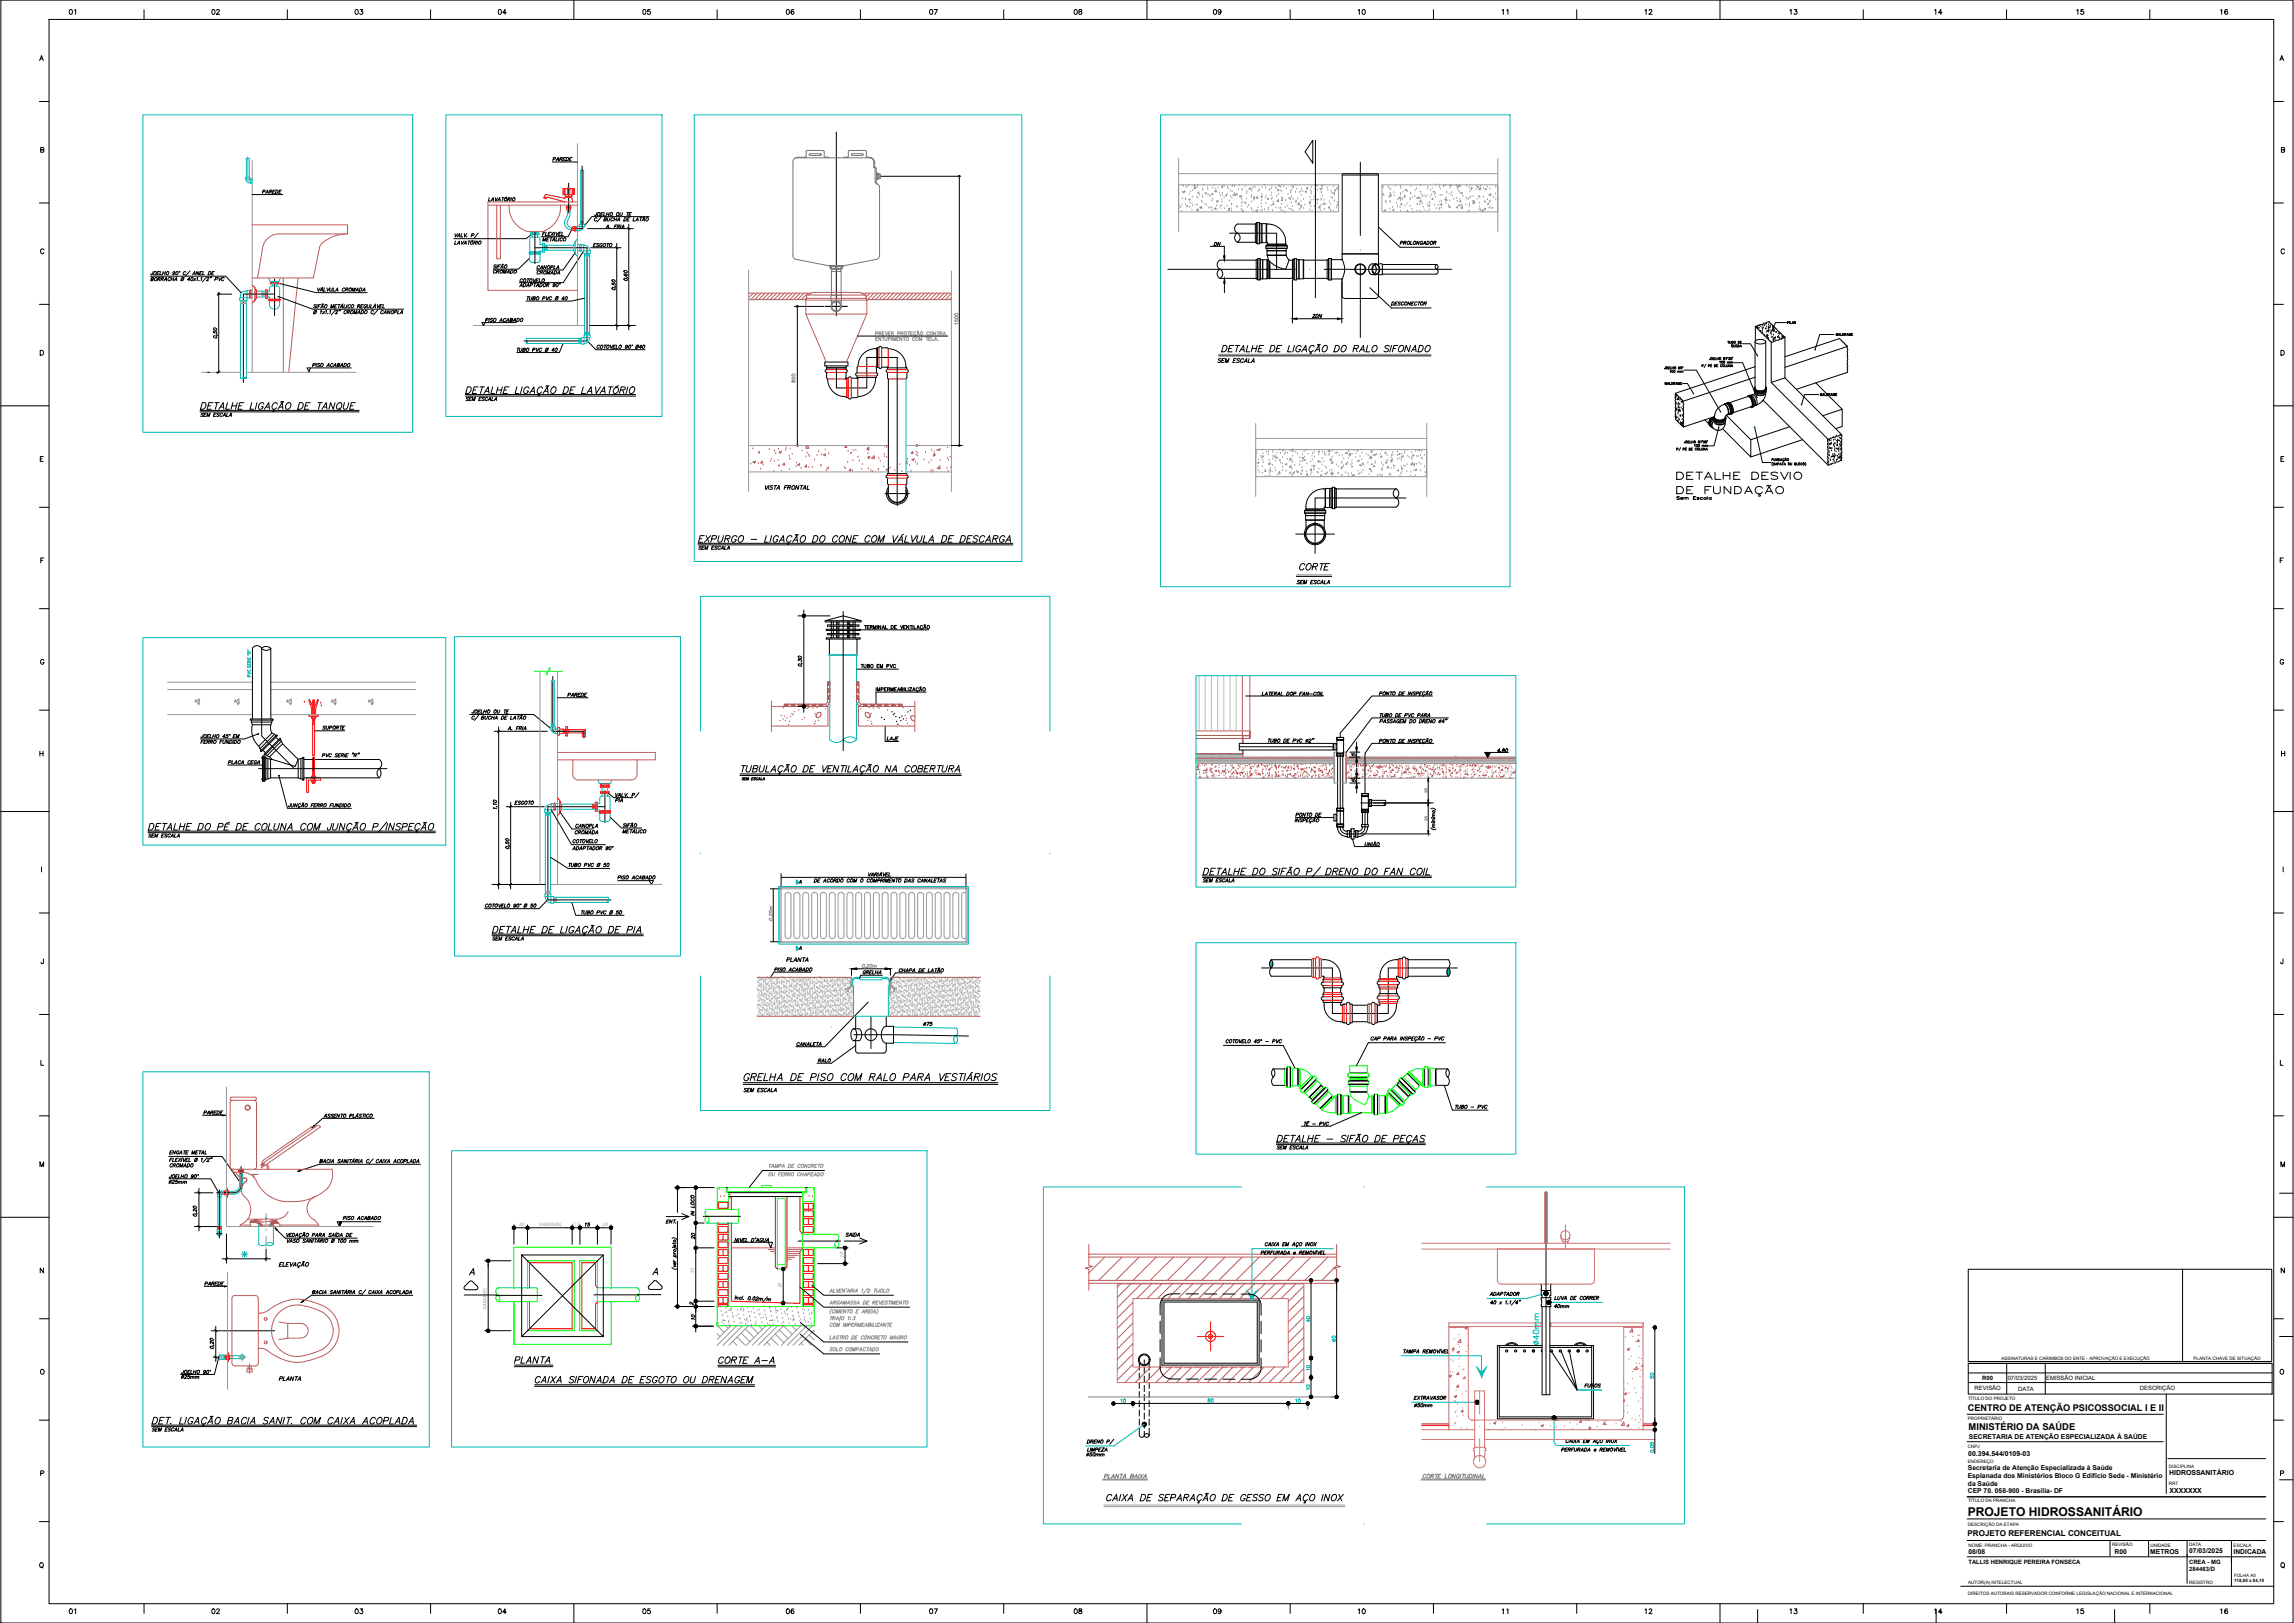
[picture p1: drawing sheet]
<svg xmlns="http://www.w3.org/2000/svg" width="1189mm" height="841mm" viewBox="0 0 1189 841" stroke-linecap="round" stroke-linejoin="round" font-family="sans-serif">
<defs><g id="words">
<text font-size="10.1" x="868" y="258">DE FUNDAÇÃO</text>
<text font-size="9.3" x="361" y="283">EXPURGO - LIGAÇÃO DO CONE COM VÁLVULA DE DESCARGA</text>
<text font-size="7.9" x="385" y="561">GRELHA DE PISO COM RALO PARA VESTIÁRIOS</text>
<text font-size="7.5" x="868" y="250">DETALHE DESVIO</text>
<g font-size="7.1">
<text x="673" y="297">CORTE</text>
<text x="266" y="708">PLANTA</text>
<text x="277" y="718">CAIXA SIFONADA DE ESGOTO OU DRENAGEM</text>
</g>
<text font-size="6.6" x="371" y="708">CORTE A-A</text>
<text font-size="6.3" x="1020" y="785">PROJETO HIDROSSANITÁRIO</text>
<g font-size="6.2">
<text x="35" y="9">01</text>
<text x="109" y="9">02</text>
<text x="183" y="9">03</text>
<text x="257" y="9">04</text>
<text x="332" y="9">05</text>
<text x="407" y="9">06</text>
<text x="481" y="9">07</text>
<text x="556" y="9">08</text>
<text x="628" y="9">09</text>
<text x="703" y="9">10</text>
<text x="778" y="9">11</text>
<text x="852" y="9">12</text>
<text x="927" y="9">13</text>
<text x="1002" y="9">14</text>
<text x="1075" y="9">15</text>
<text x="1150" y="9">16</text>
</g>
<text font-size="6.2" fill="#dd6e6e" x="799" y="698" transform="rotate(-90 799 698)">%%C40mm</text>
<text font-size="5.7" fill="#00b8b8" x="125" y="652">*</text>
<g font-size="5.7">
<text x="35" y="837">01</text>
<text x="109" y="837">02</text>
<text x="183" y="837">03</text>
<text x="257" y="837">04</text>
<text x="332" y="837">05</text>
<text x="407" y="837">06</text>
<text x="481" y="837">07</text>
<text x="556" y="837">08</text>
<text x="628" y="837">09</text>
<text x="703" y="837">10</text>
<text x="778" y="837">11</text>
<text x="852" y="837">12</text>
<text x="927" y="837">13</text>
<text x="1002" y="837">14</text>
<text x="1075" y="837">15</text>
<text x="1150" y="837">16</text>
</g>
<g font-size="5.3">
<text x="630" y="189">SEM ESCALA</text>
<text x="707" y="440">UNIÃO</text>
<text x="407" y="500">PLANTA</text>
</g>
<text font-size="5.3" fill="#808080" x="572" y="767">PLANTA BAIXA</text>
<g font-size="4.9">
<text x="286" y="85">PAREDE</text>
<text x="307" y="113">JOELHO OU TE</text>
<text x="235" y="128">LAVATÓRIO</text>
<text x="307" y="129">ESGOTO</text>
<text x="628" y="128">DN</text>
<text x="725" y="128">PROLONGADOR</text>
<text x="255" y="143">CROMADO</text>
<text x="277" y="143">CROMADA</text>
<text x="268" y="147">COTOVELO</text>
<text x="320" y="151" transform="rotate(-90 320 151)">0,50</text>
<text x="272" y="157">TUBO PVC Ø 40</text>
<text x="720" y="159">DESCONECTOR</text>
<text x="251" y="168">PISO ACABADO</text>
<text x="679" y="166">2DN</text>
<text x="267" y="183">TUBO PVC Ø 40</text>
<text x="161" y="191">PISO ACABADO</text>
<text x="241" y="209">SEM ESCALA</text>
<text x="103" y="217">SEM ESCALA</text>
<text x="396" y="255">VISTA FRONTAL</text>
<text x="671" y="304">SEM ESCALA</text>
<text x="445" y="347">TUBO EM PVC</text>
<text x="293" y="362">PAREDE</text>
<text x="244" y="371">JOELHO OU TE</text>
<text x="167" y="379">SUPORTE</text>
<text x="103" y="387">FERRO FUNDIDO</text>
<text x="459" y="385">LAJE</text>
<text x="117" y="397">PLACA CEGA</text>
<text x="266" y="418">ESGOTO</text>
<text x="318" y="417">PIA</text>
<text x="671" y="424">PONTO DE</text>
<text x="297" y="430">CANOPLA</text>
<text x="76" y="435">SEM ESCALA</text>
<text x="297" y="434">CROMADA</text>
<text x="296" y="438">COTOVELO</text>
<text x="296" y="442">ADAPTADOR 90°</text>
<text x="294" y="450">TUBO PVC Ø 50</text>
<text x="319" y="457">PISO ACABADO</text>
<text x="623" y="458">SEM ESCALA</text>
<text x="301" y="475">TUBO PVC Ø 50</text>
<text x="254" y="489">SEM ESCALA</text>
<text x="400" y="504">PISO ACABADO</text>
<text x="446" y="506">GRELHA</text>
<text x="412" y="543">CANALETA</text>
<text x="423" y="552">RALO</text>
<text x="385" y="567">SEM ESCALA</text>
<text x="754" y="576">TUBO - PVC</text>
<text x="105" y="579">PAREDE</text>
<text x="87" y="599">ENGATE METAL</text>
<text x="87" y="606">CROMADO</text>
<text x="177" y="633">PISO ACABADO</text>
<text x="344" y="635">ENT.</text>
<text x="361" y="631" transform="rotate(-90 361 631)">IN LOCO</text>
<text x="302" y="637">15</text>
<text x="361" y="643" transform="rotate(-90 361 643)">20</text>
<text x="437" y="642">SAIDA</text>
<text x="771" y="673">ADAPTADOR</text>
<text x="805" y="675">LUVA DE CORRER</text>
<text x="805" y="679">40mm</text>
<text x="361" y="685" transform="rotate(-90 361 685)">10</text>
<text x="144" y="716">PLANTA</text>
<text x="821" y="720">FUROS</text>
<text x="732" y="726">EXTRAVASOR</text>
<text x="78" y="743">SEM ESCALA</text>
<text x="1020" y="741">MINISTÉRIO DA SAÚDE</text>
<text x="563" y="753">LIMPEZA</text>
</g>
<g font-size="4.9" fill="#989898">
<text x="498" y="169" transform="rotate(-90 498 169)">1500</text>
<text x="413" y="199" transform="rotate(-90 413 199)">850</text>
<text x="402" y="478" transform="rotate(-90 402 478)">0,20m</text>
<text x="446" y="503">0,20m</text>
<text x="398" y="611">OU FERRO CHAPEADO</text>
<text x="429" y="701">SOLO COMPACTADO</text>
</g>
<text font-size="4.8" x="1020" y="731">CENTRO DE ATENÇÃO PSICOSSOCIAL I E II</text>
<g font-size="4.4">
<text x="135" y="101">PAREDE</text>
<text x="277" y="140">CANOPLA</text>
<text x="868" y="260">Sem Escala</text>
<text x="361" y="286">SEM ESCALA</text>
<text x="714" y="373">TUBO DE PVC PARA</text>
<text x="700" y="393">5</text>
<text x="700" y="406">5</text>
<text x="634" y="542">COTOVELO 45º - PVC</text>
<text x="661" y="597">SEM ESCALA</text>
<text x="105" y="667">PAREDE</text>
<text x="357" y="677">2</text>
<text x="93" y="715">%%C25mm</text>
</g>
<g font-size="4.4" fill="#989898">
<text x="398" y="606">TAMPA DE CONCRETO</text>
<text x="429" y="695">LASTRO DE CONCRETO MAGRO</text>
</g>
<text font-size="4.2" x="1020" y="796">PROJETO REFERENCIAL CONCEITUAL</text>
<g font-size="4">
<text x="896" y="181">QUEDA</text>
<text x="890" y="189">100 mm</text>
<text x="865" y="194">100 mm</text>
<text x="877" y="232">100 mm</text>
</g>
<g font-size="3.6">
<text x="1020" y="754">00.394.544/0109-03</text>
<text x="1124" y="765">HIDROSSANITÁRIO</text>
<text x="1124" y="774">XXXXXXX</text>
</g>
<g font-size="3.5">
<text x="1020" y="746">SECRETARIA DE ATENÇÃO ESPECIALIZADA À SAÚDE</text>
<text x="1020" y="762">Secretaria de Atenção Especializada à Saúde</text>
<text x="1020" y="766">Esplanada dos Ministérios Bloco G Edifício Sede - Ministério</text>
<text x="1020" y="770">da Saúde</text>
<text x="1020" y="774">CEP 70. 058-900 - Brasília- DF</text>
<text x="1020" y="805">08/08</text>
<text x="1096" y="805">R00</text>
<text x="1114" y="805">METROS</text>
<text x="1135" y="805">07/03/2025</text>
<text x="1158" y="805">INDICADA</text>
</g>
<g font-size="3.1">
<text x="1027" y="715">R00</text>
<text x="1040" y="715">07/03/2025</text>
<text x="1060" y="715">EMISSÃO INICIAL</text>
<text x="1023" y="720">REVISÃO</text>
<text x="1046" y="721">DATA</text>
<text x="1109" y="720">DESCRIÇÃO</text>
<text x="1020" y="810">TALLIS HENRIQUE PEREIRA FONSECA</text>
<text x="1135" y="810">CREA - MG</text>
<text x="1135" y="814">284463/D</text>
</g>
<g font-size="2.4" fill="#989898">
<text x="269" y="635">10</text>
<text x="279" y="635">VARIAVEL</text>
<text x="296" y="635">7,5</text>
<text x="312" y="635">10</text>
<text x="437" y="652" transform="rotate(-90 437 652)">10</text>
<text x="360" y="660" transform="rotate(-90 360 660)">30</text>
<text x="405" y="668" transform="rotate(-90 405 668)">20</text>
<text x="252" y="679" transform="rotate(-90 252 679)">VARIÁVEL</text>
</g>
<g font-size="2.4">
<text x="1037" y="705">ASSINATURAS E CARIMBOS DO ENTE - APROVAÇÃO E EXECUÇÃO</text>
<text x="1137" y="705">PLANTA CHAVE DE SITUAÇÃO</text>
<text x="1020" y="725">TÍTULO DO PROJETO</text>
<text x="1020" y="736">PROPRIETÁRIO</text>
<text x="1020" y="750">CNPJ</text>
<text x="1020" y="758">ENDEREÇO</text>
<text x="1124" y="761">DISCIPLINA</text>
<text x="1124" y="770">RRT</text>
<text x="1020" y="778">TÍTULO DA PRANCHA</text>
<text x="1020" y="791">DESCRIÇÃO DA ETAPA</text>
<text x="1020" y="801">NOME: PRANCHA - ARQUIVO</text>
<text x="1095" y="801">REVISÃO</text>
<text x="1114" y="801">UNIDADE</text>
<text x="1135" y="801">DATA</text>
<text x="1158" y="801">ESCALA</text>
<text x="1020" y="821">AUTOR(A) INTELECTUAL</text>
<text x="1134" y="821">REGISTRO</text>
<text x="1020" y="826">DIREITOS AUTORAIS RESERVADOR CONFORME LEGISLAÇÃO NACIONAL E INTERNACIONAL</text>
</g>
<g font-size="2.3">
<text x="1158" y="817">FOLHA A0</text>
<text x="1158" y="820">118,90 x 84,10</text>
</g>
</g></defs>
<!-- layer: TEXTO -->
<g fill="none" stroke="#000" stroke-width=".52">
<path d="M0 0h1188v841h-1188zM25 10h1153v821h-1153zM75 5v5M149 5v5M223 5v5M297 0v10M372 5v5M446 5v5M520 5v5M594 0v10M669 5v5M743 5v5"/>
<path d="M817 5v5M891 0v10M966 5v5M1040 5v5M1114 5v5M21 31l1-2v2M21 31h1M1182 31l1-2v2M1182 31h1M20 53h5M1178 53h5M21 78l1-1h1l-2-1v3h2l-1-1"/>
<path d="M1182 78l2-1-2-1v3h2v-1h-1M20 105h5M1178 105h5M23 130a.9 .9 0 0 0-1-1 .9 .9 0 0 0-1 1 1 1 0 0 0 0 1 1 1 0 0 0 2 0M1184 130a.9 .9 0 0 0-1-1 .9 .9 0 0 0-1 1v1a.9 .9 0 0 0 1 0 .9 .9 0 0 0 1 0M20 158h5M1178 158h5M21 182h1a1.3 1.3 0 0 1 1 1 1.3 1.3 0 0 1-1 1h-1zM1182 182h1a1.3 1.3 0 0 1 1 1 1.3 1.3 0 0 1-1 1h-1zM0 210h25M1178 210h10M21 238h1"/>
<path d="M22 237h-1v2h1M1182 238h1M1184 237h-2v2h2M20 263h5M1178 263h5M21 290h1M23 289h-2v3M1182 290h1M1183 289h-1v3M20 315h5M1178 315h5M23 342a.9 .9 0 0 0-1 0 .9 .9 0 0 0-1 1 1 1 0 0 0 0 1 1 1 0 0 0 2 0v-1h-1"/>
<path d="M1183 342a.9 .9 0 0 0-1 0 .9 .9 0 0 0 0 1 .9 .9 0 0 0 1 1 .9 .9 0 0 0 0-1M20 368h5M1178 368h5M21 389v3M21 390h1M22 389v3M1182 390h2M1182 389v3M1184 389v3M0 421h25M1178 421h10M22 449v3"/>
<path d="M1183 449v3M20 473h5M1178 473h5M22 497v2h-1M1183 497v2h-1M20 526h5M1178 526h5M21 550v2h2M1182 550v2h1M20 578h5M1178 578h5M21 605v-3l1 3 1-3v3"/>
<path d="M1181 618h7M1182 605v-3l1 3 1-3v3M0 631h25M1178 631h10M22 657v3l-1-3v3M1184 657v3l-2-3v3M20 683h5M1178 683h5M1181 693h7M20 736h5M1178 736h5M21 763h1l1-1h-2v3"/>
<path d="M1181 767h7M1182 763h1v-1h-1v3M20 788h5M1178 788h5M22 812v1M1183 812l1 1M75 831v5M149 831v5M223 831v5M297 831v10M372 831v5M446 831v5"/>
<path d="M520 831v5M594 831v10M669 831v5M743 831v5M817 831v5M891 831v10M911 834v7M966 831v5M1003 834v7M1040 831v5M1096 834v7M1114 831v5"/>
<circle cx="22" cy="711" r="1.1"/>
<circle cx="1183" cy="711" r="1.1"/>
<circle cx="21" cy="811" r="1.1"/>
<circle cx="1183" cy="811" r="1.1"/>
</g>
<!-- layer: REG-60 -->
<g fill="none" stroke="#000" stroke-width=".52">
<path d="M254 102l-1 2h1M254 104l2-2v2M255 104h1M257 102v2l1-2M258 104l1-2v2M258 104h1M260 102h1M261 102l-1 2M263 102h-1M263 103h1l-1-1v2M264 103v1M265 102v2"/>
<path d="M312 113l-3 2M314 118l1-1v1M315 118h.1M316 118h.1M318 117h1M320 117h-1l-1 1M320 117h1h-1v1M321 117v1M322 117l-1 1M322 118l1-1v1M322 118h1M329 115l2-2v2"/>
<path d="M330 114h1M332 113h1M332 113v2M333 115l1-2v2M333 114h1M333 113h1M334 113h-1M334 113h.1M236 121v2l1-2M237 123l1-2v2M239 121v2h1M241 121v2l1-2"/>
<path d="M244 122h1l1-1h-1l-1 2M248 121l-2 2M257 137h-1l1 2h-1M258 137l-1 2M259 139l1-2 1 2M259 137h-1v2M260 137h1M260 137h.1M261 137h.1M281 125l1-2v2l1-2v2M281 121h1M283 120h-1l-1 2"/>
<path d="M283 120v2h1M283 124h1M284 121h1M285 123h-1l-1 2h1M285 123h1M285 120h-1v2h1M286 123l-1 2M286 120l1 2M286 125l1-2v2M287 124h.1M287 120l-1 2M288 120l-1 2"/>
<path d="M288 123h-1M288 120v2l2-2M288 123v2h1M290 121h.1M290 123l-1 2M291 120h-1l-1 2h1M291 120v2h1M292 124a.7 .7 0 0 0-1-1 .7 .7 0 0 0-1 1 .7 .7 0 0 0 1 1M78 145h1l1-1h-1l-1 1h1M79 141v1h-1M81 142h1M82 145h1v-1h-1v1"/>
<path d="M82 145h1M83 141h-1l-1 1h1M83 141v1h1M84 145l1-1h-1l-1 1M84 145h.1M84 142h2M85 141l-1 1M85 145l1-1v1M85 145h1M86 141l-1 1M88 144a.7 .7 0 0 0-1 0 .7 .7 0 0 0 0 1 .7 .7 0 0 0 1 0M89 145h1"/>
<path d="M89 144v1M90 144v1M90 145l1-1 1 1M91 141l-1 1v-1a.9 .9 0 0 1 0 1 .9 .9 0 0 1-1 0M91 145h1M92 141a.8 .8 0 0 1 0 1 .8 .8 0 0 1-1 0zM95 144l-1 1M96 141a.7 .7 0 0 0-1 0 .7 .7 0 0 0 0 1 .7 .7 0 0 0 1 0M98 145h-1l1-1v1M98 140l-2 3M99 144h1a.8 .8 0 0 1 0 1 .8 .8 0 0 1-1 0zM100 142l1-1v1"/>
<path d="M100 142h1M101 144v1M101 144l-1 1M102 144h1l-1 1M103 145h.1M103 141v1l-1-1v1M104 142h.1M104 144h1l-1 1M105 141h-1l-1 1h1M105 141v1h1M107 143l-2 3M107 144h1l-1 1h1"/>
<path d="M108 141h1v1h-1zM109 144h.1M110 144h-1M110 142h.1M111 141h-1v1h1M111 145h1l1-1h-1l-1 1M113 144l1 1 1-1M116 144a.7 .7 0 0 0-1 0 .7 .7 0 0 0 0 1 .7 .7 0 0 0 1 0M164 158h-1l1 1h-1h-1M164 158v2M165 149v2l1-2M165 159h1"/>
<path d="M166 151l1-2v2M166 160l1-2v2M166 158h-1v2M166 150h1M167 159h.1M167 158h.1M167 158h1M167 149h.1M168 158h.1M168 149v2h1M169 149l1 2 1-2M171 149v2l1-1v-1"/>
<path d="M171 160l1-2v2l1-2v2M173 149l-1 2h1M173 159h1M174 151l1-2v2M174 150h1M175 158h-1l-1 2h1M175 158h1M176 158l-1 2M176 160l1-2 1 2M177 159h.1M178 158h-1M178 158v2h1"/>
<path d="M179 150a.7 .7 0 0 0-1-1 .7 .7 0 0 0 0 1 .7 .7 0 0 0 0 1M179 150l1-1h-1v2M180 150v1M180 158l-1 2M182 158a.7 .7 0 0 0-1 0 .7 .7 0 0 0-1 1 .7 .7 0 0 0 1 0M182 151l1-2v2l1-2v2M184 151l1-2 1 2M185 150h1M185 159h1l1-1h-1l-1 2M186 159v1M187 149l1 1-1 1h-1zM187 159h1"/>
<path d="M188 151l1-2v2M188 150h1M188 158h-1v2h1M190 158a.7 .7 0 0 0-1 0 .7 .7 0 0 0 0 1 .7 .7 0 0 0 1 0h-1M191 158v2v-1l1-1M192 158v2h1M193 160l1-2 1 2M194 159h.1M195 158h-1M196 158v2l1-2M197 159h1M198 158h-1v2h1"/>
<path d="M199 158l-1 2h1M288 147l-1 1v-1a.9 .9 0 0 1 1 1 1 1 0 0 1-2 0M289 147a.8 .8 0 0 1 0 1 .8 .8 0 0 1-1 0zM323 144a1 1 0 0 1 2 0 .9 .9 0 0 1 0 1h-2zM323 140l2 1a.9 .9 0 0 1-1 0 .9 .9 0 0 1-1-1zM324 142h-1a.8 .8 0 0 0 1 1 .8 .8 0 0 0 1-1h-1v1M325 144h.1M111 172v1v-1h1v1M111 174a.9 .9 0 0 1 1 0 .9 .9 0 0 1 0 1h-1zM111 170a.9 .9 0 0 1 1 0 .9 .9 0 0 1 0 1h-1zM112 174h1M164 161l-2 2"/>
<path d="M166 161h1l-1 2M167 161l1 2M168 161l-1 2M169 161v2M170 162v1M171 161v2M174 161l-2 2M174 161h1l-1 2h1M176 161h.1M180 161a.7 .7 0 0 0-1 0 .7 .7 0 0 0-1 1 .7 .7 0 0 0 1 0M180 162l1-1h-1v2M181 162v1"/>
<path d="M183 163l1-2v2l1-2v2M185 163l1-2 1 2M186 162h.1M187 161l1 1v1h-1zM194 161a.7 .7 0 0 0-1 0 .7 .7 0 0 0-1 1 .7 .7 0 0 0 1 0M196 161l-2 2M199 161a.7 .7 0 0 0-1 0 .7 .7 0 0 0-1 1 .7 .7 0 0 0 1 0M199 163l1-2v2M199 162h1M202 161v2l-1-2v2M204 162h2v-1h-1l-1 2M206 161v2h1"/>
<path d="M207 163l1-2 1 2M208 162h1M311 179a.7 .7 0 0 0-1 0 .7 .7 0 0 0 0 1h1M313 179h1M314 179l-1 2M316 179l1 2 1-2M318 180h.1M319 179h-1v2h1M320 179l-1 2h1M325 179l-1 1 1-1a.8 .8 0 0 1 0 1 .8 .8 0 0 1-1 0M326 179a.8 .8 0 0 1 1 1 .8 .8 0 0 1-1 0zM331 179l-2 2"/>
<path d="M333 180h-2l1-1v2M632 184h110M104 213h82M241 204h88M241 205h88M362 282h163M672 299h18M448 324h1M449 324v2M449 325h1M451 324h-2v2h2M451 325h1v-1h-1v2"/>
<path d="M452 325v1M453 326v-2v2l1-2v2M455 324v2M456 324v2l-1-2v2M457 326l1-2v2M457 325h1M459 324v2h1M462 324h1v2h-1zM464 325h.1M465 324h-1v2h1M467 324v2l1-2M468 325h1"/>
<path d="M469 324h-1v2h1M471 324v2l-1-2v2M472 324h1M472 324v2M473 324v2M474 324v2h1M475 326l1-2v2M475 325h1M478 326h-1M478 325a.7 .7 0 0 0-1-1 .7 .7 0 0 0 0 1 .7 .7 0 0 0 1 1v-1M479 326v-2l1 2M479 325h1"/>
<path d="M480 324h-1M414 342v-1v1h1v1M414 344a.9 .9 0 0 1 1 0 .9 .9 0 0 1 0 1h-1zM414 340a.9 .9 0 0 1 1 0 .9 .9 0 0 1 0 1h-1zM415 344h1M454 356v2M455 358v-2v2l1-2v2M457 357h1l-1-1v2M458 357h1M459 356h-1v2h1M460 357h1l-1-1v2M460 357l1 1"/>
<path d="M462 358v-2v2l1-2v2M464 357h.1M465 356h-1v2h1M465 358l1-2v2M465 357h1M467 357h1l-1-1v2h1v-1M469 356v2M469 356v2h1M471 356v2M471 356h1l-1 2h1M473 358l1-2v2M473 357h1"/>
<path d="M475 358v1M476 357a.7 .7 0 0 0-1 0 .7 .7 0 0 0 0 1 .7 .7 0 0 0 1 0M476 358l1-2 1 2M477 357h.1M477 356h.1M654 359v1h1M656 360h1M658 359h1M658 359v1M659 359h1M660 359h-1v1h1M660 359h2h-1l-1 1"/>
<path d="M661 359v1M662 360h1M664 359v1h1M667 359h1v1h-1zM670 360l2-1h-1l-1 1M674 359h.1M675 359h-1l-1 1M675 360h1M678 359v1l-1-1v1M679 360h1M682 359a.7 .7 0 0 0-1 0 .7 .7 0 0 0 0 1 .7 .7 0 0 0 1 0M685 359l-1 1"/>
<path d="M685 359v1h1M715 359h1h-1v1M720 359l-1 1v-1l-1 1M721 359h1M721 359v1M725 359h1v1h-1zM727 359h.1M728 359h-1v1h1M730 359v1M732 359l-1 1v-1l-1 1M734 359h-2l1 1h-1M734 359h1h-1v1"/>
<path d="M736 359h.1M737 359h-1l-1 1h2M739 359a.7 .7 0 0 0-1 0 .7 .7 0 0 0-1 1 .7 .7 0 0 0 1 0M739 360h1M740 358h-1M246 371a.7 .7 0 0 0-1 0 .7 .7 0 0 0 0 1 .7 .7 0 0 0 1 0M248 371l-2 2M250 372h1v-1h-1l-1 2h1v-1M252 371v2l1-2M254 371a.7 .7 0 0 0-1 0 .7 .7 0 0 0 0 1 .7 .7 0 0 0 1 0M255 371v2M256 371v2"/>
<path d="M256 373l1-2 1 2M260 371l1 1v1h-1zM263 371h-1l-1 2h1M263 378l1-2 1 2M264 378h1M265 371v2h1M265 378h.1M266 373l1-2v2M266 372h1M268 377h.1M268 371h1M269 371l-1 2"/>
<path d="M269 376h-1l-1 2M269 373l1-2v2M269 377h1l-1-1v2M270 372h.1M270 377v1M271 371h-1M271 376v2M271 378l1-2 1 2M272 378h1M655 360l2-1v1M662 360l1-1v1M675 360l1-1v1"/>
<path d="M715 374h1l1-1h-1l-1 2M717 375l1-2v2M720 373h-1l1 1h-1M722 373h-1v1h-1M722 375l1-2v2M725 373a.7 .7 0 0 0-1 0 .7 .7 0 0 0 0 1 .7 .7 0 0 0 1 0M727 373h-1l-1 2h1M727 375v-2l1 2 1-2-1 2M731 373l1 1-1 1h-1zM736 373h1v1l-2 1zM737 374h1l1-1h-1l-1 2M738 360l-1 1"/>
<path d="M738 374v1M739 360l1-1v1M740 373h-1v2h1M742 373v2l-1-2-1 2M747 373l-1 2M748 374h-1l1-1v2M749 373h.1M750 373h.1M105 381v1h-1M109 381h-1l-1 1M109 381v1h1M111 381l-1 1"/>
<path d="M112 381l-1 1M117 382h-2l2-1-1 1M118 381h-1h1a.6 .6 0 0 1 0 1 .6 .6 0 0 1-1 0M122 381h-1v1M122 382l1-1v1l1-1v1M167 391h1h-1v1M169 391v1l1-1M172 391a.7 .7 0 0 0-1 0 .7 .7 0 0 0 0 1h1M175 391h-1l1 1h-1M175 391h1M177 391h-1l-1 1h1M177 391h1h-1v1"/>
<path d="M177 391l1 1M179 391l-1 1M179 391h1M181 391h-1l-1 1h1M183 390v1M184 391h1h-1l-1 1M184 391l1 1M186 390l-1 1M186 390v1M657 383h1M658 383l-1 2M659 383v2l1-1v-1"/>
<path d="M660 384l2-1h-1l-1 2h1v-1M666 383l1 1-1 1h-1zM667 384h1M668 383h-1v2h1M670 384h1v-1h-1v2M672 383v2l1-2M675 383a.7 .7 0 0 0-1 0 .7 .7 0 0 0 0 1 .7 .7 0 0 0 1 0M678 383l-1 2M679 383h1l-2 2h1M680 383h.1M681 383h.1M715 384h1v-1h-1v2"/>
<path d="M720 383l-1 2v-2l-1 2M721 383h1M721 383v2M725 383l1 1v1h-1zM727 384h.1M728 383h-1v2h1M730 383v2M732 383l-1 2v-2l-1 2M734 383h-2l1 2h-1M734 384h1v-1h-1v2M736 384h.1M737 383h-1l-1 2h2"/>
<path d="M738 385h-1M739 383a.7 .7 0 0 0-1 0 .7 .7 0 0 0-1 1 .7 .7 0 0 0 1 0M739 385l1-2v2M739 384h1M740 383h-1M777 389h-1l1-1v2M778 390h-1M779 388l1 1-1 1-1-1 2-1zM151 416l-1 2M151 416v2h1v-2M154 416v2l-1-2-1 2M155 418v1"/>
<path d="M156 417a.7 .7 0 0 0-1 0 .7 .7 0 0 0 0 1 .7 .7 0 0 0 1 0M156 418l1-2v2M156 418h1M157 416h.1M161 417h1M163 416h-1l-1 2M163 417h.1M164 416h-1v2h1M164 417h2l-1-1-1 2M165 417v1M166 417h1l-1-1v2M167 417v1"/>
<path d="M171 417h1M172 416h-1v2M173 416v2l1-2M176 416l-1 2v-2l-1 2M176 416l1 1a1.1 1.1 0 0 1 0 1 1.1 1.1 0 0 1-1 0zM178 416v2M179 416l1 1a1.1 1.1 0 0 1-1 1 1.1 1.1 0 0 1-1 0zM257 418h1M257 419h-1M257 417l-1-1v1M328 412h1v-1h-1l-1 2M331 411l-2 2"/>
<path d="M384 401h114M384 402h114M386 403h-1v1M386 404h.1M387 403h-1v1M387 404v-1v1l1-1v1M390 404h.1M390 403l-1 1h1M392 403h-1v1h-1M393 403h-1v1h1M393 404l1-1v1M393 404h1"/>
<path d="M395 403l-1 1h1M395 404l1-1v1M395 404h1M742 419h1l1 1M77 431h149M262 436v1h1a.6 .6 0 0 1 1 0 .7 .7 0 0 1-1 1M264 438v1M323 432v-2v2l1-2v2M324 427h-1l1 1h-1M325 431h1M325 427l-1 2M325 428h1"/>
<path d="M326 430h-1v2h1M327 429l1-2v2M327 427h-1l-1 2M327 430h1M327 428h1M327 430v2M328 432l1-2v2M328 431h1M328 426l-1 1M329 430h.1M330 430l-1 2h1M331 430v2"/>
<path d="M333 430a.7 .7 0 0 0-1 0 .7 .7 0 0 0 0 1 .7 .7 0 0 0 1 0M679 426h.1M742 429l1 1h1M742 426h.1M742 424h.1M742 429h2M742 426h2M742 424h2M742 423l2 1M744 428h-1v1M744 427h-1v1M744 425h-1v1"/>
<path d="M744 423h-1M744 422h-1v1M414 458l1-2v2M414 457h1M422 455h1v1l-1 1zM424 456h.1M425 455h-1v2h1M427 457l1-2v2M427 457h1M430 456a.7 .7 0 0 0-1 0 .7 .7 0 0 0 1 1M432 456h1v-1h-1v2M433 456v1"/>
<path d="M434 455l1 1v1h-1zM440 456a.7 .7 0 0 0-1 0 .7 .7 0 0 0 0 1 .7 .7 0 0 0 1 0M442 457l1-2v2l1-2v2M450 452v2l1-2M451 456a.7 .7 0 0 0-1 0 .7 .7 0 0 0-1 0 .7 .7 0 0 0 1 1M451 454l1-2 1 2M452 453h1M453 457v-2v2l1-2v2M453 453l2-1h-1l-1 2M454 453v1M455 456h1v-1h-1v2M455 452v2"/>
<path d="M456 454l1-2v2M456 453h1M457 456h1v-1h-1l-1 2M457 452h.1M457 456v1M458 452v2l1-2M458 455v2M459 457v-2v2l1-2v2M459 453h1M460 452h-1v2h1M461 456h.1M461 452l-1 2h1"/>
<path d="M462 455h-1v2h1M464 455l-1 2v-2l-1 2M464 455h2M465 455v2M469 455h1v1l-1 1zM470 457l2-2v2M471 457h1M474 456h-1v1h-1M477 456a.7 .7 0 0 0-1 0 .7 .7 0 0 0 1 1M477 457l1-2v2M478 457h.1M481 455l-1 2-1-2v2"/>
<path d="M481 457l1-2v2M481 457h1M483 455v2h1M484 456h1M485 455h-1v2h1M486 455h1M487 455l-1 2M487 457l1-2v2M487 457h1M490 456h-1l1 1h-1M623 454h119M623 455h119"/>
<path d="M253 469a.7 .7 0 0 0-1 0 .7 .7 0 0 0 0 1 .7 .7 0 0 0 1 0M255 468h1M256 468l-1 2M259 468v2l1-2M260 469h1M261 468h-1v2h1M262 468l-1 2h1M267 469h-1l1-1a1 1 0 0 1 0 2 .8 .8 0 0 1-1 0M268 469l1-1a1 1 0 0 1 0 2 .8 .8 0 0 1-1 0zM273 468l-2 2M276 468h-1v1h1a.6 .6 0 0 1 0 1 .6 .6 0 0 1-1 0M277 469h1a.9 .9 0 0 1 0 1 .9 .9 0 0 1-1 0z"/>
<path d="M255 484h78M255 485h78M414 492l1-2v2M414 492h1M467 502a.7 .7 0 0 0-1 0 .7 .7 0 0 0 0 1 .7 .7 0 0 0 1 0M468 503h1M468 502v2M469 502v2M469 504l1-2 1 2M470 503h1M471 503h1v-1l-1 2M473 504l1-2v2"/>
<path d="M473 503h1M477 502v1l-1 1zM478 503h1M479 502h-1v2h1M481 502v2h1M482 504l1-2 1 2M483 503h1M485 502h1M485 502v2M486 504l1-2v2M486 503h1M487 502h.1"/>
<path d="M487 502h-1M480 530l-1 1M481 530h1l-2 1M483 530h-1l1 1h-1M712 538a.7 .7 0 0 0-1-1 .7 .7 0 0 0 0 1 .7 .7 0 0 0 1 1M712 539l1-2v2M712 538h1M714 538h1v-1h-1v2M717 538h1l1-1h-1l-1 2M719 539l1-2v2M719 538h1M721 538h1v-1h-1v2"/>
<path d="M721 538l1 1M722 539l1-2 1 2M723 538h.1M726 537v2M728 537l-1 2v-2l-1 2M730 538h-2l1 1h-1M730 538h1v-1h-1v2M732 538h.1M733 537h-1l-1 2h1M734 539h-1M734 538a.7 .7 0 0 0 0-1 .7 .7 0 0 0-1 1 .7 .7 0 0 0 1 1M735 539l1-2v2"/>
<path d="M735 538h1M736 537h-1M740 538h1M744 538h1v-1h-1l-1 2M746 537v2l1-2M748 538a.7 .7 0 0 0-1-1 .7 .7 0 0 0 0 1 .7 .7 0 0 0 1 1M168 579l1-2v2M168 578h1M171 578h-1l1 1h-1M173 578l-1-1 1 2h-2M173 578h1M174 577h-1v2h1"/>
<path d="M176 577v2l-1-2-1 2M177 577h1M177 577v2M181 578h1l1-1h-1l-1 2M183 577v2h1M184 579l1-2v2M185 578h.1M186 577h-1M188 578h-2l1 1h-1M188 577h1M189 577l-1 2M190 577l-1 2"/>
<path d="M191 578a.7 .7 0 0 0-1-1 .7 .7 0 0 0 0 1 .7 .7 0 0 0 1 1M385 561h132M385 562h132M107 600l-2 2M661 592h78M661 593h78M676 581h1M677 581l-1 2M677 582h1M678 581h-1v2h1M680 582h2M684 582h1l-1-1v2"/>
<path d="M686 581v2l1-2M689 582a.7 .7 0 0 0-1 0 .7 .7 0 0 0-1 1 .7 .7 0 0 0 1 0M89 612l-1 1M89 609l-1 1M89 600h-1v2M89 612h1l-1 1h1M90 600l-1 2h1M91 610h1M92 612h-1h1a.6 .6 0 0 1 0 1 .6 .6 0 0 1-1 0M92 600h-1v2M92 609h-1v1h1M92 613l1-1v1"/>
<path d="M93 612l-1 1M93 600v2M93 609l-1 1h1M93 613l1-1v1M94 600l-2 2M94 610h1M94 609v1M94 600v2M95 613l1-1v1M95 600v2l1-2M95 612v1M95 609v1"/>
<path d="M96 613l1-1-1 1M98 600h-1l-1 2M98 600v2h1M100 609l-1 1 1-1a.9 .9 0 0 1 0 1 .9 .9 0 0 1-1 0M101 609a.8 .8 0 0 1 1 1 .8 .8 0 0 1-1 0zM102 600l-1 2M104 601l1-1-1 2M108 601h1l-2 1h1M166 602h1v-1h-1v2l1-1M167 603l2-2v2M168 602h1M171 601a.7 .7 0 0 0-1 0 .7 .7 0 0 0 0 1"/>
<path d="M171 601v2M172 603l1-2v2M172 602h1M176 601h-1l1 1h-1M177 603l1-2v2M177 602h1M180 601l-1 2v-2l-1 2M181 601l-1 2M181 601h1M182 601l-1 2M182 603l1-2 1 2M183 602h.1"/>
<path d="M184 600l-1 1M184 602h1v-1h-1v2M185 602v1M186 601v2M186 603l1-2 1 2M187 602h1M191 601a.7 .7 0 0 0-1 0 .7 .7 0 0 0 0 1 .7 .7 0 0 0 1 0M193 600l-2 3M196 601a.7 .7 0 0 0-1 0 .7 .7 0 0 0 0 1 .7 .7 0 0 0 1 0M196 603l2-2v2M197 602h1M199 601l-1 2"/>
<path d="M199 601l1 2M201 601l-2 2M201 603l1-2v2M201 602h1M204 603l1-2v2M204 602h1M207 601a.7 .7 0 0 0-1 0 .7 .7 0 0 0 0 1 .7 .7 0 0 0 1 0M209 602h1l1-1h-1l-1 2M211 601v2h1M212 603l1-2 1 2M213 602h1M215 601v1l-1 1z"/>
<path d="M216 603l1-2v2M216 602h1M100 629a.9 .9 0 0 1 1 0 .9 .9 0 0 1 1 1h-2zM100 625a.9 .9 0 0 1 1 0 .9 .9 0 0 1 1 1h-2zM102 629h.1M102 627v1l-2-1 1 1M149 639v2l1-2M150 640h1M151 639h-1v2h1M152 639h1v1l-2 1zM156 639a.7 .7 0 0 0-1 0 .7 .7 0 0 0 0 1 .7 .7 0 0 0 1 0M158 639h.1"/>
<path d="M158 639h-1M162 640h1v-1h-1v2M165 640l2-1h-1l-1 2M166 640v1M172 639h-1v2h-1M174 639v2M175 639h1v1l-2 1zM180 639h1v1l-2 1zM181 640h1M183 639h-1l-1 2h1M149 642v2l1-2M150 644l1-2v2"/>
<path d="M150 643h1M153 641l1-2v2M153 642h-1l1 2h-1M153 640h1M156 641h-1M157 641l1-2v2M157 640h1M158 642h-1l1 1-1 1M158 644l2-2v2M159 643h1M162 642l-1 2v-2l-1 2M162 642v2"/>
<path d="M163 642h1M163 641l2-2v2M164 642l-1 2M164 640h1M164 644l1-2v2M165 643h.1M166 642h-1M166 643h1v-1h-1v2M167 643v1M167 641l1-2v2M167 640h1M168 642v2"/>
<path d="M172 641l1-2v2M172 640h1M173 642l-1 2M175 642h1l-1 2M176 641l1-2v2M176 640h1M177 642a.8 .8 0 0 1 1 1 1 1 0 0 1-2 0zM178 642h1a.8 .8 0 0 1 0 1 .8 .8 0 0 1-1 0zM181 643h1v1M181 643v1M182 643h1v1M184 643h1l-1 1"/>
<path d="M184 643v1M185 643h1l-1 1M348 657l1 1 2-1M348 642h2h1M349 646h.1M349 644h1M349 655l1 1h-1M349 653l1 1M349 649l1 1M349 646l2 1M349 654h1M349 651h2"/>
<path d="M349 650h1M349 644v1M349 651v-1h1v1M350 654v1l-1-1h1v1M350 645v1l-1-1h1v1M382 642v1l-1-1v1M383 642v1M384 642v1l1-1M385 643h1M386 642h-1v1h1M387 642l-1 1h1M390 642h1l-1 1h-1z"/>
<path d="M392 642h-1M392 643l1-1v1M392 643h1M395 642a.7 .7 0 0 0-1 0 .7 .7 0 0 0 0 1 .7 .7 0 0 0 1 0M396 642v1l1-1M397 643l1-1v1M397 643h1M654 649h1v-1h-1l-1 2M655 649h1M657 648h-1l-1 2h1M657 649h1v-1h-1v2M657 644a.7 .7 0 0 0-1 0 .7 .7 0 0 0 0 1 .7 .7 0 0 0 1 0"/>
<path d="M657 646l1-2 1 2M658 649v1M658 645h.1M659 649h.1M659 644v2M660 648h-1l-1 2M660 644l1 2M660 648v2l1-2M661 644l-1 2M661 646l1-2 1 2M662 645h.1M662 649l1-1h-1v2"/>
<path d="M662 649l1 1M663 650l1-2 1 2M664 649h1M665 645h.1M666 648l1 1-2 1zM666 644h-1v2h1M666 646l1-2v2l1-2-1 2M667 650l1-2v2M667 649h1M670 646l1-2v2M670 645h1M670 649h1l-1 1h1"/>
<path d="M672 646h.1M673 644a.7 .7 0 0 0-1 0 .7 .7 0 0 0 0 1 .7 .7 0 0 0 1 0M673 649h1l1-1h-1l-1 2M674 649v1M675 649h1M676 648h-1v2h1M677 650v-2v2l1-2v2M677 644v2M679 644l-1 2v-2l-1 2M681 648v2l1-2M681 644l1 2M682 644l-1 2"/>
<path d="M683 648l-1 2M683 648v2l1-2M684 649h1M686 648h-1l-1 2h1M686 648v2h1M162 670l1-1h-1v1h1M164 670l1-1v1M164 670h1M167 669a.7 .7 0 0 0-1 0 .7 .7 0 0 0 0 1 .7 .7 0 0 0 1 0M167 669v1M168 670l1-1v1M168 670h1"/>
<path d="M173 669h-2l1 1h-1M173 670l1-1v1M173 670h1M176 669v1l-1-1-1 1M177 669l-1 1M177 669h1M178 669l-1 1M178 670l1-1 1 1M179 670h1M180 668v1M180 670l2-1h-1l-1 1M181 670h.1"/>
<path d="M182 669v1M183 670l1-1v1M183 670h1M187 669a.7 .7 0 0 0-1 0 .7 .7 0 0 0 0 1 .7 .7 0 0 0 1 0M190 668l-3 3M192 669a.7 .7 0 0 0-1 1 .7 .7 0 0 0 1 0M193 670l1-1v1M193 670h1M195 669l-1 1M196 669v1M197 669l-2 1M197 670l1-1v1"/>
<path d="M197 670h1M200 670l1-1v1M200 670h1M203 669a.7 .7 0 0 0-1 0 .7 .7 0 0 0 0 1 .7 .7 0 0 0 1 0M206 670l1-1h-1l-1 1M207 669v1h1M208 670l2-1v1M209 670h1M211 669h1l-1 1h-1zM212 670l1-1v1M212 670h1M241 667l3-3 4 3-1 1h-6a1 1 0 0 1 0-1z"/>
<path d="M343 666a1 1 0 0 1 0 2 1 1 0 0 1-1 0h-5a1 1 0 0 1-1 0 1 1 0 0 1 0-2l4-2 3 2M381 672v1M381 672h.1M382 672h1l-1 1M382 672l-1 1M384 672l-1 1h1M385 672l-1 1M385 673h.1M389 673v1M392 672h1l-1 2h1M393 673h1v1M394 673l-1 1"/>
<path d="M394 673h1v1M398 673v1M398 672l-3 3M398 673l-1 1M398 673h1v1M774 675h-2l2-1-1 2M775 674a.8 .8 0 0 1 0 1 .8 .8 0 0 1-1 0zM777 675l1 1M778 675l-1 1M780 674h1l-1 2M781 676h.1M783 674v2"/>
<path d="M785 674l-2 2M787 675h-2l2-1-1 2M111 697h.1M111 695v2l-2-2v1M728 699h1M728 699v2M741 699h-2v2h1M745 699v2l1-2M746 699v2M747 699h-1M747 699v2l1-2M750 699h-1l-1 2h1"/>
<path d="M750 699v2h1M95 710v2l-1-1M99 710h-1l-1 2M99 710v2h1M101 710l-1 2M102 710l-1 2M107 711h-1v-1h1l-1 1v1h-1M108 710a.8 .8 0 0 1 0 1 .8 .8 0 0 1-1 0zM267 707h20M267 708h20M277 718h114M372 708h30"/>
<path d="M729 701l1-2v2M729 701h1M730 701l1-2v2l1-2v2M733 700h1l-1-1-1 2M734 701l1-2v2M734 701h1M738 700h1l-1-1-1 2M738 700v1M739 700h1M741 701v-2v2l1-2v2M748 700h1M79 738h137"/>
<path d="M79 739h137M734 727l-1 2M736 727h-1v1h1v1h-1M737 728v-1a.8 .8 0 0 1 0 1 .8 .8 0 0 1-1 1zM738 728h1v1M738 728v1M739 728h1v1M740 728h1v1M740 728v1M741 728h1v1M564 746h1a1.1 1.1 0 0 1 0 2 1.1 1.1 0 0 1-2 0zM565 747h1l1-1h-1l-1 2"/>
<path d="M566 747v1M567 747h1M568 746h-1v2M570 746l-1 2v-2l-1 2M574 747h1v-1h-1v2M577 746l-2 2M809 751h1l1-1h-1l-1 2M811 751h1M812 750h-1v2h1M813 751h1v-1h-1l-1 2M813 746a.7 .7 0 0 0-1 0 .7 .7 0 0 0 0 1 .7 .7 0 0 0 1 0M813 748l1-2v2"/>
<path d="M813 751l1 1M813 747h1M814 751h1M815 746v2M816 750h-1l-1 2M816 746l1 2M816 750v2h1v-2M817 746l-2 2M817 748l1-2v2M818 747h.1M818 751h1v-1h-1l-1 2M818 751l1 1"/>
<path d="M819 752l1-2v2M820 751h.1M821 747h.1M821 750l1 1v1h-1zM822 746h-1l-1 2h2M822 748v-2l1 2 1-2-1 2M823 752l1-2v2M823 751h1M826 748l1-2v2M826 747h1M826 751h1l-1 1h1M828 748h.1"/>
<path d="M829 746a.7 .7 0 0 0-1 0 .7 .7 0 0 0 0 1 .7 .7 0 0 0 1 0M829 751h2l-2-1v2M830 751v1M831 751h1M832 750h-1v2h1M832 752l1-2v2l1-2v2M833 746l-1 2M835 746l-1 2-1-2v2M836 750l1 2 1-2M837 746l1 2M838 750v2M838 746l-1 2"/>
<path d="M838 750h.1M839 750v2l1-2M840 751h1M841 750h-1v2h1M842 750l-1 2h1"/>
<circle cx="262" cy="103" r=".8"/>
<circle cx="266" cy="103" r=".8"/>
<circle cx="335" cy="114" r=".8"/>
<circle cx="262" cy="138" r=".8"/>
<circle cx="292" cy="124" r=".8"/>
<circle cx="80" cy="141" r=".8"/>
<circle cx="81" cy="145" r=".8"/>
<circle cx="87" cy="141" r=".8"/>
<circle cx="93" cy="141" r=".2"/>
<circle cx="94" cy="145" r=".8"/>
<circle cx="169" cy="159" r=".8"/>
<circle cx="181" cy="150" r=".8"/>
<circle cx="183" cy="159" r=".8"/>
<circle cx="290" cy="147" r=".2"/>
<circle cx="163" cy="162" r=".8"/>
<circle cx="182" cy="162" r=".8"/>
<circle cx="189" cy="162" r=".8"/>
<circle cx="203" cy="162" r=".8"/>
<circle cx="312" cy="180" r=".8"/>
<circle cx="315" cy="180" r=".8"/>
<circle cx="321" cy="180" r=".8"/>
<circle cx="328" cy="179" r=".2"/>
<circle cx="330" cy="180" r=".8"/>
<circle cx="333" cy="180" r=".8"/>
<circle cx="481" cy="325" r=".8"/>
<circle cx="479" cy="357" r=".8"/>
<circle cx="669" cy="359" r=".8"/>
<circle cx="683" cy="359" r=".8"/>
<circle cx="717" cy="359" r=".8"/>
<circle cx="722" cy="359" r=".8"/>
<circle cx="741" cy="359" r=".8"/>
<circle cx="272" cy="372" r=".8"/>
<circle cx="733" cy="374" r=".8"/>
<circle cx="743" cy="374" r=".8"/>
<circle cx="746" cy="374" r=".6"/>
<circle cx="106" cy="381" r=".8"/>
<circle cx="113" cy="381" r=".8"/>
<circle cx="119" cy="381" r=".2"/>
<circle cx="663" cy="384" r=".8"/>
<circle cx="677" cy="384" r=".6"/>
<circle cx="717" cy="384" r=".8"/>
<circle cx="722" cy="384" r=".8"/>
<circle cx="741" cy="384" r=".8"/>
<circle cx="781" cy="389" r=".8"/>
<circle cx="159" cy="417" r=".8"/>
<circle cx="168" cy="417" r=".8"/>
<circle cx="181" cy="417" r=".8"/>
<circle cx="256" cy="415" r=".8"/>
<circle cx="263" cy="435" r=".8"/>
<circle cx="263" cy="439" r=".8"/>
<circle cx="329" cy="428" r=".8"/>
<circle cx="334" cy="431" r=".8"/>
<circle cx="743" cy="421" r=".6"/>
<circle cx="431" cy="456" r=".8"/>
<circle cx="436" cy="456" r=".8"/>
<circle cx="441" cy="456" r=".8"/>
<circle cx="447" cy="456" r=".8"/>
<circle cx="452" cy="456" r=".8"/>
<circle cx="466" cy="456" r=".8"/>
<circle cx="254" cy="469" r=".8"/>
<circle cx="257" cy="469" r=".8"/>
<circle cx="263" cy="469" r=".8"/>
<circle cx="270" cy="469" r=".2"/>
<circle cx="272" cy="469" r=".8"/>
<circle cx="488" cy="503" r=".8"/>
<circle cx="479" cy="531" r=".6"/>
<circle cx="737" cy="538" r=".8"/>
<circle cx="179" cy="578" r=".8"/>
<circle cx="192" cy="578" r=".8"/>
<circle cx="88" cy="612" r=".6"/>
<circle cx="90" cy="609" r=".8"/>
<circle cx="96" cy="609" r=".8"/>
<circle cx="101" cy="601" r=".8"/>
<circle cx="103" cy="609" r=".2"/>
<circle cx="208" cy="602" r=".8"/>
<circle cx="159" cy="640" r=".8"/>
<circle cx="154" cy="643" r=".8"/>
<circle cx="169" cy="643" r=".8"/>
<circle cx="172" cy="643" r=".8"/>
<circle cx="350" cy="643" r=".6"/>
<circle cx="350" cy="648" r=".6"/>
<circle cx="674" cy="645" r=".8"/>
<circle cx="679" cy="649" r=".8"/>
<circle cx="680" cy="645" r=".8"/>
<circle cx="204" cy="669" r=".8"/>
<circle cx="388" cy="673" r=".8"/>
<circle cx="391" cy="673" r=".8"/>
<circle cx="110" cy="698" r=".8"/>
<circle cx="110" cy="694" r=".8"/>
<circle cx="96" cy="711" r=".8"/>
<circle cx="103" cy="711" r=".8"/>
<circle cx="109" cy="710" r=".2"/>
<circle cx="743" cy="700" r=".8"/>
<circle cx="734" cy="728" r=".6"/>
<circle cx="571" cy="747" r=".8"/>
<circle cx="830" cy="747" r=".8"/>
<circle cx="835" cy="751" r=".8"/>
<circle cx="836" cy="747" r=".8"/>
</g>
<!-- layer: 0 -->
<g fill="none" stroke="#00b8b8" stroke-width=".52">
<path d="M127 92h2v1h-2zM128 93v1l1 1M128 82h.1M128 82v10M129 95h2v-2h-1v2M129 82h-1M129 82v10M129 93h1M131 93h.1M124 154h4v2h-4zM125 156v40M128 156l-1 40"/>
<path d="M128 151a2.7 2.7 0 0 0-3 3M129 150h-1v4h1M130 154h1M130 150h1M133 151h5M133 154h5M138 154h2v1M139 144l1 2h5v-2M140 156v2a2.7 2.7 0 0 0 2 2 2.7 2.7 0 0 0 3-2M140 150v1h-2M141 148h-1v2M141 147v1h2v-1"/>
<path d="M141 146h.1M143 148l2 1v1M143 146h.1M145 150v5M145 156v2M125 196h.1M126 196h.1M126 196h1M127 196h.1M128 196h-3M128 196h.1M286 353v24"/>
<path d="M287 353h-1h1v24M285 378l1 1 2 1M286 376h1M286 375h1M289 378h-4v-1h3v3h1M285 417l-2 1-1 2M287 416h-1v5h-4v-1h5M288 420h1M288 416h1M291 417h18M291 419h18M309 416h2v-3h5v7"/>
<path d="M309 420h2M283 421v42M283 422h2M283 421h2M285 421v42M311 421v4M316 424l-1 2h-3M316 421v4M282 463v2h5v3h-1v-5zM283 465a3 3 0 0 0 3 3M287 465h28M287 468h28"/>
<path d="M315 465v3v-2M113 619h2v1h-2zM114 617l-1 1v1M114 617h1M115 617h1v2h-1zM115 619h-1M116 617h.1M116 619h.1M119 617h2M124 608v7l-1 2h-2M126 608v6a5 5 0 0 1-5 5h-2M113 637h2v1h-2z"/>
<path d="M113 638v1M113 620v16M113 637h.1M114 620v16M114 637h.1M115 638v1M134 635v10h2a1.8 1.8 0 0 1 3 1l2-1a1.8 1.8 0 0 0-2-1l-1 1M142 635v10M115 702h-1a1 1 0 0 0-1 1 1 1 0 0 0 1 1h1M115 702h1v2h-1zM116 704h1M116 703h1"/>
<path d="M119 704h6M119 703h6"/>
<circle cx="114" cy="639" r="1.1"/>
<circle cx="114" cy="639" r="1"/>
<circle cx="126" cy="703" r="1.1"/>
</g>
<!-- layer: CENTRO -->
<g fill="none" stroke="#000" stroke-width=".52">
<path d="M433 68v96M295 95v15M302 86v32h-6M705 84v38M714 118l12 10M277 128h27v49M277 120v17M605 140h66M635 128v5M637 121h25v19M686 140h66M705 137v38"/>
<path d="M142 152h-16v46M142 145v19M428 159h11M635 147v5M670 145v22M695 146v21M710 149l11 11M672 165h21M433 191v10h16v-16h16v77M459 256h12M729 258h-47v29M672 277h20"/>
<path d="M437 317v72M136 336v45l17 17M286 351v28h6M289 379h14v3M294 378v1M134 398h67M163 392v13M642 387h49M695 391v36M313 418h-29v48h33M313 410v16M707 420v9a3 3 0 0 1-3 3h-6a3 3 0 0 1-3-3"/>
<path d="M702 429v6M703 430v4M654 502h37v23h28v-23h36M114 617v24M125 604v10a4 4 0 0 1-4 4h-9M112 639h3M115 690h27"/>
</g>
<g fill="none" stroke="#f00" stroke-width=".52">
<path d="M292 98h6v3h-6zM292 98v3M293 98v3M294 98v3M294 98h1M295 98v3M297 98v3M282 102l1 1M282 101h1l10 2 3-1 1 2-1 1M283 101l-1 2h1l1-1 9 3M283 103l-1-1 1 1M293 101v1h3v-1"/>
<path d="M294 108v1h1l1-1M294 102h.1M294 108v-1h2v1M294 108h2M294 107v1M295 107v1M296 102h.1M298 117h1v3h-1M298 117v3M298 117l-1 1v1l1 1M298 118h1M298 119h1"/>
<path d="M129 154h1M129 154l1-4v4M131 148l1 1v7l-1 1M132 150h1v5h-1M138 150v5zM140 155v1M140 155h5M140 156h5M140 146h4v1h-4zM141 155v1M142 155v1M143 155v1"/>
<path d="M144 155v1M145 155v1M158 364h.1M160 370v1h5v-1M161 371h3zM161 370v-3l-1-5 3 5 2-5-1 5v3M162 371h2v1h-2zM162 371v1M162 375h.1M162 374v1M162 374h.1M162 373v1"/>
<path d="M162 373h.1M162 368v1M162 368h.1M162 369h.1M162 370h.1M162 367v1M162 366h.1M162 367h.1M162 366v1M162 365h.1M162 365v1M162 363h1"/>
<path d="M162 363v1M162 364h.1M162 364v1M162 372v1M162 375v16h1M162 373h1M162 368h1M162 375h1M163 363h-1M163 365h-1M163 375v16M163 373h-1"/>
<path d="M163 374h-1M163 374l-1 1M163 375h-1M163 368h-1M163 368l-1 1M163 369h-1M163 370h-1M163 367h-1M163 365l-1 1M163 366h-1M163 364h-1M163 363l-1 1"/>
<path d="M163 373h.1M163 373v1M163 374h.1M163 375h.1M163 374v1M163 368h.1M163 368v1M163 369h.1M163 370h.1M163 365v1M163 366h.1M163 367h.1"/>
<path d="M163 366v1M163 365h.1M163 364v1M163 364h.1M163 363v1M163 363h.1M163 371v1M166 364h.1M167 366h.1M289 377h1v4h-1zM290 378h2v2M292 380h.1"/>
<path d="M292 380h-2M292 380h10M292 378h.1M292 378h1M292 378v2M292 379h1M293 380h.1M293 378h.1M293 378v2M293 378h1M293 378v-2h1v2M293 380v1h1v-1"/>
<path d="M294 378h.1M294 380h.1M294 378v2M294 378h9M302 380h.1M302 380h1M303 379v-1v2h-1M162 400h.1M162 393v7M162 400h1M163 391h.1M163 400h.1"/>
<path d="M163 393v7M163 400h-1M302 380h1v2h-1zM303 380h.1M159 403h7v1h-6v7h-1zM161 404h3zM161 403h3zM162 402h1v1h-1zM162 404h1v1h-1zM162 402v1M162 404v1M162 400v1h1"/>
<path d="M162 401h.1M162 401v1M162 402h.1M162 405h.1M162 405v1h1M162 405h1M162 405l1 1M162 406h1M163 405h.1M163 402h.1M163 401v1M163 401l-1 1"/>
<path d="M163 401h.1M163 400v1M163 406h.1M163 405v1M163 401h-1M163 402h-1M163 402v1M163 404v1M287 416h1l-1 4zM289 413l1 2v6l-1 2M290 415l1 2v3l-1 1M307 417v2"/>
<path d="M308 417v2M309 416v4zM309 417h.1M309 419h.1M311 407h5M311 406h5v2h-5zM311 410h5v1h-5zM312 410v1M313 408h1M313 407v1h-2M313 410v1M314 410v1"/>
<path d="M314 407v1h2M315 410v1M311 420h5v1h-5zM311 420v1M312 420v1M313 420v1M314 420v1M315 420v1M316 420v1zM116 617h1v2h-1zM116 619h1M116 617h1"/>
<path d="M116 618h1M117 616v4M118 617h1v2l-1 1M124 607v1h2v-1M124 606v1h2v-1M124 606v1M125 606v1M126 606v1M113 636h2v1h-2zM113 636v1M114 636v1M117 702v2z"/>
<path d="M117 704h1M117 704h.1M117 703h.1M118 703h-1M118 701v5M118 702h1v2l-1 1"/>
<circle cx="294" cy="379" r=".3"/>
<circle cx="294" cy="379" r=".4"/>
<circle cx="163" cy="393" r=".4"/>
</g>
<!-- layer: 0 -->
<g fill="#00b8b8" stroke="#00b8b8" stroke-width=".52">
<circle cx="126" cy="196" r=".1"/>
<circle cx="128" cy="196" r=".1"/>
</g>
<!-- layer: ALVENARIA -->
<g fill="none" stroke="#989898" stroke-width=".52">
<path d="M299 74v95M131 83v110M611 96h83v14h-83zM611 82v38M611 90h85M714 90h62M716 96h60v14h-60zM776 82v38M388 140v115M493 140v115M245 169h58M105 193h20"/>
<path d="M128 193h57M651 219v38M739 219v38M388 231h72M470 231h23M651 233h88v14h-88zM651 227h88M388 245h72M470 245h23M87 357h44M140 357h75M280 348v110"/>
<path d="M289 348v110M87 370h44M140 370h75M620 392h71M620 394h71M620 396h71M692 390v16M693 390h-2v16h2M696 390h2v16h-2M697 390v16M698 392h88M698 394h88"/>
<path d="M698 396h88M620 403h71M698 403h88M285 458h58M117 563v73h76M118 659v61"/>
</g>
<!-- layer: _BASE-ALV -->
<g fill="none" stroke="#989898" stroke-width=".52">
<path d="M128 81v13h3M125 157h3M125 156h3M125 157h2M126 156h1M136 151v3M136 152v1M137 151v3M137 152v1M87 354h44M140 354h75M283 463h2"/>
<path d="M283 462h2M287 466v1M288 465v3M288 466v1M131 633h.1M133 632v2M133 633v1M135 634v1M136 635v1M138 632v-1v1M138 638h.1M138 629v5"/>
<path d="M140 635v1M140 634v2M138 641v5M114 703h3M114 702v3M116 703v1M117 703v1M121 703h.1M124 703h4M126 701v4"/>
</g>
<!-- layer: CHAMADA -->
<g fill="none" stroke="#000" stroke-width=".52">
<path d="M286 84h13M456 91h41v140M131 101h16M296 119l-2 4h-14M305 118h23M325 118l1 1M326 116v55M336 112h-29l-4 5M274 134l-5 5h-13M275 122l-2 2h-38M298 131l-6 9h-14M302 130l-10 16h-23"/>
<path d="M306 128h16M320 128v43M78 143h39l8 9M112 152h8M113 151v42M114 152l-1 1M144 154l18 6h47M145 147l19 5h26M303 155l-7 1h-23M412 159h15M413 159v72M250 167h18"/>
<path d="M272 177h32M292 178l-2 5h-22M305 177l4 4h25M306 169h23M319 168l1 1M325 168l1 1M108 193h1M112 193h1M114 192l-1 2M182 191h-23l1 2M493 231h6M163 379h16"/>
<path d="M243 370h34l8 7M256 379h28M258 377v84M259 378l-1 2M289 362h16M646 361h40M742 361h-31l-16 19v2M751 372h-40l-13 18M118 396h18M134 380l-7 3h-23M703 385v2M703 395v2"/>
<path d="M703 398v3M743 385h-32l-4 5v21M770 390h2l-1 2zM772 390h10M145 402l4 17h33M262 418h20M265 418v43M265 417l-1 2M286 420l10 18h18M315 411l3 2h10M703 408v3M705 416h38"/>
<path d="M740 405v10M740 418v13M290 421l6 9h12M316 424l6 5h11M671 424h20M701 435l1 4h13M705 432h36M255 458h28M259 458l-1 1M265 458l-1 1M285 444l9 6h22M320 456h19"/>
<path d="M283 467l-4 4h-28M296 468l2 6h25M105 578h10M194 580h-27l-4 4M87 599h28l9 13M163 583v1l-1 1zM88 611h21l4 7M101 618h9M103 618l1 1M103 616v22M154 607l2-1v1zM218 603h-53l-9 4"/>
<path d="M101 636h13M103 635l1 1M117 639v16M142 636l2 1h-1zM143 637l5 5h37M176 633v2l1-2M176 633v2M197 633h-22l1 2M115 652h25M118 652l-1 1M138 647v6M138 652l-1 1"/>
<path d="M106 667h10M156 675l1-1zM214 671h-53l-4 3M110 690h5M111 689l1 1M112 687v19M110 703h3M111 703l1 1M113 703l-2 9h-17"/>
<circle cx="134" cy="380" r=".2"/>
<circle cx="145" cy="402" r=".2"/>
</g>
<g fill="none" stroke="#b85c5c" stroke-width=".52">
<path d="M131 116h49v5h-35a9 9 0 0 0-9 8l-3 15M253 106h46M257 106v28h2v-28M264 106a13 13 0 0 0 9 14h8a13 13 0 0 0 10-14M299 105h-46v45h46M180 121a17 17 0 0 0-14 7l-4 16h-31M147 144v49M154 144l-4 49M388 152h32M388 155h30M398 152l-3 3M400 152l-3 3"/>
<path d="M403 152l-4 3M405 152l-4 3M407 152l-4 3M409 152l-4 3M417 152l-4 3M418 156v7M418 155v1M418 155h.1M418 153h30h1M418 153v2M418 155h-1M419 152l-4 3"/>
<path d="M444 152l4 1M444 152h-22l-3 1M446 152h47M447 152h.1M449 155v8M449 155h-31M449 153l-1 2M449 152l-1 1M449 155l-31 1M449 155h44M451 152l-2 2M453 152l-3 3"/>
<path d="M455 152l-3 3M457 152l-3 3M459 152l-3 3M461 152l-3 3M463 152l-3 3M465 152l-3 3M466 153l-2 2M481 152l-3 3M483 152l-3 3M485 152l-3 3M487 152l-3 3M449 163h-31l10 25"/>
<path d="M449 163l-10 25M390 233h.1M390 240h.1M390 239h1v1zM393 235h.1M393 234h.1M394 235h.1M395 239v1h-1zM399 233h.1M399 239h.1M400 238h.1M401 239h.1"/>
<path d="M401 234h.1M402 235h.1M403 239h.1M403 233h.1M404 234h1v1zM406 240l1 1h-1zM407 233h.1M409 236h.1M409 238h.1M410 233h.1M411 235h.1M413 240h.1"/>
<path d="M416 234h.1M418 237h.1M418 235h.1M419 236h.1M419 237h.1M422 238h.1M423 236h.1M424 234h.1M426 236h.1M427 236l1-1v1zM428 233h.1M428 236h.1"/>
<path d="M429 235h.1M439 240h.1M440 234h.1M441 235h.1M442 239h.1M442 233h.1M444 233h.1M445 237h.1M445 239h.1M450 233h.1M450 237l1-1-1 1zM450 235h.1"/>
<path d="M450 232v1h-1zM450 234h.1M450 238h.1M453 236v2l-1-1zM453 237h.1M455 238h.1M456 239h.1M473 238h1l-1 1zM473 234v1h-1zM475 240h.1M475 234h.1M475 236h.1"/>
<path d="M476 235h.1M479 238h.1M480 234h.1M481 240h.1M483 239h.1M483 233h.1M484 237h.1M484 234h.1M484 235l1 1h-1zM486 234h.1M486 233h1v1zM487 239h.1"/>
<path d="M491 237h.1M492 239h.1M393 240h.1M395 241h.1M403 241h.1M404 241h.1M413 242h.1M413 241l1-1v1zM418 241v1h-1zM425 241h.1M426 241h.1M447 241h.1"/>
<path d="M471 241h.1M475 241h.1M487 241v2h-1zM491 243h.1M644 350v31h-24M648 350v31M620 379h28M648 379v4h-1h1zM289 390h51v4h-51M297 394v8l1 2h2h28l2-1v-1v-8M620 383h27M620 391h21"/>
<path d="M620 392v1M620 399h.1M620 398l1-1v1zM620 398h.1M621 397h.1M621 392l-1 1M621 398v1zM621 392l-1 2M622 396h.1M622 392l-2 2M623 392l-2 2M623 392l-1 2"/>
<path d="M624 400h.1M624 392l-2 2M624 397h.1M624 399h1zM625 392l-2 2M625 396h.1M625 399h.1M626 392l-2 2M627 392l-2 2M627 400h.1M627 399l1-1v1zM627 392l-1 2"/>
<path d="M628 396h.1M628 392l-2 2M629 392l-2 2M630 392l-2 2M630 397h.1M630 399h.1M631 400h.1M631 392l-2 2M631 399h.1M631 392l-1 2M632 396h.1M632 397h.1"/>
<path d="M632 392l-2 2M633 392l-2 2M634 400h.1M634 392l-2 2M634 399v1h1v-1M635 399l-1 1zM635 392l-2 2M635 399h.1M635 397h.1M636 392l-2 2M637 392l-2 2M638 392l-2 2"/>
<path d="M639 397h.1M639 392l-2 2M639 398h.1M639 400h.1M640 392l-2 2M640 400h.1M641 392l-2 2M642 392l-2 2M642 397h.1M643 398h.1M643 396h.1M643 392l-2 2"/>
<path d="M644 389v2h-3h3v-2v3l-2 2M644 383v2v-4h4v2v-2h-4v4M644 399h.1M644 392l-1 2M645 396h.1M645 392l-2 2M645 397h.1M646 392l-2 2M646 397h.1M647 392l-2 2M648 396h-1zM648 383h.1"/>
<path d="M648 398h.1M648 392l-2 2M648 400h.1M648 398h1zM648 392l-1 2M649 397h.1M649 392l-2 2M650 392l-2 2M650 396h.1M650 399h.1M651 392l-2 2M652 398h.1"/>
<path d="M652 392l-2 2M652 396v1zM652 397h.1M652 392l-1 2M653 392l-2 2M654 392l-2 2M654 396h.1M654 400h.1M654 399h.1M655 392l-2 2M655 397h.1M656 398h.1"/>
<path d="M656 392l-2 2M656 399h.1M657 397h.1M657 392l-2 2M657 399h1zM658 392l-2 2M658 399h.1M659 398h.1M659 392l-2 2M659 396h.1M660 392l-2 2M661 397v-1v1z"/>
<path d="M661 392l-2 2M661 397h.1M662 392l-2 2M662 399h.1M663 398h.1M663 392l-2 2M663 397h.1M663 396h.1M664 392l-2 2M664 398h.1M665 392l-2 2M665 400h.1"/>
<path d="M665 398h.1M665 392l-1 2M666 398h.1M666 392l-2 2M666 397v1zM667 397h.1M667 392l-2 2M667 399h.1M668 392l-2 2M668 397v1h-1zM669 396h.1M669 392l-2 2"/>
<path d="M669 399h.1M669 397h.1M669 398h.1M669 392l-1 2M670 392l-2 2M671 392l-2 2M671 399h.1M671 398h-1zM671 397h.1M672 392l-2 2M672 397h.1M672 396h.1"/>
<path d="M673 397h.1M673 398h.1M673 392l-2 2M673 399h.1M673 392l-1 2M674 392l-2 2M674 399l1-1v1zM675 392l-2 2M675 396h.1M675 398v1zM676 392l-2 2M676 400h.1"/>
<path d="M676 398h.1M677 396h.1M677 392l-2 2M677 398h.1M678 392l-2 2M679 392l-2 2M679 398h.1M679 396h.1M680 392l-2 2M680 399h.1M681 392l-2 2M681 398h.1"/>
<path d="M681 398h1zM682 399v1h-1zM682 392l-2 2M682 396h.1M683 392l-2 2M683 399h.1M683 400h.1M684 392l-2 2M684 399h.1M685 392l-2 2M685 399h.1M685 397h.1"/>
<path d="M686 396h.1M686 392l-2 2M686 392l-1 2M687 399h.1M687 396h.1M687 397h.1M687 392l-2 2M688 398h.1M688 399h.1M688 392l-2 2M688 396h.1M689 392l-2 2"/>
<path d="M689 399h.1M689 400h.1M689 396h.1M689 397h.1M690 392l-2 2M690 399h.1M690 392l-1 2M690 398h1zM691 392l-2 2M691 397h.1M691 396h.1M692 391h-1"/>
<path d="M692 392l-2 2M692 393l-2 1M692 393l-1 1M692 390h-1M692 392h-1M692 394h-1M692 394l-1 1M692 395h-1M692 396h-1M692 396l-1 1M692 397h-1M692 397l-1 1"/>
<path d="M692 398h-1M692 398l-1 1M692 399h-1M692 400h-1M698 390h-1M698 391h-1M698 392h-1M698 395h-1M698 396l-1 1M698 397l-1 1M698 391l-1 1M698 394h-1"/>
<path d="M698 395l-1 1M698 396h-1M698 397h-1M698 398h-1M698 399h-1M698 400h-1M698 392l-1 1M698 396h.1M699 396h.1M699 392l-2 2M699 397h.1M700 392l-2 2"/>
<path d="M700 399h.1M700 397h.1M701 396h.1M702 396h.1M703 400h.1M703 397h.1M704 400h.1M704 397h.1M705 396h.1M705 397l1-1zM705 392l-2 2M706 392l-2 2"/>
<path d="M706 397h.1M706 399h.1M707 396l-1 1zM707 392l-2 2M707 400h.1M708 392l-2 2M708 397v-1v1zM708 396h.1M709 392l-2 2M709 399h.1M710 397h.1M710 392l-2 2"/>
<path d="M710 398h.1M711 400h.1M711 392l-2 2M711 397h.1M711 396h.1M712 392l-2 2M712 397h.1M713 392l-2 2M713 397h.1M714 392l-2 2M714 398h.1M714 397h1z"/>
<path d="M714 398l1-1v1zM715 392l-2 2M715 397h.1M715 392l-1 2M716 397h-1zM716 392l-2 2M717 398h.1M717 392l-2 2M718 397h.1M718 392l-2 2M718 400h1zM719 397h.1"/>
<path d="M719 392l-2 2M719 392l-1 2M720 398h.1M720 392l-2 2M720 397v1zM721 392l-2 2M721 397h.1M722 399h-1zM722 392l-2 2M722 397h.1M723 392l-2 2M723 398h.1"/>
<path d="M723 392l-1 2M724 398v-1zM724 392l-2 2M725 392l-2 2M725 400h.1M725 398h.1M725 396h.1M726 397h.1M726 392l-2 2M727 392l-2 2M727 398h.1M728 392l-2 2"/>
<path d="M729 392l-2 2M729 399h.1M729 400h-1zM729 397h.1M729 396h.1M730 398l-1 1zM730 392l-2 2M730 398h.1M731 392l-2 2M732 392l-2 2M732 398h.1M732 397h.1"/>
<path d="M733 392l-2 2M733 398h.1M734 392l-2 2M734 398h.1M734 400h.1M734 399h.1M735 392l-2 2M736 398h.1M736 392l-2 2M736 392l-1 2M737 392l-2 2M737 399h.1"/>
<path d="M738 392l-2 2M738 399h.1M738 396h1zM739 392l-2 2M739 399h.1M739 398h.1M740 397h.1M740 392l-2 2M740 392l-1 2M741 399h.1M741 392l-2 2M742 392l-2 2"/>
<path d="M742 399h.1M743 398h.1M743 392l-2 2M743 400h1M744 396h.1M744 392l-2 2M744 399h.1M745 392l-2 2M745 398h.1M746 392l-2 2M746 398h.1M747 392l-2 2"/>
<path d="M747 396h.1M747 397l1-1zM747 399h.1M748 392l-2 2M748 400h.1M748 396h.1M749 397h.1M749 392l-2 2M750 398h.1M750 392l-2 2M751 392l-2 2M751 399h.1"/>
<path d="M751 399h1zM752 396h.1M752 392l-2 2M753 397h.1M753 392l-2 2M753 398h.1M754 392l-2 2M754 400h.1M754 399h.1M754 392h.1M755 392l-2 2M755 393l-2 1"/>
<path d="M755 397h.1M755 392l-1 1M755 396h.1M756 392l-2 2M756 399h1zM757 392l-2 2M757 397h.1M758 396h-1h1M758 392l-2 2M758 392l-1 2M759 396h-1zM759 392l-2 2"/>
<path d="M759 400h.1M760 392l-2 2M761 397h.1M761 392l-2 2M762 397v-1zM762 392l-2 2M763 392l-2 2M763 399h.1M763 396v1zM764 392l-2 2M765 392l-2 2M765 396v1h-1z"/>
<path d="M766 399h.1M766 392l-2 2M767 392l-2 2M767 392l-1 2M768 397h.1M768 392l-2 2M769 392l-2 2M770 392l-2 2M771 392l-2 2M771 397h.1M771 398l1-1v1zM771 392l-1 2"/>
<path d="M772 392l-2 2M772 397h.1M773 392l-2 2M774 392l-2 2M775 400h.1M775 392l-2 2M776 392l-2 2M777 392l-2 2M777 397v1zM778 392l-2 2M778 399h1h-1zM779 392l-2 2"/>
<path d="M780 392l-2 2M780 398l1-1zM781 392l-2 2M782 392l-2 2M782 398h-1zM783 392l-2 2M784 392l-2 2M784 392l-1 2M785 392l-2 2M785 400h.1M786 392l-2 2M786 393l-2 1"/>
<path d="M786 394h-1M620 401h.1M622 400h.1M622 403h.1M624 401h.1M625 400h.1M625 402h.1M626 403h.1M628 400h.1M628 402h1zM628 401h.1M629 402h.1"/>
<path d="M629 403h.1M632 401h.1M633 401h.1M635 401h.1M635 403h.1M637 400h.1M637 402h1zM639 401h.1M639 403h.1M641 403h.1M641 400h.1M641 401v-1v1z"/>
<path d="M642 401h.1M643 400h.1M643 402h.1M644 400v1zM644 400h.1M645 402h.1M646 401h.1M646 402h.1M647 401h.1M647 403h.1M648 401h.1M648 401v1z"/>
<path d="M649 401h.1M649 402h.1M650 401h.1M651 401h.1M652 401h.1M652 402h.1M653 401h.1M654 401h.1M655 403h.1M656 402h.1M656 403h.1M657 401h.1"/>
<path d="M658 403h.1M658 402h-1zM658 401h.1M659 403h.1M659 402h.1M661 403h.1M661 400h.1M661 401h1zM661 402h.1M661 401h.1M662 402h.1M663 400h.1"/>
<path d="M663 402h.1M665 401h.1M665 402h.1M666 402h.1M667 402v1zM667 402h.1M668 401h.1M669 401h.1M669 402h.1M670 402h.1M670 403h.1M670 402h1z"/>
<path d="M671 401h.1M672 403h-1zM672 402h.1M673 401h.1M673 402h.1M674 402h.1M675 402h.1M675 403h.1M675 401h.1M676 403h.1M677 401h.1M678 403h.1"/>
<path d="M678 401h.1M678 402h.1M679 400h.1M680 402h.1M680 403h.1M682 401h.1M682 402h.1M683 403h.1M683 402h.1M684 403h.1M685 400h1zM685 400h.1"/>
<path d="M685 402h.1M686 402h.1M687 403h.1M688 402h.1M688 401h.1M689 402h.1M689 403h.1M690 401h.1M690 403h.1M692 400l-1 1M692 401h-1M692 401l-1 1"/>
<path d="M692 402h-1M692 402l-1 1M692 403h-1M692 404h-1M698 400l-1 1M698 402h-1M698 403h-1M698 401h-1M698 401l-1 1M698 404h-1M698 400v1v-1M699 400h.1"/>
<path d="M703 401h.1M704 401h.1M706 403h.1M707 401h.1M709 403h.1M710 402h.1M712 402h.1M713 402h.1M714 402h.1M714 400h.1M715 403h.1M717 402h-1z"/>
<path d="M717 401h.1M717 400h.1M719 402h.1M721 400h.1M721 402v1zM722 402h.1M723 402h.1M724 400h.1M726 403h.1M726 401h.1M728 401h.1M728 400v1"/>
<path d="M730 400h.1M731 403h-1M731 403h.1M731 401h.1M731 403h1zM733 403h.1M735 401h.1M735 401h1zM736 402h.1M737 401h.1M738 401h.1M740 401h.1"/>
<path d="M741 403h.1M741 401h.1M742 402h.1M743 401h.1M744 401h.1M745 401h.1M746 401h.1M748 403h.1M748 401h.1M749 403h.1M750 400h.1M751 400h.1"/>
<path d="M752 402h.1M753 400l-1 1zM755 400v1zM755 403h.1M756 400h.1M759 403h.1M760 401h-1zM760 401h1zM763 403h.1M764 401h.1M767 402h.1M769 402h-1z"/>
<path d="M769 402h1zM773 402h.1M778 402v1zM779 402h.1M783 403h-1zM784 400h.1M119 571v34l1 1M120 570l-1 1M132 570l1 1M132 569a.8 .8 0 0 1 1 0 .8 .8 0 0 1-1 1h-12l-1-1h1h12M133 571v34M163 584h-1l-25 17"/>
<path d="M120 606h52M121 606a.8 .8 0 0 0-1 1 .8 .8 0 0 0 1 0h5a9 9 0 0 1 8 7 20 20 0 0 0 21 8 21 21 0 0 0 17-9v-4v-3M122 607l2 3h2M126 610a1.2 1.2 0 0 1 2 1 1.2 1.2 0 0 1-1 2 5 5 0 0 0 1 9 9 9 0 0 1-4 13v1M130 609h4M131 609l1 1M133 605l-1 1M137 601l-2 2v2l31-21-1-1h-1l-27 19v2h-2M137 604l1 1 1 1M138 603l1 1v2M164 620a7 7 0 0 0-5 6 7 7 0 0 0 5 7l1 3M125 635h5"/>
<path d="M130 633h2M130 633h.1M130 633h2v-1h3l1 1h4v-1h3l2 2v2M130 633v3M130 633h1M131 633h.1M132 633h-1M132 633h.1M132 633v-1v1M132 632v1M132 633l2 1 1 2M132 632h1"/>
<path d="M133 632l-1 1 1-1M133 632l2 2 1 2M133 632v1M133 632v2M133 634l1-1-1 1M134 633v1v-1M134 634v-1v1M134 633v1M135 635h-1v1M135 633l-1 2M135 634v1M135 634v2"/>
<path d="M136 634l-1 2M136 635l-1 1M136 635v1v-1M136 635h4M136 635v1M140 634v2M141 633v3l1-2M141 633v2M141 633v2h1v1M141 633v1M142 633v1M142 634v-2l-2 2v2"/>
<path d="M142 634h2M143 632v2M143 633v1M144 633v1M144 634h.1M145 635h20M149 628a7 7 0 0 1-5 4h-16M139 679l-2 1h-3M145 680a16 16 0 0 1 18-2 12 12 0 0 1 10 12 12 12 0 0 1-10 11 16 16 0 0 1-19-2 13 13 0 0 1 1-19zM166 676a24 24 0 0 0-27 3M166 676a14 14 0 0 1 10 15 14 14 0 0 1-13 13 24 24 0 0 1-26-5h-3M145 685l4 1"/>
<path d="M149 686h7a4 4 0 0 1 4 4 4 4 0 0 1-4 3h-7zM149 693l-4 1M120 706v1l2 1h10l2-1v-1M120 706v-34l1-1h11l2 1v1v33M128 709h3v2h-3zM129 708v1M129 707v5M130 708v1"/>
<circle cx="128" cy="574" r="1.3"/>
<circle cx="128" cy="574" r="1.1"/>
<circle cx="136" cy="603" r=".3"/>
<circle cx="138" cy="683" r=".7"/>
<circle cx="138" cy="696" r=".7"/>
</g>
<!-- layer: DETALHES -->
<g fill="none" stroke="#00b8b8" stroke-width=".52">
<path d="M74 60h140v164h-140zM231 60h112v156h-112zM360 60h170v231h-170zM601 60h182v244h-182zM74 330h157v108h-157zM236 330h117v165h-117zM620 350h166v110h-166zM363 379v-70h181v70M620 489h166v109h-166zM363 506v69h181v-69M74 555h148v195h-148zM234 596h246v154h-246z"/>
<path d="M643 615h-102v175h102M770 615h103v175h-103"/>
</g>
<!-- layer: REG-140 -->
<g fill="none" stroke="#000" stroke-width=".52">
<path d="M634 179h1a2 2 0 0 1 0 2 2 2 0 0 1-2 1zM639 179h-2l-1 3h2M640 179h3M641 179v3M647 179l-1 3h2M649 179l-1 3M652 179l-1 3M655 179h-2l-1 3h2M659 179h1a2 2 0 0 1 0 2 2 2 0 0 1-2 1zM664 179h-2l-1 3h2M668 179l-1 3h2M671 179l-1 3"/>
<path d="M674 180a1.5 1.5 0 0 0-2 0 1.5 1.5 0 0 0 1 2l1-1h-1M681 180a1.5 1.5 0 0 0-2 0 1.5 1.5 0 0 0 1 2h1M684 178l-1 1M686 179h1a1.8 1.8 0 0 1 1 2 1.8 1.8 0 0 1-3 1zM692 179h1a2 2 0 0 1 1 2 2 2 0 0 1-3 1zM696 179h1a1.7 1.7 0 0 1 0 2 1.7 1.7 0 0 1-2 1zM709 179l-1 3h2M712 179h1a1.8 1.8 0 0 1 0 2 1.8 1.8 0 0 1-2 1zM720 179h-1h-1v1l1 1a1.2 1.2 0 0 1 0 1 1.2 1.2 0 0 1-2 0M721 179l-1 3M724 179h-2v3M725 179h2a1.8 1.8 0 0 1 0 2 1.8 1.8 0 0 1-2 1z"/>
<path d="M731 179l-1 3-1-3-1 3M736 179h1a2 2 0 0 1 0 2 2 2 0 0 1-2 1zM739 179h2a1.7 1.7 0 0 1 0 2 1.7 1.7 0 0 1-2 1zM284 200h-1M321 200h-2M637 181h1M642 182l2-3 1 3M643 181h2M649 181h2M652 181h2M662 181h1M675 182l2-3v3"/>
<path d="M675 181h2M679 182l1 1h-1M681 182l3-3v3M682 181h2M702 181l2-1v-1h-2l-1 3M703 181v1M704 182l3-3v3M705 181h2M722 181h1M731 182l2-3 1 3M732 181h2M105 209h1a2 2 0 0 1 0 2 2 2 0 0 1-2 1z"/>
<path d="M108 210h1M110 209h-2l-1 3M111 209h3M112 209v3M113 212l3-3v3M114 211h2M118 209l-1 3h2M120 210h2M121 209l-1 3M123 209l-1 3M124 210h1M126 209h-2l-1 3h2"/>
<path d="M130 209v3h1M133 209l-1 3M137 209a1.7 1.7 0 0 0-2 0 1.7 1.7 0 0 0-1 2 1.2 1.2 0 0 0 1 1 1.2 1.2 0 0 0 1-1M137 212l2-3 1 3M138 211h1M142 212v1h-1M144 209a1.6 1.6 0 0 0-2 0 1.6 1.6 0 0 0-1 2l1 1 1-1M144 212l2-3 1 3M145 211h1M146 208h-1M147 208h-1M147 208h.1"/>
<path d="M149 209h1a1.8 1.8 0 0 1 0 2 1.8 1.8 0 0 1-2 1zM155 209h1a2 2 0 0 1 1 2 2 2 0 0 1-3 1zM158 210h1M161 209h-2l-1 3h2M165 209h2M166 209l-1 3M167 212l2-3v3M168 211h1M174 209l-1 3-2-3-1 3M175 209h1a1.6 1.6 0 0 1 1 2 1.6 1.6 0 0 1-3 0zM176 211v1M179 209l-1 2 1 1h1l1-3"/>
<path d="M182 210h1M184 209h-2l-1 3h2M242 200h1a2 2 0 0 1 1 3 2 2 0 0 1-3 1zM245 202h2M248 200h-2l-1 4M249 200h2M250 200l-1 4M251 204l2-4v4M252 203h1M255 200l-1 4h2M258 202h2M258 200l-1 4"/>
<path d="M260 200l-1 4M261 202h2M264 200h-2l-1 4h2M268 200l-1 4h2M271 200l-1 4M274 201a1.6 1.6 0 0 0-2 1 1.6 1.6 0 0 0 1 2l1-1h-1M274 204l3-4v4M275 203h2M279 204l1 1h-1M281 201a1.6 1.6 0 0 0-2 1 1.6 1.6 0 0 0 1 2l1-1M281 204l3-4v4M282 203h2"/>
<path d="M286 201l2-1a1.8 1.8 0 0 1 0 3 1.8 1.8 0 0 1-2 0zM293 200h1a2 2 0 0 1 0 3 2 2 0 0 1-2 1zM296 202h1M298 200h-2l-1 4h2M302 200l-1 4h2M304 204l2-4 1 4M305 203h2M309 200v4l2-4M311 204l2-4 1 4M312 203h1M315 200h3M317 200l-1 4"/>
<path d="M318 201h2a1.6 1.6 0 0 1 0 2 1.6 1.6 0 0 1-2 0zM322 202h2v-1l-2-1-1 4M323 202v2M325 200l-1 4M327 201l1-1a1.8 1.8 0 0 1 1 3 1.8 1.8 0 0 1-3 0zM384 397h3M386 397l-1 3M387 397v3h2v-3M390 398h2l1-1h-2l-1 3h2v-1v-1M394 397l-1 2 1 1h1l1-3M398 397l-1 3h2M400 399h2"/>
<path d="M406 398a1.5 1.5 0 0 0-2-1 1.5 1.5 0 0 0-1 2 1.1 1.1 0 0 0 1 1 1.1 1.1 0 0 0 1-1M407 399h1M409 396l-1 1M411 397h1a1.8 1.8 0 0 1 0 2 1.8 1.8 0 0 1-2 1zM417 397h1a2 2 0 0 1 0 2 2 2 0 0 1-2 1zM420 398h1M422 397h-2l-1 3h2M426 397l1 3 2-3M429 398h1M432 397h-3v3h2M435 397l-1 3-2-3v3M436 397h2"/>
<path d="M437 397l-1 3M439 397l-1 3M440 397l-1 3h2M443 399h1M448 398a1.5 1.5 0 0 0-2-1 1.5 1.5 0 0 0 0 2 1.1 1.1 0 0 0 1 1 1.1 1.1 0 0 0 1-1M449 399h2M451 396l-1 1M452 396h-1M453 397h2a1.8 1.8 0 0 1 0 2 1.8 1.8 0 0 1-2 1zM462 397l-1 3-1-3-1 3M463 399h1M472 398a1.5 1.5 0 0 0-2-1 1.5 1.5 0 0 0-1 2 1.1 1.1 0 0 0 1 1 1.1 1.1 0 0 0 1-1"/>
<path d="M473 397h1a1.7 1.7 0 0 1 1 2 1.7 1.7 0 0 1-3 1zM476 398h2v-1h-2l-1 3h3v-1l-1-1M479 398h1M482 397h-2l-1 3h2M482 398h2l1-1h-2l-1 3M483 398l1 2M486 397h2M487 397l-1 3M489 397l-1 2 1 1h1l1-3M492 398h2v-1h-2l-1 3M493 398l1 2M495 399h2"/>
<path d="M399 400l3-3v3M404 400v1M406 400l2-3 1 3M442 400l2-3v3M447 400v1h-1M449 400l2-3v3M462 400l2-3 1 3M495 400l2-3v3M78 427h1a2 2 0 0 1 0 2 2 2 0 0 1-2 1zM81 428h1M83 427h-2l-1 3M84 427h3"/>
<path d="M85 427v3M86 430l3-3v3M87 429h2M91 427l-1 3h2M93 428h2M94 427l-1 3M96 427l-1 3M97 428h1M99 427h-2l-1 3h2M103 427h2a2 2 0 0 1 0 2 2 2 0 0 1-2 1zM107 427h1a1.8 1.8 0 0 1 1 2 1.8 1.8 0 0 1-3 1zM113 428h2l1-1h-2l-1 3"/>
<path d="M116 428h2M119 426l-2 1M119 427h-2l-1 3h2M123 427h1a2 2 0 0 1 1 2 2 2 0 0 1-3 1zM126 428h1M129 427h-2l-1 3h2M135 428a1.6 1.6 0 0 0-3 0 1.6 1.6 0 0 0 1 2l2-1M136 427h2a1.8 1.8 0 0 1 0 2 1.8 1.8 0 0 1-2 1zM140 427l-1 3h2M143 427l-1 2 1 1h1l1-3M148 427v3l-2-3-1 3M149 430l2-3v3"/>
<path d="M150 429h1M159 428a1.7 1.7 0 0 0-3 0 1.7 1.7 0 0 0 0 2l2-1M160 427h1a1.8 1.8 0 0 1 1 2 1.8 1.8 0 0 1-3 1zM162 430l1-3 1 3 2-3-1 3M172 427l-1 3h-1v-1M173 427l-1 2 1 1h1l1-3M179 427l-1 3-1-3-1 3M181 430v1h-1M182 428a1.6 1.6 0 0 0-2 0 1.6 1.6 0 0 0 1 2l1-1M183 430l2-3v3M183 429h2M186 426l-2 1"/>
<path d="M187 427h2a1.8 1.8 0 0 1 0 2 1.8 1.8 0 0 1-2 1zM193 428h2l1-1h-2l-1 3M200 426l-4 5M201 427l-1 3M204 427v3l-2-3-1 3M208 427h-1h-1v1l1 1a1.2 1.2 0 0 1 0 1 1.2 1.2 0 0 1-2 0M209 428h2v-1h-2l-1 3M212 428h1M215 427h-3v3h2M216 430v1h-1M218 428a1.6 1.6 0 0 0-3 0 1.6 1.6 0 0 0 1 2l1-1M218 430l2-3 1 3"/>
<path d="M219 429h1M221 426l-1 1M223 427h1a1.8 1.8 0 0 1 0 2 1.8 1.8 0 0 1-2 1zM624 450h1a2 2 0 0 1 1 2 2 2 0 0 1-3 1zM627 452h2M630 450h-2l-1 3M631 450h2M632 450l-1 3M633 453l2-3 1 3M634 452h1M637 450l-1 3h2M640 452h2"/>
<path d="M640 450l-1 3M642 450v3M643 452h2M646 450h-2l-1 3h2M650 450h1a2 2 0 0 1 0 2 2 2 0 0 1-2 1zM654 450a1.6 1.6 0 0 1 1 2 1.6 1.6 0 0 1-2 1zM662 450h-1l-1 1 2 1v1h-1h-2M663 450l-1 3M664 452h1M667 453l2-3v3M667 450h-2l-1 3M667 452h2"/>
<path d="M668 450h2M671 450h1a1.6 1.6 0 0 1 1 2 1.6 1.6 0 0 1-2 1zM677 452h2l1-2h-2l-1 3M684 449l-4 5M688 450h1a2 2 0 0 1 0 2 2 2 0 0 1-2 1zM691 452l2-1v-1h-2l-1 3M692 452l1 1M694 452h2M697 450h-2l-1 3h2M700 450l-1 3-1-3-1 3M702 450a1.6 1.6 0 0 1 1 2 1.6 1.6 0 0 1-2 1zM708 450h1a2 2 0 0 1 1 2 2 2 0 0 1-3 1z"/>
<path d="M712 450h1a1.8 1.8 0 0 1 0 2 1.8 1.8 0 0 1-2 1zM718 452h1M720 453l2-3 1 3M720 450h-2l-1 3M721 452h2M727 450l-1 3-1-3-1 3M734 451a1.3 1.3 0 0 0-2-1 1.3 1.3 0 0 0-1 1v1a1.2 1.2 0 0 0 1 1 1.2 1.2 0 0 0 1 0M735 450h1a1.6 1.6 0 0 1 1 2 1.6 1.6 0 0 1-3 1zM738 450v3M740 450l-1 3h2M307 480h-1M308 480h-1"/>
<path d="M308 479v1M256 480h1a2 2 0 0 1 1 3 2 2 0 0 1-3 0zM259 482h1M262 480h-2l-1 3M263 480h2M264 480l-1 3M265 483l2-3v3M265 482h2M269 480l-1 3h2M271 482h3M272 480l-1 3M274 480l-1 3"/>
<path d="M275 482h1M278 480h-2l-1 3h2M282 480h1a2 2 0 0 1 0 3 2 2 0 0 1-2 0zM285 482h1M287 480h-2l-1 3h2M291 480l-1 3h2M294 480l-1 3M298 481a1.3 1.3 0 0 0-2-1 1.3 1.3 0 0 0-1 1v1a1.2 1.2 0 0 0 1 2 1.2 1.2 0 0 0 1-2h-1M298 483l2-3v3M299 482h1M303 483v1h-1M305 481a1.3 1.3 0 0 0-2-1 1.3 1.3 0 0 0-1 1v1a1.2 1.2 0 0 0 1 2 1.2 1.2 0 0 0 1-1"/>
<path d="M305 483l2-3 1 3M306 482h1M310 481l1-1a1.8 1.8 0 0 1 0 2 1.8 1.8 0 0 1-2 1zM316 480h1a2 2 0 0 1 1 3 2 2 0 0 1-3 0zM319 482h1M322 480h-2l-1 3h2M325 482h2l1-2h-2l-1 3M329 480l-1 3M330 483l2-3v3M330 482h2M663 588h1a2 2 0 0 1 0 3 2 2 0 0 1-2 1zM666 590h1"/>
<path d="M668 588h-2l-1 4M669 588h2M670 588l-1 4M671 592l2-4 1 4M672 591h2M676 588l-1 4h2M678 590h2M678 588v4M681 588l-1 4M682 590h1M684 588h-2l-1 4h2M688 590h3"/>
<path d="M698 589l-1-1-2 1 1 1h1a1.2 1.2 0 0 1-1 2 1.2 1.2 0 0 1-1-1M699 588l-1 4M700 590h1M702 592l2-4 1 4M702 588h-2l-1 4M703 591h2M704 588h.1M705 588h-1M707 589l1-1a1.8 1.8 0 0 1 1 3 1.8 1.8 0 0 1-3 0zM713 588h1a2 2 0 0 1 1 3 2 2 0 0 1-3 1zM716 590h2M719 588h-2l-1 4h2"/>
<path d="M722 590h2l1-1-2-1-1 4M726 590h1M728 588h-2l-1 4h3M730 592v1h-1M732 589a1.6 1.6 0 0 0-3 0 1.6 1.6 0 0 0 1 3l1-1M732 592l2-4 1 4M733 591h1M739 589l-1-1-2 1v1h2a1.2 1.2 0 0 1-1 2 1.2 1.2 0 0 1-1-1M244 660h2M339 659h2M243 661l2-4 1 4M338 661l2-4 1 4"/>
<path d="M80 734h1a2 2 0 0 1 0 3 2 2 0 0 1-2 1zM83 736h1M85 734h-2l-1 4M86 734h2M87 734l-1 4M94 734l-1 4h2M97 734l-1 4M100 735a1.5 1.5 0 0 0-2 0 1.5 1.5 0 0 0-1 2 1.2 1.2 0 0 0 2 1 1.2 1.2 0 0 0 1-1h-1M100 738l3-4v4M101 737h2M105 738l1 1h-1M107 735a1.6 1.6 0 0 0-2 0 1.6 1.6 0 0 0-1 2l1 1 2-1"/>
<path d="M107 738l3-4v4M108 737h2M110 734h-1M112 735l1-1a1.6 1.6 0 0 1 1 3 1.6 1.6 0 0 1-3 0zM118 736h2l1-1-2-1-1 4h2v-1v-1M121 738l2-4 1 4M122 737h2M128 735a1.6 1.6 0 0 0-2 0 1.6 1.6 0 0 0-1 2l1 1 1-1M129 734l-1 4M129 738l3-4v4M130 737h2M139 735v-1l-2 1v1h2a1.2 1.2 0 0 1-1 2 1.2 1.2 0 0 1-2-1"/>
<path d="M139 738l3-4v4M140 737h2M146 734l-1 4-1-4-1 4M148 734l-1 4M149 734h2M150 734l-1 4M151 738h.1M159 735a1.3 1.3 0 0 0-2-1 1.3 1.3 0 0 0-1 2v1a1.2 1.2 0 0 0 1 1 1.2 1.2 0 0 0 1-1M160 735l1-1a1.6 1.6 0 0 1 1 3 1.6 1.6 0 0 1-3 0zM163 738v-4l1 4 2-4-1 4M173 735a1.7 1.7 0 0 0-3 0 1.7 1.7 0 0 0 0 2l1 1 1-1M173 738l2-4 1 4"/>
<path d="M174 737h1M177 734v4M179 734l1 4M181 734l-3 4M181 738l2-4 1 4M182 737h2M188 738l2-4v4M189 737h1M195 735a1.3 1.3 0 0 0-2-1 1.3 1.3 0 0 0-1 2v1a1.2 1.2 0 0 0 1 1 1.2 1.2 0 0 0 1-1M196 735l1-1a1.6 1.6 0 0 1 1 3 1.6 1.6 0 0 1-3 0zM199 736h2v-1l-2-1-1 4M203 734l-1 4h2"/>
<path d="M205 738l2-4v4M205 737h2M209 734h1a2 2 0 0 1 1 3 2 2 0 0 1-3 1zM212 738l2-4v4M212 737h2M576 775a1.5 1.5 0 0 0-2 0 1.5 1.5 0 0 0 0 1 1.1 1.1 0 0 0 0 2 1.1 1.1 0 0 0 2-1M576 778l3-4v4M577 777h2M581 774l-1 4M582 774l1 4M584 774l-3 4M584 778l3-4v4"/>
<path d="M585 777h2M592 774h1a2 2 0 0 1 0 3 2 2 0 0 1-2 1zM595 776h1M597 774h-2l-1 4h2M603 775v-1l-2 1v1h2a1.2 1.2 0 0 1-1 2 1.2 1.2 0 0 1-2-1M604 776h1M606 774h-2l-1 4h2M607 776h2v-1l-2-1-1 4M610 778l2-4v4M610 777h2M614 776h2v-1l-2-1-1 4M615 776v2"/>
<path d="M617 778l2-4v4M617 777h2M621 778v1M623 775a1.5 1.5 0 0 0-2 0 1.5 1.5 0 0 0-1 1 1.1 1.1 0 0 0 1 2 1.1 1.1 0 0 0 2-1M623 778l2-4 1 4M624 777h2M625 774h.1M626 774h.1M628 775l1-1a1.8 1.8 0 0 1 1 3 1.8 1.8 0 0 1-3 0zM634 774h1a2 2 0 0 1 1 3 2 2 0 0 1-3 1zM637 776h1M640 774h-3v4h2"/>
<path d="M646 775a1.5 1.5 0 0 0-2 0 1.5 1.5 0 0 0-1 1 1.2 1.2 0 0 0 1 2 1.2 1.2 0 0 0 1-2M646 776h2M649 774h-2l-1 4h2M652 775l-1-1-1 1v1h1a1.2 1.2 0 0 1 0 2 1.2 1.2 0 0 1-2-1M655 775l-1-1-1 1v1h1a1.2 1.2 0 0 1 0 2 1.2 1.2 0 0 1-2-1M656 775l2-1a1.8 1.8 0 0 1 0 3 1.8 1.8 0 0 1-2 0zM662 776h1M665 774h-2l-1 4h2M665 778l1-4v4l2-4-1 4M672 778l2-4v4M672 777h2M676 778l1 1h-1"/>
<path d="M678 775a1.5 1.5 0 0 0-2 0 1.5 1.5 0 0 0-1 1 1.1 1.1 0 0 0 1 2 1.1 1.1 0 0 0 2-1M679 775l2-1a1.8 1.8 0 0 1 0 3 1.8 1.8 0 0 1-2 0zM686 774l-1 4M689 774l-1 4-1-4-1 4M691 775l1-1a1.7 1.7 0 0 1 0 3 1.7 1.7 0 0 1-2 0zM694 774l1 4M696 774l-3 4"/>
</g>
<!-- layer: DET-EQUIPTOS -->
<g fill="none" stroke="#00b8b8" stroke-width=".52">
<path d="M302 88h.1M302 88h-1v28M302 88v28M294 106v1M294 109a7 7 0 0 1-1 5 4 4 0 0 0 4 5M295 109v4a3 3 0 0 0 1 5h1M295 106v1M299 119h.1M299 118h.1M299 117h4v-1h-3v4h-1M301 115h1M302 115h.1"/>
<path d="M302 116h.1M303 117l-1 2h-2M274 130h6v1v1h-6zM275 130v2M275 121h4h-4zM275 121h.1M276 121v2M276 130v2M276 121h.1M276 120v1M277 121h.1M277 130v2"/>
<path d="M278 130v2M278 120v1M279 121v2M279 130v2M279 121h.1M280 130v2M281 127h-1v-3l-1-1h-3l-1 1v12h1h3l1-4M281 130h-1M281 129h1M281 127h1M281 126h1v5h-1zM282 130h15"/>
<path d="M282 127h15M282 128v1M283 127v3M283 128v1M284 127v3M298 125l-1 2v3l1 1M299 130h1M299 127h1M299 124l-1 1v7l1 1M300 130h1M300 127h1M300 127v3"/>
<path d="M301 127v3h5v1h-3v-4zM303 127h.1M303 127l2 1 1 2M303 131v43M303 133h3M303 132h3M304 132h1M306 131v43M273 175v2M273 177v1zM273 178h28M273 175h28"/>
<path d="M300 175v3M300 176v1M301 175v3M301 176v1M301 175h5v-1h-3v4h-2zM303 172h3M303 173h3M304 173h1M306 175l-2 2-1 1M310 404v2h7v-2M312 406h.1M312 408v2"/>
<path d="M312 411v1M315 406h.1M315 408v2M315 411v1"/>
</g>
<!-- layer: 0 -->
<path d="M620 391l24 1v-1zM620 391l24 1h-24z" fill="#bababa" stroke="#bababa" stroke-width=".52"/>
<g fill="#b85c5c" stroke="#b85c5c" stroke-width=".52">
<circle cx="700" cy="399" r=".1"/>
<circle cx="704" cy="396" r=".1"/>
<circle cx="704" cy="398" r=".1"/>
<circle cx="707" cy="400" r=".1"/>
<circle cx="710" cy="398" r=".1"/>
<circle cx="707" cy="402" r=".1"/>
<circle cx="710" cy="402" r=".1"/>
<circle cx="717" cy="397" r=".1"/>
<circle cx="713" cy="401" r=".1"/>
<circle cx="717" cy="403" r=".1"/>
<circle cx="720" cy="400" r=".1"/>
<circle cx="727" cy="397" r=".1"/>
<circle cx="723" cy="402" r=".1"/>
<circle cx="730" cy="399" r=".1"/>
<circle cx="730" cy="401" r=".1"/>
<circle cx="733" cy="399" r=".1"/>
<circle cx="736" cy="396" r=".1"/>
<circle cx="736" cy="398" r=".1"/>
<circle cx="740" cy="396" r=".1"/>
<circle cx="736" cy="403" r=".1"/>
<circle cx="740" cy="402" r=".1"/>
<circle cx="743" cy="399" r=".1"/>
<circle cx="746" cy="397" r=".1"/>
<circle cx="746" cy="399" r=".1"/>
<circle cx="750" cy="396" r=".1"/>
<circle cx="746" cy="401" r=".1"/>
<circle cx="753" cy="396" r=".1"/>
<circle cx="749" cy="401" r=".1"/>
<circle cx="753" cy="400" r=".1"/>
<circle cx="701" cy="397" r=".1"/>
<circle cx="704" cy="397" r=".1"/>
<circle cx="708" cy="396" r=".1"/>
<circle cx="709" cy="396" r=".1"/>
<circle cx="712" cy="396" r=".1"/>
<circle cx="700" cy="400" r=".1"/>
<circle cx="702" cy="400" r=".1"/>
<circle cx="706" cy="399" r=".1"/>
<circle cx="708" cy="399" r=".1"/>
<circle cx="710" cy="399" r=".1"/>
<circle cx="714" cy="398" r=".1"/>
<circle cx="716" cy="398" r=".1"/>
<circle cx="722" cy="397" r=".1"/>
<circle cx="726" cy="396" r=".1"/>
<circle cx="706" cy="401" r=".1"/>
<circle cx="708" cy="401" r=".1"/>
<circle cx="714" cy="400" r=".1"/>
<circle cx="716" cy="400" r=".1"/>
<circle cx="725" cy="399" r=".1"/>
<circle cx="730" cy="398" r=".1"/>
<circle cx="733" cy="398" r=".1"/>
<circle cx="738" cy="397" r=".1"/>
<circle cx="741" cy="397" r=".1"/>
<circle cx="745" cy="396" r=".1"/>
<circle cx="746" cy="396" r=".1"/>
<circle cx="711" cy="403" r=".1"/>
<circle cx="727" cy="401" r=".1"/>
<circle cx="735" cy="400" r=".1"/>
<circle cx="737" cy="400" r=".1"/>
<circle cx="739" cy="399" r=".1"/>
<circle cx="745" cy="399" r=".1"/>
<circle cx="747" cy="398" r=".1"/>
<circle cx="751" cy="398" r=".1"/>
<circle cx="727" cy="403" r=".1"/>
<circle cx="729" cy="403" r=".1"/>
<circle cx="737" cy="402" r=".1"/>
<circle cx="741" cy="401" r=".1"/>
<circle cx="622" cy="399" r=".1"/>
<circle cx="625" cy="401" r=".1"/>
<circle cx="625" cy="403" r=".1"/>
<circle cx="628" cy="400" r=".1"/>
<circle cx="628" cy="402" r=".1"/>
<circle cx="632" cy="400" r=".1"/>
<circle cx="632" cy="402" r=".1"/>
<circle cx="635" cy="399" r=".1"/>
<circle cx="635" cy="401" r=".1"/>
<circle cx="638" cy="399" r=".1"/>
<circle cx="638" cy="401" r=".1"/>
<circle cx="641" cy="398" r=".1"/>
<circle cx="638" cy="403" r=".1"/>
<circle cx="645" cy="398" r=".1"/>
<circle cx="648" cy="400" r=".1"/>
<circle cx="651" cy="399" r=".1"/>
<circle cx="658" cy="396" r=".1"/>
<circle cx="658" cy="398" r=".1"/>
<circle cx="654" cy="403" r=".1"/>
<circle cx="658" cy="400" r=".1"/>
<circle cx="661" cy="398" r=".1"/>
<circle cx="664" cy="397" r=".1"/>
<circle cx="664" cy="400" r=".1"/>
<circle cx="671" cy="399" r=".1"/>
<circle cx="674" cy="398" r=".1"/>
<circle cx="671" cy="403" r=".1"/>
<circle cx="674" cy="400" r=".1"/>
<circle cx="674" cy="402" r=".1"/>
<circle cx="681" cy="397" r=".1"/>
<circle cx="677" cy="402" r=".1"/>
<circle cx="681" cy="399" r=".1"/>
<circle cx="684" cy="397" r=".1"/>
<circle cx="681" cy="402" r=".1"/>
<circle cx="687" cy="396" r=".1"/>
<circle cx="684" cy="401" r=".1"/>
<circle cx="691" cy="396" r=".1"/>
<circle cx="687" cy="401" r=".1"/>
<circle cx="687" cy="403" r=".1"/>
<circle cx="691" cy="400" r=".1"/>
<circle cx="621" cy="396" r=".1"/>
<circle cx="626" cy="398" r=".1"/>
<circle cx="627" cy="398" r=".1"/>
<circle cx="630" cy="398" r=".1"/>
<circle cx="643" cy="396" r=".1"/>
<circle cx="634" cy="399" r=".1"/>
<circle cx="636" cy="399" r=".1"/>
<circle cx="640" cy="399" r=".1"/>
<circle cx="644" cy="398" r=".1"/>
<circle cx="650" cy="397" r=".1"/>
<circle cx="652" cy="397" r=".1"/>
<circle cx="660" cy="396" r=".1"/>
<circle cx="622" cy="403" r=".1"/>
<circle cx="624" cy="403" r=".1"/>
<circle cx="626" cy="403" r=".1"/>
<circle cx="630" cy="402" r=".1"/>
<circle cx="634" cy="402" r=".1"/>
<circle cx="640" cy="401" r=".1"/>
<circle cx="642" cy="400" r=".1"/>
<circle cx="646" cy="400" r=".1"/>
<circle cx="757" cy="399" r=".1"/>
<circle cx="760" cy="398" r=".1"/>
<circle cx="760" cy="401" r=".1"/>
<circle cx="764" cy="398" r=".1"/>
<circle cx="770" cy="399" r=".1"/>
<circle cx="770" cy="401" r=".1"/>
<circle cx="777" cy="396" r=".1"/>
<circle cx="777" cy="398" r=".1"/>
<circle cx="773" cy="403" r=".1"/>
<circle cx="777" cy="400" r=".1"/>
<circle cx="780" cy="398" r=".1"/>
<circle cx="783" cy="397" r=".1"/>
<circle cx="780" cy="402" r=".1"/>
<circle cx="783" cy="400" r=".1"/>
<circle cx="760" cy="397" r=".1"/>
<circle cx="764" cy="396" r=".1"/>
<circle cx="766" cy="396" r=".1"/>
<circle cx="756" cy="400" r=".1"/>
<circle cx="759" cy="400" r=".1"/>
<circle cx="771" cy="398" r=".1"/>
<circle cx="772" cy="398" r=".1"/>
<circle cx="775" cy="397" r=".1"/>
<circle cx="769" cy="400" r=".1"/>
<circle cx="771" cy="400" r=".1"/>
<circle cx="773" cy="400" r=".1"/>
<circle cx="780" cy="401" r=".1"/>
<circle cx="784" cy="401" r=".1"/>
<circle cx="784" cy="398" r=".1"/>
<circle cx="779" cy="397" r=".1"/>
<circle cx="781" cy="400" r=".1"/>
<circle cx="773" cy="398" r=".1"/>
<circle cx="770" cy="397" r=".1"/>
<circle cx="765" cy="396" r=".1"/>
<circle cx="766" cy="397" r=".1"/>
<circle cx="763" cy="397" r=".1"/>
<circle cx="767" cy="400" r=".1"/>
<circle cx="758" cy="396" r=".1"/>
<circle cx="760" cy="400" r=".1"/>
<circle cx="785" cy="399" r=".1"/>
<circle cx="778" cy="397" r=".1"/>
<circle cx="783" cy="401" r=".1"/>
<circle cx="774" cy="397" r=".1"/>
<circle cx="778" cy="400" r=".1"/>
<circle cx="779" cy="402" r=".1"/>
<circle cx="770" cy="402" r=".1"/>
<circle cx="772" cy="403" r=".1"/>
</g>
<!-- layer: ARQ-HTC-2 -->
<g fill="none" stroke="#bababa" stroke-width=".52">
<path d="M620 395h.1M620 396h.1M620 394h.1M621 395h.1M621 394h.1M621 396h.1M622 395h.1M622 394h.1M622 396h.1M623 395h.1M623 394h.1M623 396h.1"/>
<path d="M624 395h.1M624 394h.1M624 396h.1M625 395h.1M625 394h.1M625 396h.1M626 395h.1M626 394h.1M626 396h.1M627 395h.1M627 394h.1M627 396h.1"/>
<path d="M628 395h.1M628 394h.1M628 396h.1M629 395h.1M629 394h.1M629 396h.1M630 395h.1M630 394h.1M630 396h.1M631 395h.1M631 394h.1M631 396h.1"/>
<path d="M632 396h.1M632 394h.1M632 395h.1M633 395h.1M633 394h.1M633 396h.1M634 395h.1M634 394h.1M634 396h.1M635 396h.1M635 395h.1M635 394h.1"/>
<path d="M636 396h.1M636 395h.1M636 394h.1M637 396h.1M637 395h.1M637 394h.1M638 396h.1M638 395h.1M638 394h.1M639 396h.1M639 395h.1M639 394h.1"/>
<path d="M640 395h.1M640 394h.1M640 396h.1M641 396h.1M641 395h.1M641 394h.1M642 396h.1M642 395h.1M642 394h.1M643 395h.1M643 394h.1M643 396h.1"/>
<path d="M644 395h.1M644 394h.1M644 396h.1M645 396h.1M645 395h.1M645 394h.1M646 395h.1M646 394h.1M646 396h.1M647 395h.1M647 394h.1M647 396h.1"/>
<path d="M648 395h.1M648 394h.1M648 396h.1M649 395h.1M649 394h.1M649 396h.1M650 395h.1M650 394h.1M650 396h.1M651 395h.1M651 394h.1M651 396h.1"/>
<path d="M652 395h.1M652 394h.1M652 396h.1M653 395h.1M653 394h.1M653 396h.1M654 395h.1M654 394h.1M654 396h.1M655 395h.1M655 394h.1M655 396h.1"/>
<path d="M656 395h.1M656 394h.1M656 396h.1M657 395h.1M657 394h.1M657 396h.1M658 395h.1M658 394h.1M658 396h.1M659 395h.1M659 394h.1M659 396h.1"/>
<path d="M660 395h.1M660 394h.1M660 396h.1M661 395h.1M661 394h.1M661 396h.1M662 395h.1M662 394h.1M662 396h.1M663 395h.1M663 394h.1M663 396h.1"/>
<path d="M664 395h.1M664 394h.1M664 396h.1M665 395h.1M665 394h.1M665 396h.1M666 395h.1M666 394h.1M666 396h.1M667 395h.1M667 394h.1M667 396h.1"/>
<path d="M668 395h.1M668 394h.1M668 396h.1M669 395h.1M669 394h.1M669 396h.1M670 395h.1M670 394h.1M670 396h.1M671 395h.1M671 394h.1M671 396h.1"/>
<path d="M672 395h.1M672 394h.1M672 396h.1M673 395h.1M673 394h.1M673 396h.1M674 395h.1M674 394h.1M674 396h.1M675 395h.1M675 394h.1M675 396h.1"/>
<path d="M676 395h.1M676 394h.1M676 396h.1M677 396h.1M677 395h.1M677 394h.1M678 395h.1M678 394h.1M678 396h.1M679 395h.1M679 394h.1M679 396h.1"/>
<path d="M680 396h.1M680 395h.1M680 394h.1M681 396h.1M681 395h.1M681 394h.1M682 395h.1M682 394h.1M682 396h.1M683 396h.1M683 395h.1M683 394h.1"/>
<path d="M684 396h.1M684 395h.1M684 394h.1M685 396h.1M685 395h.1M685 394h.1M686 396h.1M686 395h.1M686 394h.1M687 396h.1M687 395h.1M687 394h.1"/>
<path d="M688 396h.1M688 395h.1M688 394h.1M689 396h.1M689 395h.1M689 394h.1M690 396h.1M690 395h.1M690 394h.1M691 396h.1M691 395h.1M691 394h.1"/>
<path d="M698 394h.1M698 395h.1M698 396h.1M699 395h.1M699 396h.1M700 395h.1M700 396h.1M701 395h.1M701 396h.1M702 395h.1M702 396h.1M703 395h.1"/>
<path d="M703 396h.1M704 395h.1M704 396h.1M705 395h.1M705 396h.1M705 394h.1M706 394h.1M706 395h.1M706 396h.1M707 394h.1M707 395h.1M707 396h.1"/>
<path d="M708 394h.1M708 395h.1M708 396h.1M709 394h.1M709 395h.1M709 396h.1M710 394h.1M710 395h.1M710 396h.1M711 394h.1M711 395h.1M711 396h.1"/>
<path d="M712 394h.1M712 395h.1M712 396h.1M713 394h.1M713 395h.1M713 396h.1M714 394h.1M714 395h.1M714 396h.1M715 394h.1M715 395h.1M715 396h.1"/>
<path d="M716 394h.1M716 395h.1M716 396h.1M717 394h.1M717 395h.1M717 396h.1M718 394h.1M718 395h.1M718 396h.1M719 394h.1M719 395h.1M719 396h.1"/>
<path d="M720 394h.1M720 395h.1M720 396h.1M721 394h.1M721 395h.1M721 396h.1M722 394h.1M722 395h.1M722 396h.1M723 394h.1M723 395h.1M723 396h.1"/>
<path d="M724 394h.1M724 395h.1M724 396h.1M725 394h.1M725 395h.1M725 396h.1M726 394h.1M726 395h.1M726 396h.1M727 394h.1M727 395h.1M727 396h.1"/>
<path d="M728 394h.1M728 395h.1M728 396h.1M729 394h.1M729 395h.1M729 396h.1M730 394h.1M730 395h.1M730 396h.1M731 394h.1M731 395h.1M731 396h.1"/>
<path d="M732 394h.1M732 395h.1M732 396h.1M733 394h.1M733 395h.1M733 396h.1M734 394h.1M734 395h.1M734 396h.1M735 394h.1M735 395h.1M735 396h.1"/>
<path d="M736 394h.1M736 395h.1M736 396h.1M737 394h.1M737 395h.1M737 396h.1M738 394h.1M738 395h.1M738 396h.1M739 394h.1M739 395h.1M739 396h.1"/>
<path d="M740 394h.1M740 395h.1M740 396h.1M741 394h.1M741 395h.1M741 396h.1M742 394h.1M742 395h.1M742 396h.1M743 394h.1M743 395h.1M743 396h.1"/>
<path d="M744 394h.1M744 395h.1M744 396h.1M745 394h.1M745 395h.1M745 396h.1M746 394h.1M746 395h.1M746 396h.1M747 394h.1M747 395h.1M747 396h.1"/>
<path d="M748 394h.1M748 395h.1M748 396h.1M749 394h.1M749 395h.1M749 396h.1M750 394h.1M750 395h.1M750 396h.1M751 394h.1M751 395h.1M751 396h.1"/>
<path d="M752 394h.1M752 395h.1M752 396h.1M753 394h.1M753 395h.1M753 396h.1M754 394h.1M754 395h.1M754 396h.1M755 394h.1M755 395h.1M755 396h.1"/>
<path d="M756 394h.1M756 395h.1M756 396h.1M757 394h.1M757 395h.1M757 396h.1M758 394h.1M758 395h.1M758 396h.1M759 394h.1M759 395h.1M759 396h.1"/>
<path d="M760 394h.1M760 395h.1M760 396h.1M761 394h.1M761 395h.1M761 396h.1M762 394h.1M762 395h.1M762 396h.1M763 394h.1M763 395h.1M763 396h.1"/>
<path d="M764 394h.1M764 395h.1M764 396h.1M765 394h.1M765 395h.1M765 396h.1M766 394h.1M766 395h.1M766 396h.1M767 394h.1M767 395h.1M767 396h.1"/>
<path d="M768 394h.1M768 395h.1M768 396h.1M769 394h.1M769 395h.1M769 396h.1M770 394h.1M770 395h.1M770 396h.1M771 394h.1M771 395h.1M771 396h.1"/>
<path d="M772 394h.1M772 395h.1M772 396h.1M773 396h.1M773 394h.1M773 395h.1M774 394h.1M774 395h.1M774 396h.1M775 394h.1M775 395h.1M775 396h.1"/>
<path d="M776 394h.1M776 395h.1M776 396h.1M777 394h.1M777 395h.1M777 396h.1M778 394h.1M778 395h.1M778 396h.1M779 394h.1M779 395h.1M779 396h.1"/>
<path d="M780 394h.1M780 395h.1M780 396h.1M781 394h.1M781 395h.1M781 396h.1M782 394h.1M782 395h.1M782 396h.1M783 394h.1M783 395h.1M783 396h.1"/>
<path d="M784 394h.1M784 395h.1M784 396h.1M785 394h.1M785 395h.1M785 396h.1M786 394h.1M786 395h.1M786 396h.1"/>
</g>
<!-- layer: CHAMADA -->
<path d="M703 392l1 3h-1zM703 387h1l-1 3zM770 390h2l-1 2zM703 406l1 2h-1zM703 401h1l-1 2zM740 416v2zM740 415v1zM740 403v2zM740 431v1z" fill="#000" stroke="#000" stroke-width=".52"/>
<!-- layer: 050 -->
<path d="M620 391h24" fill="none" stroke="#000" stroke-width=".52"/>
<!-- layer: 0 -->
<path d="M620 391h2M624 391h3M629 391h3M634 391h3M638 391h3" fill="none" stroke="#989898" stroke-width=".52"/>
<path d="M621 350v29M625 350v29M628 350v29M631 350v29M634 350v29M637 350v29M641 350v29" fill="none" stroke="#bababa" stroke-width=".52"/>
<!-- layer: 050 -->
<path d="M620 391h24" fill="none" stroke="#bababa" stroke-width=".52"/>
<g fill="none" stroke="#000" stroke-width=".52">
<path d="M427 188h12v2h-12zM428 190v2a.7 .7 0 0 0 0 1l1 3M429 196a9 9 0 0 0 10 10M438 191v1a.7 .7 0 0 1 1 0 .7 .7 0 0 1-1 1v3h1M439 190v1h-11M439 196h1a.7 .7 0 0 1 0-1 .7 .7 0 0 1 1 1h3M439 196v10v-10M445 190l-1 3a.8 .8 0 0 0-1 1 .8 .8 0 0 0 1 1v1h10v-1a.7 .7 0 0 0 1-1 .7 .7 0 0 0-1-1v-3M445 196h.1M454 196a9 9 0 0 1-9 9M454 181a9 9 0 0 0-9 9M454 190h1"/>
<path d="M454 181h1M455 180a.8 .8 0 0 1 1-1 .8 .8 0 0 1 1 1l3 1M455 190v-10v10M460 190h-3a.8 .8 0 0 1-1 1 .8 .8 0 0 1-1-1M460 181a9 9 0 0 1 9 9M460 190v1M469 196l1-3a.8 .8 0 0 0 1-1 .8 .8 0 0 0-1 0v-1h-10v1a.7 .7 0 0 0-1 0 .7 .7 0 0 0 1 1v3v49M470 190v1M439 206h1M445 206h-4a.7 .7 0 0 1-1 1 .7 .7 0 0 1 0-1M460 253a6 6 0 0 0 5 8 6 6 0 0 0 4-8M460 251v-3a.7 .7 0 0 1-1-1 .7 .7 0 0 1 1-1v-1h10v1a.8 .8 0 0 1 1 1 .8 .8 0 0 1-1 1l-1 3"/>
<path d="M460 251v5a5 5 0 0 0 5 4 5 5 0 0 0 4-4M460 254a5 5 0 0 0 5 7 5 5 0 0 0 4-7M470 251v5M136 336a3 3 0 0 1 4 0M136 336a2.8 2.8 0 0 0-5 0v37M136 336l2 1 2-1M140 336v37M131 376a11 11 0 0 0 3 11M140 376l1 4M136 392v13h1v-13M136 389l2 1M137 392v13"/>
<path d="M140 392l1 2h-1M143 382l1 1M146 385l9 9-2 3-12-3M157 394h5M163 394h34a2.8 2.8 0 0 1 0 4M196 398l-1 3 1 2M197 398a3 3 0 0 1 0 5h-40M642 385h49v4h-49zM691 386h.1M691 388h.1M691 385h1v4h-1zM692 386h1"/>
<path d="M692 388h1M693 383v-1h3v1M693 391h3v1h-3zM693 384h3v6h-3zM693 383h3M693 383v1M693 390v1M693 392v27M695 383v1M695 390v1M696 383v1M696 390v1"/>
<path d="M696 392v27M140 403h15M693 420v-1h3v1M693 420h3M693 420h.1M695 420h.1M696 420h.1M706 420v1h3v-1M706 412v-1h3v1M706 413h3v6h-3zM706 420h3M706 412h3"/>
<path d="M706 412v1M706 419v1M707 412v1M707 419v1M709 412v1M709 419v1M709 415h1M709 417h1M710 414h1v4h-1zM711 415h7v2v-1M711 417h7M691 422h1v3h-1z"/>
<path d="M692 422h1M692 425h1M693 428v-1h3v1M693 420h3v7h-3zM693 428h3M693 428a5 5 0 0 0 5 5M693 427h.1M695 427h.1M695 428v1M696 428a2.1 2.1 0 0 0 2 3M696 427h.1M698 430h1v4h-1z"/>
<path d="M699 431h1M699 433h1M700 429v6h2M702 429h-2v5M702 431h1M702 433h1M703 430h1v4h-1zM704 431h.1M704 433h.1M706 427h3v1h-3zM706 428l-1 2-1 1M706 421v6"/>
<path d="M709 428a5 5 0 0 1-5 5M709 421v6M659 497l1 2-1 3M659 497l-1 2 1 3M659 497h21M685 497h1M686 497a9 9 0 0 1 9 10v2M724 497a9 9 0 0 0-9 10M724 497h3a.9 .9 0 0 1 1-1 .9 .9 0 0 1 1 1h1v9h-1a.9 .9 0 0 1-1 1 .9 .9 0 0 1-1-1h-3v1M730 497h21v2v3M659 502l-1 1 1 3h21M685 506h1v3"/>
<path d="M686 509a.9 .9 0 0 0-1 1 .9 .9 0 0 0 1 1M686 511v1h9v-1M686 512v4a.9 .9 0 0 0-1 1 .9 .9 0 0 0 1 1v1h9v-1a.9 .9 0 0 0 1-1 .9 .9 0 0 0-1-1v-4M686 519a9 9 0 0 0 10 11h2a.9 .9 0 0 0 1 1 .9 .9 0 0 0 1-1h1v-10h-1M695 519v2l3-1M695 509a.9 .9 0 0 1 1 1 .9 .9 0 0 1-1 1M715 519v2h-1M715 507v1a.9 .9 0 0 0-1 1 .9 .9 0 0 0 1 1v5M715 519v-1a.9 .9 0 0 1-1-1 .9 .9 0 0 1 1-1v-1h9v1a.9 .9 0 0 1 1 1 .9 .9 0 0 1-1 1v1M724 519v1a9 9 0 0 1-10 9M724 507v1a.9 .9 0 0 1 1 1 .9 .9 0 0 1-1 1v5M730 506h21"/>
<path d="M751 502v1v3M751 502l-1 1 1 3M698 520a.9 .9 0 0 1 1-1 .9 .9 0 0 1 1 1M711 520a.9 .9 0 0 1 1-1 .9 .9 0 0 1 1 1M711 520l-2 1h-8M713 520h1v10h-1a.9 .9 0 0 1-1 1 .9 .9 0 0 1-1-1l-2-1h-8"/>
</g>
<!-- layer: SPK -->
<g fill="none" stroke="#00b8b8" stroke-width=".52">
<path d="M128 338h1v1M128 338v1h2M128 339l1 1M128 339h1M128 337h1M130 338h-1M128 350h1v1M128 347l1 1M128 343h1M128 350v1h2M128 348l2 1h-2M128 344v1h2v-1"/>
<path d="M128 343h2M128 341h2M128 347h.1M128 342h2M128 345l1 1 1-1v1M129 341h.1M129 344v1M130 347v1h-1M130 343h-1"/>
</g>
<!-- layer: TINTERNO -->
<g fill="none" stroke="#000" stroke-width=".52">
<path d="M651 116v10M653 116v10M654 116v10M656 116v10M652 135v10M653 135v10M654 135v9M656 129h11M656 127h11M657 130h10M657 135v9M657 132h10"/>
<path d="M657 127h9M670 135v9M670 135v10M672 135v10M673 135v10M675 135v9M689 135v10M690 135v10M696 132h18M712 137l1 1M713 138h.1M713 139v2"/>
<path d="M713 141l-1 1M687 253v10M689 253v10M690 253v10M692 253v10M677 264h10M677 266h10M677 267h9M677 270h9M677 264h9M430 331h14M431 331h12"/>
<path d="M431 322h12M431 324h12M431 329h12M431 328h12M431 325h12M431 326h12M431 327h12M432 322v2M432 325v1M432 327v1M432 329v2M434 322v2"/>
<path d="M434 325v1M434 327v1M434 329v2M435 322v2M435 325v1M435 327v1M435 329v2M439 322v2M439 325v1M439 327v1M439 329v2M440 322v2"/>
<path d="M440 325v1M440 327v1M440 329v2M442 322v2M442 325v1M442 327v1M442 329v2M130 373h11M130 374h11M138 393v11M139 393v11M142 380l-7 8"/>
<path d="M143 381l-8 8M145 383l-7 8M146 384l-8 8M156 393v11M157 393v11M681 558l-7 6M682 559l-6 7M699 560h10M699 558h10M699 556h10M738 554v9M740 554v9"/>
<path d="M744 554v9M744 554v8M685 563l-6 6M685 562l-7 7M693 568v9M693 567v11M695 567v11M695 568v9M699 568v9M699 562h10M699 566h10M700 566h9"/>
<path d="M719 566l7 7M721 565l6 6M724 562l6 6"/>
<circle cx="682" cy="277" r="5"/>
</g>
<!-- layer: TIGRECAD -->
<g fill="none" stroke="#000" stroke-width=".52">
<path d="M696 91h18M641 116a2.7 2.7 0 0 0 0 5M641 116h10M651 116v10M651 116h.1M652 115l-1 1M652 115h1M652 115v11M653 115v1M653 115v11M653 116h.1M653 116h3"/>
<path d="M654 116v10M657 116a9 9 0 0 1 9 11M657 116h-1v10M641 121a2.7 2.7 0 0 1 0 5M641 121a2.7 2.7 0 0 0 0 5M641 126h10M651 135h-19a2.7 2.7 0 0 0 0 5M651 126h.1M651 126h2M652 134v11M653 126h.1M653 134v1"/>
<path d="M654 126h-1M654 126h2M654 135v10M656 129h11M657 129h.1M657 127l-1 2M657 127h.1M657 135v9M657 129v1M657 132v1M657 127h10M657 130v2"/>
<path d="M657 130h10M657 132h10M657 126h-1M657 133v2h-4M657 126v1M657 135l4 3 5 2 2-5M658 135v9M658 136v8M667 129v1M667 132l1 3M667 127h.1M667 130v2"/>
<path d="M667 129h.1M667 127v2M668 135h2M671 134v11M672 134l4 1h12M673 135h.1M676 135v9M689 134l-1 1v10h1M689 134v11M689 134h.1M689 134h1M690 134v11h5"/>
<path d="M695 134l2 6-2 5M696 132h18M711 139a1.9 1.9 0 0 0 1 2 1.9 1.9 0 0 0 2 0l1-2M711 138a1.5 1.5 0 0 1 2-1 1.5 1.5 0 0 1 2 1M713 137a3 3 0 0 0-1 4M713 137a3 3 0 0 1 1 4M713 137h-2a3 3 0 0 0-1 4M714 132v-42h-18v44l-6 1v-1M714 137h2v5h-2v11v1l-1 1M714 137h.1M714 132v5M716 137h29"/>
<path d="M745 137a1.5 1.5 0 0 0 0 3M745 140a1.4 1.4 0 0 1 0 2h-29M745 137a1.5 1.5 0 0 1 0 3M631 140a1.5 1.5 0 0 1 2 0 1.5 1.5 0 0 1 1 2 1.6 1.6 0 0 1-2 2 1.6 1.6 0 0 1-1-2zM632 144h19M652 145h.1M652 145h-1v-10l2-1v11M652 145h1M653 145h.1M657 144l-4 1M670 144h-13M670 145h.1"/>
<path d="M670 145v-10l2-1v11M670 145h1M671 145h1M672 145h.1M676 144l-4 1M676 144h12M689 145h.1M689 145h1M695 145l1 8v1l17 1M710 142h1h2M712 142h1M714 142h.1"/>
<path d="M714 142h-1M686 253h1v10M686 253a9 9 0 0 0-9 11M689 253v10M691 253h-1h-3M691 253h1M691 253v10M692 253h1v10l-1 1M692 253v10M693 253h30M723 253a2.7 2.7 0 0 0 0 5M724 253a2.7 2.7 0 0 1 0 5 2.7 2.7 0 0 1 0 5"/>
<path d="M676 265v1h11M676 266l1 1M676 265h11M677 264l-1 1M677 264h-1M677 267h10M677 264h10M677 269v5M677 269h9M677 267v2M686 269v5M687 266l-1 3"/>
<path d="M687 264h.1M687 264v1M687 266h.1M687 263h-1v1M687 263h2M687 265h.1M687 265v1M689 263h3M693 263h30M428 322h18l-9-3-9 3h3v2M431 327v1h-2v1h2v1l-3 1h2v8h14v-8M431 324v2h-3v1h3"/>
<path d="M431 324h-2v1h2M443 330l3 1h-2M443 328h.1M443 326h.1M443 324h.1M443 322v2M443 329v1M443 329h.1M443 327h.1M443 324v1M443 324h2v1h-2v1M443 328h2v1h-2"/>
<path d="M443 326h3v1h-3v1M444 331h.1M446 322h-3M130 373h11l-1 3h-9zM134 387l7-7 3 1-9 9zM137 391l8-8 1 2-6 7zM137 392l3 2v9l-2 1h-1zM155 394l2-2v12l-2-1zM136 404h.1M660 558l-1 2 1 2h6M660 554l1 2-1 2-1-2zM660 554h6"/>
<path d="M667 554v9M667 553v10M669 553v10M669 554v9M673 554v9M725 560l7 7M726 559l7 7M727 559l6 6M729 556l7 7M730 556l6 6M744 554h6M750 558l1 2-1 2h-6"/>
<path d="M750 554l1 2-1 2-1-2zM679 569h1M685 563h1M686 564l-6 6M687 564l-7 7M688 565l-7 7M691 568l-7 6M691 568l-6 6M712 568v9M712 567v11M714 567v11M714 568v9"/>
<path d="M718 568v9M725 561l-1 1M731 567l-1 1"/>
<circle cx="705" cy="140" r="2.5"/>
<circle cx="705" cy="140" r="2.8"/>
<circle cx="682" cy="277" r="6"/>
<circle cx="682" cy="277" r="5"/>
</g>
<!-- layer: ARQ-PAREDE -->
<g fill="none" stroke="#989898" stroke-width=".52">
<path d="M101 363l1 1h-1zM102 364h2l-1 1zM102 363l1-1v1zM122 363l1 1h-1zM123 364h1v1zM123 363l1-1v1zM149 363l1 1h-1zM150 363l1-1v1zM150 364h1v1zM172 363l1 1h-1zM173 363l1-1v1zM173 364h1v1z"/>
<path d="M191 363l1 1h-1zM192 364h1v1zM192 363l1-1v1z"/>
</g>
<!-- layer: TINTERNO -->
<g fill="none" stroke="#f00" stroke-width=".52">
<path d="M428 159h11M428 193h10M429 196h9M438 192h-10M439 196v10M440 196v10M441 196v10M444 195h10M444 193h10M445 196v10M445 190h9M455 181v9"/>
<path d="M455 180v10M457 180v10M460 192h10M460 193h10M460 181v9M460 196h10M460 246h10M460 248h10M460 251h10M680 497v9M681 497h1v9h-1zM684 497h1v9h-1z"/>
<path d="M685 497v9M725 497v9M726 497v9M727 497v9M729 497v9M686 508h9M686 509h9M686 511h9M686 518h9M686 516h9M686 515h9M686 507h9"/>
<path d="M686 519h9M686 514h9M715 507h9M715 508h9M715 510h9M715 511h9M715 519h9M715 518h9M715 516h9M715 512h9M696 521v8M697 520v10"/>
<path d="M698 520v10M700 520v10M709 521v8M710 520v10M711 520v10M713 520v10M714 521v8M715 520h9"/>
</g>
<!-- layer: _DET -->
<g fill="none" stroke="#b85c5c" stroke-width=".52">
<path d="M388 152h.1M390 152l-2 2M392 152l-3 3M394 152l-3 3M396 152l-3 3M411 152l-4 3M413 152l-4 3M415 152l-4 3M467 152l-1 1M469 152l-3 3M471 152l-3 3M473 152l-3 3"/>
<path d="M475 152l-3 3M477 152l-3 3M479 152l-3 3M489 152l-3 3M491 152l-3 3M493 154l-1 1M493 152l-3 3M407 232h.1M413 232h.1M418 232h.1M419 231v1h-1zM426 231h1"/>
<path d="M439 231v1h-1zM441 231h.1M450 232h.1M458 237h.1M458 235h.1M458 231h.1M459 232h.1M459 237h.1M460 231h.1M470 239v1M470 238h.1M491 232h.1"/>
<path d="M492 237h.1M389 240h.1M394 243h.1M401 244h.1M405 244h.1M409 243h.1M415 243h.1M417 242h.1M419 242h.1M421 242h.1M428 244h.1M429 242v1"/>
<path d="M438 242h.1M438 243h.1M441 243v1h-1zM442 244h.1M447 243h.1M450 243h.1M451 244h.1M452 245v-1v1M455 244h.1M455 243h.1M458 242h.1M459 243h1v1z"/>
<path d="M461 243h.1M464 244h.1M466 241h.1M467 244h.1M472 244h.1M482 245l1-1v1M482 244h.1M483 244h.1M491 244h.1M493 242h.1"/>
</g>
<!-- layer: 0 -->
<g fill="none" stroke="#000" stroke-width=".52">
<path d="M444 174h47"/>
<circle cx="497" cy="91" r=".4"/>
<circle cx="413" cy="159" r=".4"/>
<circle cx="497" cy="231" r=".4"/>
</g>
<!-- layer: _TEXTO -->
<g fill="none" stroke="#b85c5c" stroke-width=".52">
<circle cx="413" cy="231" r=".4"/>
<circle cx="475" cy="231" r=".4"/>
</g>
<path d="M470 196v49" fill="none" stroke="#00b8b8" stroke-width=".52"/>
<g fill="none" stroke="#989898" stroke-width=".52">
<path d="M454 173h1v-1h-1v2M454 176h.1M455 175h-1v1h1M456 173l1-1h-1v2M456 173l1 1M456 175v1l-1-1v1M457 175h1M457 173h1M458 175v1M458 172h-1v2h1M459 175v1h1v-1M459 172v2l1-2"/>
<path d="M460 176h1v-1h-1v1M460 173h1M461 172h-1v2h1M462 173h1v-1h-1v2M462 175v1M463 173v1M463 176v-1v1l1-1v1M465 176h.1M465 173h1v-1h-1v2M466 175h-1v1h1M467 173h1v-1h-1v2M467 175v1l-1-1v1"/>
<path d="M468 173v1M468 175h1M469 175v1M470 172h2M471 172v2M472 173h1M473 172h-1v2h1M474 174h.1M474 175a.7 .7 0 0 0-1 0 .7 .7 0 0 0 0 1 .7 .7 0 0 0 1 0M475 172a.7 .7 0 0 0-1 0 .7 .7 0 0 0 0 1 .7 .7 0 0 0 1 0M475 174l1-2v2M475 173h1"/>
<path d="M476 172h-1M476 172h.1M476 176v-1l1 1 1-1v1M480 175h1M480 175v1M481 176h1M482 172a1 1 0 0 0-2 0 .7 .7 0 0 0 0 1 .7 .7 0 0 0 1 0h1M482 175h-1v1h1M483 175v1h1M484 176l1-1 1 1M485 176h.1M485 172v2l-1-2v2"/>
<path d="M486 172h1M486 176h.1M486 172v2M487 173h1v-1h-1v2M488 173v1M489 174v-2l1 2M489 173h1"/>
<circle cx="469" cy="173" r=".8"/>
<circle cx="470" cy="176" r=".8"/>
<circle cx="475" cy="176" r=".8"/>
<circle cx="478" cy="173" r=".8"/>
<circle cx="483" cy="173" r=".8"/>
</g>
<!-- layer: _DET -->
<g fill="none" stroke="#00b8b8" stroke-width=".52">
<path d="M658 499l1 2M658 500l1 1M658 499l2 1M658 498l2 2M658 498l2 1M659 497v1M659 498l1 1M658 500l1 1h-1M659 502h.1M750 504l1 1M750 504l1 2M750 503l1 2-1-2"/>
<path d="M750 503l1 2M750 503l1 1M750 503l2 1M750 505l1 1M750 502l2 2M750 502l2 1M750 502l1 1M751 502h.1"/>
</g>
<path d="M681 497h-1M682 497a.9 .9 0 0 1 1-1 .9 .9 0 0 1 1 1M680 506h1M682 506a.9 .9 0 0 0 1 1 .9 .9 0 0 0 1-1" fill="none" stroke="#f00" stroke-width=".52"/>
<!-- layer: CHAMADA -->
<g fill="none" stroke="#989898" stroke-width=".52">
<path d="M740 410v1l-1-1v1M738 423l1 1v-1v1M740 424v1l-1-1v1"/>
<circle cx="739" cy="409" r=".6"/>
</g>
<!-- layer: 0 -->
<path d="M277 348h6v2l2-4v2h6" fill="none" stroke="#0f0" stroke-width=".52"/>
<g fill="none" stroke="#808080" stroke-width=".52">
<path d="M138 631h.1"/>
<circle cx="126" cy="703" r="1"/>
</g>
<!-- layer: REG-80 -->
<g fill="none" stroke="#000" stroke-width=".52">
<path d="M145 655h1M146 654h-1v2h1M147 654l-1 2h2M148 655h1M150 654h-1l-1 2h1M150 654l1 2 1-2M152 656l1-2v2M152 656h1M155 656v1h-1M156 655a1 1 0 0 0-2 0 .9 .9 0 0 0 1 1h1M156 656l1-2v2M156 656h1"/>
<path d="M157 654h.1M158 654h-1"/>
<circle cx="159" cy="655" r=".9"/>
</g>
<!-- layer: TIGRECAD -->
<g fill="none" stroke="#0f0" stroke-width=".52">
<path d="M667 554h-1v9h1M667 553h.1M667 553h2M669 553h.1M669 554h4M674 554l3 1 1 1M678 556l2 2M681 558l-7 7M682 560h1M682 559l-7 7M683 559l-2-1-1-1-6 7M683 559h-1"/>
<path d="M699 556v2M699 556l1-4h9v4M699 556h10M699 558h10M699 558h.1M699 560v2l1 4M699 558v2M699 559h10M709 560v2l-1 4 2 2M709 556v4M726 559l-1 2 6 6h1M726 558h.1"/>
<path d="M730 556l-3 3-1-1M730 555v1l6 6M730 555l7 7M735 554l-5 1M735 554h2M738 553l-1 1v9h1M738 553v10M740 553h.1M740 553h-2M740 553v10M740 553v1h4M667 563h.1"/>
<path d="M667 563h2M669 563h.1M673 563l1 1-1-1h-4M673 563v-9h1v9M674 564v1l1 1M675 566h.1M676 566l3 3M676 567h.1M681 572l4 3M683 560l2 3M683 560h.1M685 575a9 9 0 0 0 7 2"/>
<path d="M691 568l-6 7M691 568h1M692 568l-7 7M692 568h-1l-3-3-1-2h-1l-7 7h1v1l1 1M693 567l-1 1v9l1 1M693 578h.1M693 567h2M693 578h2M695 578h.1M695 577v1M700 577h-5M700 577h.1"/>
<path d="M700 566v2h-5v-1M710 568l-3 4-4-2-3-2M710 568h1M711 577h-11v-5v5M712 578h.1M712 578h2M714 578h.1M714 567h-2l-1 1v9l1 1M714 567v1h4M714 577v1M714 577h.1M718 568h.1"/>
<path d="M718 567l1 1v-1l-1 1M719 577h-5M719 577h.1M719 568v9M719 567v10M719 566h.1M719 565h.1M719 565l8 8M719 566v1l6 6h1h1M720 564l8 8M721 565l-1-1-1 1M721 564v1"/>
<path d="M722 564l-1 1M722 564h.1M724 562l-2 2M725 573a9 9 0 0 1-6 4M728 572l-1 1M728 570h.1M730 568l-3 3 1 1M733 566l-1 1M736 563l-3 2M736 563h.1M737 562h-1h1l-1 1M738 563h.1"/>
<path d="M738 563h2M740 563h.1M741 563h.1M744 562l-4 1"/>
</g>
<!-- layer: TINTERNO -->
<g fill="none" stroke="#0f0" stroke-width=".52">
<path d="M670 554v9M673 554v9M674 554v10l6-6M727 558l7 7M730 556l7 6M737 554v8l-7-6M741 554v9M676 567l7-7-7 7M689 566l-7 6M691 568l-6 7M692 568l-7 7M692 568v9"/>
<path d="M696 568v9M699 563h10M700 572l-1 5M700 572v5M711 568v9M715 568v9M718 567v10M722 564l6 6M725 573l-6-6v10"/>
</g>
<!-- layer: DES-01 -->
<g fill="none" stroke="#000" stroke-width=".52">
<path d="M446 326h35M444 347h22M480 359h-26v6M459 376v8M450 519l-23 23M443 542l-12 9M634 542h31l6 12M749 540h-40l-6 12M706 577l-17 7h-15M749 562l4 13h18M376 615h1M378 618h38"/>
<path d="M418 615h.1M297 636h4M353 629l4 1h-12M357 630l-4 2M364 630h20M365 634h-4v3M378 620h38M361 647h9M380 644h20v3l-2-3M414 643h22M434 647h5M438 643h11"/>
<path d="M446 642l3 1-3 2M257 671h24M308 671h23M361 674h9"/>
</g>
<!-- layer: Layer2CONT -->
<g fill="none" stroke="#767676" stroke-width=".52">
<path d="M419 80h6h1l-1 1h-5zM441 80h6v1h-5zM417 82l1-1v-3h1h8v3l1 1M418 81l-5 1h-1M427 81l2 1M428 81v1M438 81v1M439 82l1-1v-3h8h1v3l1 1M439 81l-2 1M449 81l2 1h2M451 82h1l1 2M451 82l1 1 1 4"/>
<path d="M451 82h-38l-2 1v49l1 2a65 65 0 0 0 43 0l1-2v-35l-1-2M453 86l1 1v8M453 84v2M454 87v7l1 1M454 95h1"/>
</g>
<!-- layer: APRAN255C -->
<circle cx="426" cy="80" r=".2" fill="#767676" stroke="#767676" stroke-width=".52"/>
<!-- layer: Layer2CONT -->
<circle cx="447" cy="80" r=".1" fill="#767676" stroke="#767676" stroke-width=".52"/>
<!-- layer: CAIXA -->
<g fill="none" stroke="#767676" stroke-width=".52">
<path d="M454 90h1M454 90v3M455 91h1l-1 2M455 90v3h-1M455 92h1M456 90h.1M456 90v2M430 138h7M430 138v1h6v-1M430 138v1M430 139h1M431 139h5"/>
<path d="M431 138v1M431 139v2M433 139h1M433 138v1M434 138v1M436 139v2M436 138v1M436 139h.1M431 153v-12h5v17M431 156v2M436 153h-5v3h5"/>
<circle cx="433" cy="159" r="2.7"/>
<circle cx="433" cy="159" r="2.3"/>
</g>
<!-- layer: CENTRO -->
<path d="M634 133h1v2zM635 144v3h-1zM670 165h2v1zM693 165h2l-2 1z" fill="#000" stroke="#000" stroke-width=".52"/>
<!-- layer: DES-01 -->
<g fill="none" stroke="#989898" stroke-width=".52">
<path d="M613 100h.1M613 96h.1M614 99v1l-1-1zM615 97h.1M616 96h.1M617 100h.1M618 99h.1M619 96h.1M620 97v1h-1zM620 97h.1M621 96h.1M621 100h.1"/>
<path d="M623 98h.1M623 99h.1M624 96h.1M626 97h.1M626 98h.1M628 97h.1M629 96h.1M629 99l1-1v1zM630 98h.1M631 98h.1M633 97h1h-1zM634 97h.1"/>
<path d="M634 96h.1M636 97h.1M637 98h.1M638 99h.1M639 99h.1M639 97h.1M639 96h.1M640 97h.1M642 98h.1M642 96h.1M644 99h.1M644 98h.1"/>
<path d="M645 97h.1M646 99h.1M647 98h.1M647 98l1-1v1zM649 99h.1M649 98h.1M650 97h.1M651 97h.1M652 99h.1M653 98h.1M654 97h.1M655 96h.1"/>
<path d="M656 97h.1M658 98h.1M658 99h.1M659 98h.1M659 100h.1M659 97h.1M661 98h.1M661 97h.1M662 99l1-1-1 1zM663 96h.1M663 99h.1M664 97h.1"/>
<path d="M664 99h.1M664 96h.1M665 97h.1M667 98h.1M669 99h.1M669 100h.1M669 98h.1M670 96h.1M670 96v1zM671 100h.1M672 96h.1M672 98h.1"/>
<path d="M673 100h.1M674 99h.1M675 98h.1M675 99h.1M676 99h1v1zM677 98h.1M678 97v1h-1zM679 99h.1M680 100h.1M680 97h.1M682 98h.1M682 96h1"/>
<path d="M683 98h.1M684 98h.1M685 100h.1M685 98h-1zM685 96h1h-1zM685 96h.1M685 98h.1M688 97h.1M688 99h.1M690 99h.1M691 97h.1M692 98v1z"/>
<path d="M693 97l1 1h-1zM694 99h.1M717 97h.1M720 97h.1M720 98h.1M721 98h.1M722 100h.1M723 96h.1M726 97h.1M727 100h.1M728 99h.1M728 98h1v1z"/>
<path d="M730 99h.1M731 97h.1M733 99h.1M734 98h.1M736 99h.1M736 96h.1M740 98h.1M740 97h.1M741 99h.1M742 98h.1M743 99v1zM744 96h.1"/>
<path d="M746 96h.1M746 97h.1M746 98h.1M748 96h.1M749 96h.1M750 99h.1M751 96h1zM752 97h.1M752 100h.1M752 96h.1M755 96h.1M756 98h.1"/>
<path d="M756 96v1h-1zM756 99h.1M756 96l1 1v-1M757 100h.1M757 97h.1M760 97h.1M761 97h.1M762 99h.1M762 96h.1M763 97v1h-1zM765 98h.1M765 97h.1"/>
<path d="M766 97h.1M767 99h.1M767 97v1h-1zM767 96h.1M769 98h.1M770 98h.1M771 97h.1M772 98h.1M775 97h.1M776 97h.1M611 106h.1M611 101h.1"/>
<path d="M611 107h.1M612 108h.1M612 110h.1M613 106h.1M613 103h.1M614 103h.1M614 106h.1M614 104h.1M615 106v1zM616 103h1v1zM616 101h.1M616 107h.1"/>
<path d="M617 105h.1M618 109h.1M618 106h.1M618 102h.1M618 107h.1M620 106h.1M620 102h.1M621 109h.1M621 106h.1M621 103h.1M621 108v1h-1zM622 101h.1"/>
<path d="M622 108h.1M622 107h1v1zM623 107v1h-1zM623 104h.1M623 108h.1M623 105h.1M623 101h.1M623 102h.1M624 106h.1M625 100h.1M625 106h.1M626 101h.1"/>
<path d="M626 108h.1M627 101h.1M627 102h.1M627 108h.1M628 108h.1M628 104h.1M628 109h.1M628 101h.1M628 100l1 1h-1zM628 103h.1M630 108h-1zM630 107h.1"/>
<path d="M631 104v1zM631 109h.1M631 105h.1M632 100h.1M632 107h.1M632 102h.1M633 108h.1M633 107h.1M633 103h.1M633 105h.1M633 100h.1M633 101h.1"/>
<path d="M634 102h.1M635 108h.1M636 101h-1zM636 107h.1M636 101h.1M637 108v1zM637 104h.1M638 102h.1M638 108h.1M638 109h.1M638 106h.1M638 103h.1"/>
<path d="M639 101h1zM640 100h.1M640 101h.1M640 101l1-1v1zM641 107h.1M643 101v1h-1zM643 102h.1M643 109h.1M643 107h.1M643 105h.1M643 103h.1M644 102h.1"/>
<path d="M644 105h.1M644 109v1zM645 105h1zM646 103h.1M646 100h.1M647 107h.1M647 106h.1M649 108h.1M649 102h.1M649 105h.1M649 109h.1M649 101h.1"/>
<path d="M650 110h.1M650 103h.1M650 104h.1M650 102v1zM651 110h.1M651 109h1zM652 102v1h-1zM652 108h.1M653 109h.1M653 102h1zM654 106h.1M654 107h.1"/>
<path d="M654 104h.1M654 101h.1M654 102h.1M654 109h.1M655 109h.1M656 103h.1M656 105h.1M656 102h.1M657 109h.1M657 103h.1M657 108h.1M659 101h.1"/>
<path d="M659 107h.1M659 103h.1M659 109h.1M659 106h1zM660 105h.1M661 108h.1M662 102h.1M662 103l1 1h-1zM663 101h.1M663 108h.1M664 108h.1M664 109h.1"/>
<path d="M664 106h.1M664 103h.1M665 103v1h-1zM665 103h.1M665 109h.1M666 110h.1M666 108h.1M666 104h.1M667 107h.1M668 101h.1M668 103l1-1-1 1zM668 108h.1"/>
<path d="M669 104h.1M669 109h.1M669 105h.1M669 102h.1M670 109h.1M670 107h.1M670 103h.1M670 110h.1M672 104v1h-1zM673 103h.1M673 106h.1M673 105v1h-1z"/>
<path d="M673 109h.1M674 107l1-1-1 1zM674 108h.1M674 105h.1M674 101h.1M675 108h.1M675 103h.1M676 106h.1M679 106h.1M679 109h.1M679 105h.1M679 102h.1"/>
<path d="M679 105h-1zM679 107h.1M679 104h.1M680 109h.1M681 104h.1M681 107h.1M681 102h.1M682 103h1v1zM683 105h.1M684 107v1h-1zM684 109h.1M685 106h.1"/>
<path d="M685 103h.1M685 104h.1M685 101h.1M686 105v1zM686 104h.1M686 109h.1M687 106h.1M688 107h1v1zM689 108h.1M689 105h.1M689 109h.1M690 109h.1"/>
<path d="M690 106h.1M690 102h.1M690 100h.1M691 103h.1M691 100h1h-1zM691 109h.1M691 104h.1M692 104h.1M692 101h.1M693 108h.1M693 105h.1M693 106h1h-1z"/>
<path d="M717 101h.1M717 109h1zM718 104h.1M718 105h.1M720 102h.1M720 108h.1M720 104h.1M720 100h.1M720 105h.1M721 102h.1M721 100h.1M721 101h-1z"/>
<path d="M722 108h.1M722 108v1zM723 101h.1M724 105h.1M724 107h.1M724 104h.1M726 108h.1M726 102v1h-1zM726 104h.1M726 100h.1M726 101h.1M726 109h.1"/>
<path d="M726 106h.1M726 103h.1M727 103h.1M728 102h.1M728 107h.1M728 101v1zM729 106h.1M730 109v1h-1zM731 107h.1M731 103h.1M731 100h.1M731 101h.1"/>
<path d="M732 108h.1M732 110h.1M732 102h.1M733 102h.1M734 103l1-1v1zM734 110h.1M734 106h.1M735 106h.1M735 102v1zM736 110h.1M736 106h.1M736 103h.1"/>
<path d="M736 104v1zM737 101h.1M737 110h.1M737 106h.1M737 102h.1M738 107h.1M738 101h.1M738 109h.1M739 102h.1M740 102h.1M740 106h.1M740 110h.1"/>
<path d="M740 107l1-1v1zM741 105h.1M741 109h.1M741 102h.1M742 101h.1M743 103h-1zM743 101h.1M743 106h.1M744 100h.1M744 102h.1M744 108h.1M745 106h.1"/>
<path d="M746 109h.1M746 108h.1M746 105h.1M746 106l1-1v1zM746 101h.1M747 108h.1M747 104h.1M747 101h.1M749 103v1zM749 105h.1M749 103h.1M750 104h.1"/>
<path d="M750 103v1h-1zM750 100h.1M751 107h.1M751 104h.1M751 101h.1M752 108h.1M753 101h.1M753 103h.1M755 107v1zM755 103h.1M755 104h.1M756 107h.1"/>
<path d="M757 103h.1M757 104v1h-1zM757 106h.1M757 100h1zM758 107h.1M758 107v1h-1zM758 102h.1M760 106h.1M760 103h.1M761 110h.1M761 103h.1M761 107h.1"/>
<path d="M761 109h.1M762 106h.1M762 103h.1M762 102h.1M763 104h1v1zM763 102h.1M763 106h.1M764 105h.1M766 103h.1M766 102h.1M767 109h.1M767 105h.1"/>
<path d="M767 102h.1M767 107h.1M769 109v1h-1zM769 102h.1M769 108h1v1zM769 105h.1M770 108h.1M770 105h.1M771 103h.1M771 105l1 1h-1zM772 101h.1M772 108h.1"/>
<path d="M772 105h.1M772 107h.1M772 104h.1M773 101h.1M773 108h.1M774 108h.1M774 102h.1M775 100h.1M775 104h.1M776 104h.1M651 237h.1M651 234h.1"/>
<path d="M652 235h.1M652 240v-1v1zM652 238h.1M653 236h.1M654 237h.1M654 233h.1M654 238h.1M655 235h.1M655 236v1h-1zM655 240h.1M656 235h.1M657 236h.1"/>
<path d="M657 234h.1M658 239h.1M659 238h.1M660 234h.1M660 233h.1M660 236h.1M660 237l1-1v1zM661 239h.1M662 237h-1zM662 235h.1M663 239h.1M663 233h.1"/>
<path d="M664 235h.1M664 240h.1M665 237h.1M665 234h.1M666 235h.1M667 235h.1M667 238h.1M668 239h.1M669 233v1zM669 237v1h-1zM670 239h.1M670 240h.1"/>
<path d="M670 236h.1M670 234h.1M670 233h.1M672 234h.1M673 235h.1M674 237h.1M674 239h.1M675 237v1zM675 239h.1M675 236h.1M675 238h.1M676 234h.1"/>
<path d="M676 237h.1M676 238v1zM676 233h.1M677 233h.1M678 235h.1M679 239h.1M680 236h.1M680 238h.1M680 235h.1M681 234h.1M681 237h.1M683 234h1z"/>
<path d="M683 236h.1M683 239h1h-1zM684 240h.1M685 240h.1M685 238h.1M685 234h.1M686 239h.1M686 236h.1M687 235h.1M687 236h.1M688 234l1-1v1zM689 236h.1"/>
<path d="M689 235h.1M689 238h1zM690 240h.1M690 239h.1M690 237h.1M690 234h.1M691 239v1h-1zM692 235h.1M693 235h.1M694 236h.1M695 240h.1M696 236h.1"/>
<path d="M696 238h.1M697 235h.1M698 235h.1M698 240v1h-1zM698 240h.1M699 234h.1M699 238h.1M699 236h.1M700 235v1h-1zM701 239h.1M701 235h.1M702 234h.1"/>
<path d="M703 235h.1M703 237h.1M704 239h.1M704 233v1h-1zM705 237h.1M705 233h.1M706 238h.1M706 235h.1M708 235h.1M709 240h.1M709 236h.1M710 237h.1"/>
<path d="M710 238h.1M711 236v1h-1zM711 237h.1M711 234h-1zM711 234h.1M712 236h.1M712 236l1-1v1zM713 239h.1M713 236h.1M715 235h.1M716 237h.1M716 233h.1"/>
<path d="M718 240l1-1v1zM718 234v1zM718 239h.1M719 236h.1M719 238h.1M721 239v-1v1zM721 237h.1M721 239h.1M721 236h.1M722 238h.1M722 235h.1M722 236h.1"/>
<path d="M724 236h.1M724 234h.1M724 238h.1M725 235v1v-1zM725 238h.1M726 239h.1M726 237h.1M726 235h.1M727 236v1zM728 235h.1M728 234h.1M730 236h.1"/>
<path d="M730 237h.1M731 238h.1M732 235h.1M732 238h.1M732 237h.1M733 236h-1zM734 234h.1M734 237h.1M735 237h.1M735 233h1l-1 1zM735 240h.1M736 236h.1"/>
<path d="M737 237h.1M737 234h.1M737 238h.1M738 236h.1M739 237h.1M651 240h.1M652 242h.1M652 244h.1M652 245h.1M654 245h.1M654 242h.1M656 247h.1"/>
<path d="M656 244h.1M656 244h-1zM657 247h.1M657 240h1v1zM658 244h.1M658 241h.1M658 245h.1M658 247h.1M658 243h.1M659 245h.1M659 241h.1M661 243h.1"/>
<path d="M661 244h.1M662 246h.1M663 244v1zM663 245h.1M663 246h.1M664 244h.1M665 240h.1M665 242h.1M666 241l1-1v1zM666 244h.1M668 242l1-1v1zM668 245h.1"/>
<path d="M669 245h.1M670 246h.1M670 243h.1M670 245v1zM671 245h.1M671 241h.1M672 244h.1M672 245l1-1v1zM674 241h.1M674 246h.1M675 246h.1M675 244h.1"/>
<path d="M675 242h.1M677 245h.1M677 240h.1M677 246h.1M678 246h-1zM679 246h.1M680 243v1h-1zM680 245h.1M680 242h.1M681 241v1zM681 243h.1M681 244h.1"/>
<path d="M683 245h.1M684 243h.1M685 247h.1M685 246h.1M685 246v1h-1zM685 244h.1M685 241h.1M687 242h.1M687 245v1zM687 243h.1M688 245h.1M689 244h.1"/>
<path d="M690 244h.1M690 246h.1M690 245l1 1-1-1zM691 246h.1M692 247h.1M693 241h.1M693 245h.1M694 245h.1M694 242h.1M695 243h.1M695 242h1v1zM695 246h.1"/>
<path d="M695 247h.1M696 241h.1M697 245h.1M699 245h.1M699 247h.1M700 241h.1M700 246h.1M701 242h.1M701 240h.1M701 247h.1M701 246h1v1zM701 246l-1 1"/>
<path d="M701 246v1M704 244h.1M704 246h.1M705 246h.1M705 241h.1M705 245h.1M706 242h.1M706 241h.1M706 244h.1M706 240h.1M707 241h.1M709 246h.1"/>
<path d="M710 243h.1M711 245h.1M711 244h.1M711 241h.1M712 241v1zM713 240h.1M714 246h.1M715 246h.1M716 247h.1M716 243h.1M716 240h.1M716 246h.1"/>
<path d="M716 242h.1M716 244h.1M717 241h.1M719 242h.1M720 242h-1zM720 246h.1M721 246h.1M721 243h.1M722 241h.1M722 243h.1M723 242h.1M724 244l1-1v1z"/>
<path d="M726 247h.1M726 245h.1M726 242h.1M727 242v1h-1zM728 241h.1M728 242h.1M729 244h.1M729 241h.1M731 247h.1M731 245h.1M731 241l1-1v1zM731 241h.1"/>
<path d="M732 240h.1M733 241v-1v1zM733 244h.1M733 242h.1M734 247h.1M734 243v1h-1zM734 241h.1M736 244h.1M736 241h.1M738 242h.1M739 245v-1v1zM739 247h.1"/>
<path d="M739 243h.1"/>
</g>
<!-- layer: CORTE -->
<path d="M680 73v12l-4-6zM682 73v81M241 671h16M331 671h11" fill="none" stroke="#000" stroke-width=".52"/>
<!-- layer: COTA-01 -->
<g fill="none" stroke="#000" stroke-width=".52">
<path d="M726 128h20M721 160h21M414 319h16M417 316v53M414 366h3M442 536l60 1M451 527v16M413 542h14M350 615h20M351 615v13M361 615v75M427 607h-32l-7 8"/>
<path d="M266 636h7M266 635v10M273 635v10M274 636h23M297 635v10M301 636h16M301 635v10M310 635v10M317 635v10M351 633v44M251 653h14M253 653v37"/>
<path d="M361 647v3M406 658v17M424 655h15M438 647v8M350 677h20M361 677v3M415 667l12 10h44M421 666l6 5h36M251 690h14M359 687h11M415 685l12 10h44M415 691l12 11h29"/>
</g>
<!-- layer: REG-200 -->
<g fill="none" stroke="#808080" stroke-width=".52">
<path d="M632 184h110M672 298h18M678 663h1M690 663h4M856 688h3M680 704h.1M680 714h.1M564 724h130M577 726v2M587 726v3M668 726v4M678 726v4"/>
<path d="M856 738h3M856 741h3M571 767h24M572 766h23M736 767h34M737 766h33M739 764a.8 .8 0 0 0-1 0 .8 .8 0 0 0 0 1h-1a.7 .7 0 0 0 1 1 .7 .7 0 0 0 1-1M742 765h1v-1h-1l-1 2M742 765l1 1M744 764h1M745 764l-1 2M745 765h1"/>
<path d="M747 764h-1l-1 2h1M749 764v2h1M754 764v2l-1-2-1 2M756 764a.8 .8 0 0 0-1 1 .7 .7 0 0 0 0 1 .7 .7 0 0 0 1-1M757 764v2M758 764h1M759 764l-1 2M760 764l-1 1 1 1 1-2M762 764h1a1.4 1.4 0 0 1-2 2zM764 764l-1 2M766 764l-1 2v-2l-1 2M766 766l1-2 1 2"/>
<path d="M767 765h1M769 764l-1 2h1"/>
<circle cx="740" cy="765" r=".9"/>
<circle cx="751" cy="765" r=".9"/>
</g>
<!-- layer: E-24 -->
<path d="M404 459h98v30h-98zM413 456v2M413 456l1 1-1 1zM413 490v2M413 490l1 1-1 1zM442 511v16h18v-16M444 506v1M446 507h11M459 506l2 1v3l-1-2-1-1M459 506l-16 1-1 1v2l1-3h2" fill="none" stroke="#00b8b8" stroke-width=".52"/>
<g fill="none" stroke="#989898" stroke-width=".52">
<path d="M404 460h97v29h-97zM405 461h96v27h-96zM407 463a1.6 1.6 0 0 1 3 1v21a1.5 1.5 0 0 1-2 1 1.5 1.5 0 0 1-1-1zM414 464a1.6 1.6 0 0 0-1-2 1.6 1.6 0 0 0-2 2v21a1.5 1.5 0 0 0 2 1 1.5 1.5 0 0 0 1-1M415 464v21M416 463a1.6 1.6 0 0 1 3 1v21a1.5 1.5 0 0 1-1 1 1.5 1.5 0 0 1-2-1zM421 463a1.6 1.6 0 0 1 3 1v21a1.5 1.5 0 0 1-2 1 1.5 1.5 0 0 1-1-1zM426 463a1.6 1.6 0 0 1 2 1v21a1.5 1.5 0 0 1-1 1 1.5 1.5 0 0 1-2-1zM430 463a1.6 1.6 0 0 1 3 1v21a1.5 1.5 0 0 1-2 1 1.5 1.5 0 0 1-1-1zM435 463a1.6 1.6 0 0 1 2 1v21a1.5 1.5 0 0 1-1 1 1.5 1.5 0 0 1-2-1zM439 464a1.6 1.6 0 0 1 1-2 1.6 1.6 0 0 1 2 2v21a1.5 1.5 0 0 1-2 1 1.5 1.5 0 0 1-1-1M439 464v21"/>
<path d="M444 463a1.6 1.6 0 0 1 3 1v21a1.5 1.5 0 0 1-2 1 1.5 1.5 0 0 1-2-1zM448 463a1.6 1.6 0 0 1 3 1v21a1.5 1.5 0 0 1-1 1 1.5 1.5 0 0 1-2-1zM453 463a1.6 1.6 0 0 1 3 1v21a1.5 1.5 0 0 1-2 1 1.5 1.5 0 0 1-1-1zM458 463a1.6 1.6 0 0 1 2 1v21a1.5 1.5 0 0 1-1 1 1.5 1.5 0 0 1-2-1zM462 463a1.6 1.6 0 0 1 3 1v21a1.5 1.5 0 0 1-2 1 1.5 1.5 0 0 1-1-1zM467 463a1.6 1.6 0 0 1 2 1v21a1.5 1.5 0 0 1-1 1 1.5 1.5 0 0 1-2-1zM471 463a1.6 1.6 0 0 1 3 1v21a1.5 1.5 0 0 1-2 1 1.5 1.5 0 0 1-1-1zM476 463a1.6 1.6 0 0 1 3 1v21a1.5 1.5 0 0 1-2 1 1.5 1.5 0 0 1-1-1zM480 464a1.6 1.6 0 0 1 2-2 1.6 1.6 0 0 1 1 2v21a1.5 1.5 0 0 1-1 1 1.5 1.5 0 0 1-2-1M480 464v21M485 463a1.6 1.6 0 0 1 3 1v21a1.5 1.5 0 0 1-2 1 1.5 1.5 0 0 1-1-1zM490 463a1.6 1.6 0 0 1 2 1v21a1.5 1.5 0 0 1-1 1 1.5 1.5 0 0 1-2-1z"/>
<path d="M494 463a1.6 1.6 0 0 1 3 1v21a1.5 1.5 0 0 1-2 1 1.5 1.5 0 0 1-1-1zM501 463h-2l-1 1v21a1.6 1.6 0 0 0 3 1M441 509v2l-2 1-1 1h1l1 1v-1l1-2M441 511h1M442 511h-1v-5v5M460 511h1l1-5v5M460 511h2M462 509v2l1 1 2 1h-2v1v-1l-1-2"/>
</g>
<!-- layer: REG-80 -->
<g fill="none" stroke="#bababa" stroke-width=".52">
<path d="M392 512h.1M393 516h.1M393 513h.1M393 509h.1M393 517h.1M393 507h.1M393 511h.1M393 519h.1M393 515h.1M393 508h.1M394 516h.1M394 511h.1"/>
<path d="M394 507h.1M394 510h.1M394 514h.1M394 518h.1M394 513h.1M394 508h.1M394 517h.1M395 512h.1M395 514h.1M395 516h.1M395 507h.1M395 518h.1"/>
<path d="M395 510h.1M395 520h.1M395 511h.1M395 508h.1M395 515h.1M395 519h.1M395 513h.1M396 512h.1M396 507h.1M396 509h.1M396 516h.1M396 511h.1"/>
<path d="M396 508h.1M396 510h.1M396 513h.1M396 518h.1M396 515h.1M396 517h.1M396 519h.1M396 520h.1M397 513h.1M397 508h.1M397 511h.1M397 509h.1"/>
<path d="M397 515h.1M397 517h.1M397 510h.1M397 507h.1M397 512h.1M397 514h.1M397 518h.1M397 516h.1M397 520h.1M398 508h.1M398 514h.1M398 515h.1"/>
<path d="M398 510h.1M398 518h.1M398 507h.1M398 520h.1M398 513h.1M398 509h.1M398 516h.1M398 511h.1M399 513h.1M399 515h.1M399 517h.1M399 512h.1"/>
<path d="M399 519h.1M399 516h.1M399 511h.1M399 507h.1M399 509h.1M400 515h.1M400 508h.1M400 519h.1M400 510h.1M400 512h.1M400 514h.1M400 516h.1"/>
<path d="M400 511h.1M400 518h.1M400 509h.1M400 520h.1M400 507h.1M400 517h.1M401 514h.1M401 512h.1M401 513h.1M401 509h.1M401 507h.1M401 517h.1"/>
<path d="M401 510h.1M401 511h.1M401 520h.1M401 515h.1M401 518h.1M401 519h.1M402 516h.1M402 507h.1M402 515h.1M402 512h.1M402 510h.1M402 518h.1"/>
<path d="M402 514h.1M402 509h.1M402 508h.1M402 519h.1M403 514h.1M403 510h.1M403 516h.1M403 517h.1M403 509h.1M403 518h.1M403 515h.1M403 520h.1"/>
<path d="M403 519h.1M403 508h.1M403 511h.1M403 507h.1M403 512h.1M404 507h.1M404 520h.1M404 509h.1M404 511h.1M404 513h.1M404 515h.1M404 517h.1"/>
<path d="M404 514h.1M404 508h.1M404 512h.1M404 519h.1M404 516h.1M404 510h.1M405 516h.1M405 512h.1M405 507h.1M405 520h.1M405 509h.1M405 514h.1"/>
<path d="M405 508h.1M405 513h.1M405 517h.1M405 510h.1M405 518h.1M405 519h.1M406 507h.1M406 514h.1M406 509h.1M406 515h.1M406 517h.1M406 519h.1"/>
<path d="M406 510h.1M406 518h.1M406 511h.1M406 512h.1M406 513h.1M407 517h.1M407 511h.1M407 509h.1M407 519h.1M407 512h.1M407 508h.1M407 514h.1"/>
<path d="M407 515h.1M407 510h.1M407 520h.1M408 508h.1M408 511h.1M408 519h.1M408 510h.1M408 514h.1M408 512h.1M408 516h.1M408 518h.1M408 509h.1"/>
<path d="M408 520h.1M408 517h.1M409 517h.1M409 519h.1M409 507h.1M409 511h.1M409 509h.1M409 515h.1M409 510h.1M409 513h.1M409 516h.1M410 507h.1"/>
<path d="M410 511h.1M410 517h.1M410 514h.1M410 510h.1M410 518h.1M410 508h.1M410 519h.1M410 512h.1M410 516h.1M411 520h.1M411 514h.1M411 518h.1"/>
<path d="M411 508h.1M411 516h.1M411 511h.1M411 515h.1M411 519h.1M411 512h.1M411 507h.1M411 509h.1M412 511h.1M412 509h.1M412 513h.1M412 519h.1"/>
<path d="M412 515h.1M412 517h.1M412 508h.1M412 512h.1M412 516h.1M412 520h.1M413 513h.1M413 507h.1M413 517h.1M413 511h.1M413 508h.1M413 510h.1"/>
<path d="M413 519h.1M413 512h.1M413 514h.1M413 516h.1M413 518h.1M413 520h.1M414 510h.1M414 520h.1M414 514h.1M414 513h.1M414 508h.1M414 507h.1"/>
<path d="M414 516h.1M414 511h.1M414 518h.1M414 509h.1M414 512h.1M414 515h.1M414 517h.1M415 519h.1M415 508h.1M415 509h.1M415 516h.1M415 511h.1"/>
<path d="M415 518h.1M415 515h.1M415 513h.1M415 512h.1M416 510h.1M416 512h.1M416 511h.1M416 514h.1M416 516h.1M416 518h.1M416 513h.1M416 520h.1"/>
<path d="M416 507h.1M416 517h.1M416 509h.1M416 508h.1M417 513h.1M417 508h.1M417 515h.1M417 510h.1M417 507h.1M417 520h.1M417 514h.1M417 509h.1"/>
<path d="M417 511h.1M417 518h.1M417 517h.1M417 519h.1M417 516h.1M418 510h.1M418 512h.1M418 518h.1M418 516h.1M418 509h.1M418 513h.1M418 519h.1"/>
<path d="M418 507h.1M418 511h.1M418 514h.1M418 508h.1M418 515h.1M419 520h.1M419 511h.1M419 507h.1M419 515h.1M419 508h.1M419 517h.1M419 512h.1"/>
<path d="M419 513h.1M419 519h.1M419 509h.1M419 514h.1M420 513h.1M420 515h.1M420 517h.1M420 510h.1M420 519h.1M420 518h.1M420 520h.1M420 514h.1"/>
<path d="M420 509h.1M420 512h.1M420 507h.1M420 516h.1M421 512h.1M421 516h.1M421 508h.1M421 510h.1M421 514h.1M421 509h.1M421 518h.1M421 519h.1"/>
<path d="M421 513h.1M421 520h.1M421 517h.1M421 515h.1M421 507h.1M422 519h.1M422 515h.1M422 511h.1M422 512h.1M422 507h.1M422 520h.1M422 509h.1"/>
<path d="M422 514h.1M422 517h.1M422 518h.1M422 513h.1M422 510h.1M423 519h.1M423 517h.1M423 514h.1M423 507h.1M423 515h.1M423 509h.1M423 510h.1"/>
<path d="M423 520h.1M423 508h.1M423 512h.1M423 516h.1M424 512h.1M424 514h.1M424 516h.1M424 518h.1M424 520h.1M424 509h.1M424 517h.1M424 507h.1"/>
<path d="M424 513h.1M424 519h.1M425 509h.1M425 515h.1M425 512h.1M425 519h.1M425 507h.1M425 520h.1M425 514h.1M425 511h.1M425 513h.1M425 517h.1"/>
<path d="M425 510h.1M426 507h.1M426 514h.1M426 509h.1M426 517h.1M426 512h.1M426 508h.1M426 510h.1M426 519h.1M426 511h.1M426 520h.1M426 516h.1"/>
<path d="M426 518h.1M427 517h.1M427 512h.1M427 516h.1M427 519h.1M427 514h.1M427 515h.1M427 509h.1M427 508h.1M427 507h.1M427 511h.1M427 513h.1"/>
<path d="M428 515h.1M428 517h.1M428 519h.1M428 509h.1M428 511h.1M428 513h.1M428 514h.1M428 516h.1M428 507h.1M429 511h.1M429 517h.1M429 508h.1"/>
<path d="M429 510h.1M429 512h.1M429 519h.1M429 514h.1M429 516h.1M429 518h.1M429 509h.1M429 520h.1M430 514h.1M430 516h.1M430 507h.1M430 512h.1"/>
<path d="M430 509h.1M430 511h.1M430 519h.1M430 513h.1M430 515h.1M430 518h.1M431 519h.1M431 508h.1M431 516h.1M431 515h.1M431 509h.1M431 514h.1"/>
<path d="M431 511h.1M431 512h.1M431 510h.1M432 516h.1M432 519h.1M432 507h.1M432 518h.1M432 517h.1M432 511h.1M432 508h.1M432 514h.1M432 509h.1"/>
<path d="M432 513h.1M432 510h.1M432 520h.1M433 517h.1M433 507h.1M433 509h.1M433 511h.1M433 516h.1M433 513h.1M433 519h.1M433 515h.1M433 518h.1"/>
<path d="M433 512h.1M433 508h.1M433 510h.1M433 514h.1M434 514h.1M434 509h.1M434 519h.1M434 513h.1M434 508h.1M434 516h.1M434 515h.1M434 510h.1"/>
<path d="M434 512h.1M434 511h.1M434 507h.1M434 518h.1M434 517h.1M435 508h.1M435 518h.1M435 516h.1M435 510h.1M435 507h.1M435 517h.1M435 511h.1"/>
<path d="M435 513h.1M435 514h.1M435 509h.1M435 512h.1M435 515h.1M435 519h.1M436 516h.1M436 510h.1M436 518h.1M436 514h.1M436 513h.1M436 520h.1"/>
<path d="M436 508h.1M436 512h.1M436 509h.1M437 513h.1M437 515h.1M437 508h.1M437 509h.1M437 510h.1M437 512h.1M437 519h.1M437 517h.1M437 518h.1"/>
<path d="M437 514h.1M437 511h.1M438 518h.1M438 513h.1M438 507h.1M438 517h.1M438 511h.1M438 509h.1M438 514h.1M438 510h.1M438 516h.1M438 515h.1"/>
<path d="M439 518h.1M439 515h.1M439 510h.1M439 507h.1M439 514h.1M439 520h.1M439 516h.1M439 508h.1M439 512h.1M439 519h.1M440 516h.1M440 517h.1"/>
<path d="M440 512h.1M440 519h.1M440 510h.1M440 518h.1M440 509h.1M440 507h.1M440 515h.1M440 513h.1M441 512h.1M441 507h.1M441 511h.1M441 509h.1"/>
<path d="M441 517h.1M441 514h.1M441 516h.1M441 518h.1M441 515h.1M442 517h.1M442 514h.1M442 512h.1M442 520h.1M442 515h.1M442 511h.1M442 513h.1"/>
<path d="M442 516h.1M442 519h.1M460 512h.1M461 511h.1M461 513h.1M461 515h.1M461 520h.1M461 514h.1M461 517h.1M461 519h.1M461 512h.1M461 516h.1"/>
<path d="M462 512h.1M462 508h.1M462 514h.1M462 518h.1M462 520h.1M462 515h.1M462 519h.1M462 516h.1M462 509h.1M462 517h.1M463 511h.1M463 508h.1"/>
<path d="M463 507h.1M463 515h.1M463 509h.1M463 517h.1M463 519h.1M463 512h.1M463 520h.1M463 514h.1M464 509h.1M464 517h.1M464 512h.1M464 508h.1"/>
<path d="M464 510h.1M464 520h.1M464 514h.1M464 516h.1M464 507h.1M465 520h.1M465 512h.1M465 514h.1M465 516h.1M465 509h.1M465 518h.1M465 513h.1"/>
<path d="M465 517h.1M465 510h.1M465 508h.1M465 519h.1M465 506h.1M465 515h.1M466 517h.1M466 507h.1M466 511h.1M466 510h.1M466 514h.1M466 509h.1"/>
<path d="M466 512h.1M466 518h.1M466 519h.1M466 513h.1M466 515h.1M467 514h.1M467 508h.1M467 511h.1M467 510h.1M467 515h.1M467 519h.1M467 520h.1"/>
<path d="M467 512h.1M467 516h.1M467 518h.1M468 509h.1M468 512h.1M468 517h.1M468 516h.1M468 520h.1M468 508h.1M468 514h.1M468 519h.1M468 507h.1"/>
<path d="M468 515h.1M469 511h.1M469 513h.1M469 519h.1M469 515h.1M469 517h.1M469 510h.1M469 509h.1M469 516h.1M469 507h.1M469 514h.1M470 513h.1"/>
<path d="M470 507h.1M470 508h.1M470 510h.1M470 512h.1M470 511h.1M470 514h.1M470 519h.1M470 516h.1M470 518h.1M470 520h.1M471 508h.1M471 514h.1"/>
<path d="M471 512h.1M471 511h.1M471 515h.1M471 516h.1M471 507h.1M471 519h.1M471 509h.1M471 513h.1M471 517h.1M472 509h.1M472 515h.1M472 508h.1"/>
<path d="M472 519h.1M472 516h.1M472 511h.1M472 512h.1M472 520h.1M472 513h.1M472 507h.1M472 517h.1M472 510h.1M473 514h.1M473 511h.1M473 516h.1"/>
<path d="M473 519h.1M473 518h.1M473 513h.1M473 520h.1M473 510h.1M473 517h.1M473 508h.1M474 513h.1M474 508h.1M474 516h.1M474 507h.1M474 509h.1"/>
<path d="M474 511h.1M474 510h.1M474 514h.1M474 515h.1M474 512h.1M474 517h.1M474 518h.1M474 519h.1M475 518h.1M475 509h.1M475 515h.1M475 519h.1"/>
<path d="M475 508h.1M475 511h.1M475 513h.1M475 510h.1M475 512h.1M475 514h.1M475 516h.1M475 520h.1M475 507h.1M476 511h.1M476 517h.1M476 508h.1"/>
<path d="M476 509h.1M476 516h.1M476 513h.1M476 512h.1M476 520h.1M476 510h.1M476 507h.1M476 515h.1M476 514h.1M477 515h.1M477 517h.1M477 519h.1"/>
<path d="M477 510h.1M477 516h.1M477 518h.1M477 513h.1M477 512h.1M477 508h.1M478 519h.1M478 513h.1M478 508h.1M478 510h.1M478 512h.1M478 509h.1"/>
<path d="M478 507h.1M478 514h.1M478 515h.1M478 511h.1M478 516h.1M478 518h.1M478 520h.1M479 515h.1M479 507h.1M479 511h.1M479 517h.1M479 508h.1"/>
<path d="M479 509h.1M479 513h.1M479 519h.1M479 510h.1M479 518h.1M479 514h.1M479 520h.1M480 507h.1M480 515h.1M480 516h.1M480 510h.1M480 509h.1"/>
<path d="M480 512h.1M480 518h.1M480 520h.1M480 513h.1M480 508h.1M480 514h.1M481 516h.1M481 508h.1M481 518h.1M481 520h.1M481 519h.1M481 510h.1"/>
<path d="M481 517h.1M481 512h.1M481 509h.1M481 515h.1M481 513h.1M481 507h.1M481 511h.1M482 507h.1M482 509h.1M482 512h.1M482 511h.1M482 520h.1"/>
<path d="M482 513h.1M482 517h.1M482 515h.1M482 519h.1M482 514h.1M482 518h.1M483 507h.1M483 510h.1M483 515h.1M483 509h.1M483 514h.1M483 520h.1"/>
<path d="M483 517h.1M483 508h.1M483 512h.1M483 516h.1M483 519h.1M483 518h.1M484 517h.1M484 512h.1M484 520h.1M484 508h.1M484 519h.1M484 507h.1"/>
<path d="M484 514h.1M484 513h.1M484 516h.1M484 509h.1M484 515h.1M484 511h.1M485 511h.1M485 517h.1M485 519h.1M485 509h.1M485 507h.1M485 510h.1"/>
<path d="M485 513h.1M485 514h.1M486 508h.1M486 510h.1M486 512h.1M486 520h.1M486 514h.1M486 519h.1M486 516h.1M486 518h.1M486 507h.1M486 511h.1"/>
<path d="M486 509h.1M486 517h.1M487 516h.1M487 514h.1M487 507h.1M487 508h.1M487 509h.1M487 511h.1M487 519h.1M487 513h.1M487 515h.1M487 512h.1"/>
<path d="M487 517h.1M488 509h.1M488 517h.1M488 511h.1M488 507h.1M488 514h.1M488 513h.1M488 516h.1M488 508h.1M488 510h.1M488 512h.1M488 519h.1"/>
<path d="M489 518h.1M489 520h.1M489 510h.1M489 509h.1M489 514h.1M489 516h.1M489 511h.1M489 519h.1M489 517h.1M490 507h.1M490 509h.1M490 512h.1"/>
<path d="M490 511h.1M490 516h.1M490 513h.1M490 515h.1M490 517h.1M490 519h.1M490 514h.1M490 508h.1M490 518h.1M491 514h.1M491 508h.1M491 511h.1"/>
<path d="M491 516h.1M491 510h.1M491 512h.1M491 507h.1M491 518h.1M491 520h.1M491 515h.1M491 519h.1M491 517h.1M492 508h.1M492 513h.1M492 516h.1"/>
<path d="M492 511h.1M492 519h.1M492 510h.1M492 520h.1M492 514h.1M492 509h.1M492 507h.1M492 515h.1M492 517h.1M493 518h.1M493 519h.1M493 513h.1"/>
<path d="M493 512h.1M493 516h.1M493 508h.1M493 510h.1M493 514h.1M493 517h.1M494 508h.1M494 516h.1M494 515h.1M494 509h.1M494 510h.1M494 519h.1"/>
<path d="M494 512h.1M494 514h.1M494 517h.1M494 511h.1M494 518h.1M494 507h.1M495 507h.1M495 513h.1M495 509h.1M495 511h.1M495 515h.1M495 517h.1"/>
<path d="M495 510h.1M495 508h.1M495 518h.1M495 514h.1M495 512h.1M495 520h.1M495 519h.1M495 516h.1M496 516h.1M496 508h.1M496 512h.1M496 513h.1"/>
<path d="M496 509h.1M496 510h.1M496 515h.1M496 514h.1M496 519h.1M496 517h.1M497 519h.1M497 510h.1M497 518h.1M497 515h.1M497 509h.1M497 508h.1"/>
<path d="M497 511h.1M497 514h.1M497 517h.1M497 507h.1M498 509h.1M498 511h.1M498 513h.1M498 515h.1M498 516h.1M498 518h.1M498 510h.1M498 507h.1"/>
<path d="M498 514h.1M498 520h.1M499 516h.1M499 508h.1M499 510h.1M499 512h.1M499 507h.1M499 514h.1M499 515h.1M499 517h.1M499 519h.1M499 518h.1"/>
<path d="M500 519h.1M500 507h.1M500 515h.1M500 510h.1M500 509h.1M500 518h.1M500 511h.1M500 512h.1M500 513h.1M500 514h.1M500 516h.1M500 517h.1"/>
<path d="M501 507h.1M501 510h.1M501 517h.1M501 511h.1M501 512h.1M501 513h.1M501 515h.1M501 514h.1M501 508h.1M501 520h.1M502 512h.1M502 507h.1"/>
<path d="M502 513h.1M502 520h.1M502 515h.1M502 517h.1M502 516h.1M502 519h.1M502 509h.1M502 511h.1M502 518h.1M503 509h.1M503 508h.1M503 519h.1"/>
<path d="M503 517h.1M503 518h.1M503 507h.1M503 511h.1M503 513h.1M503 515h.1M503 512h.1M503 516h.1M503 520h.1M504 520h.1M504 507h.1M504 517h.1"/>
<path d="M504 511h.1M504 514h.1M504 508h.1M504 510h.1M504 512h.1M504 509h.1M504 513h.1M504 515h.1M504 519h.1M505 514h.1M505 520h.1M505 509h.1"/>
<path d="M505 517h.1M505 516h.1M505 512h.1M505 510h.1M505 507h.1M506 511h.1M506 512h.1M506 518h.1M506 514h.1M506 508h.1M506 516h.1M506 519h.1"/>
<path d="M506 509h.1M506 515h.1M506 517h.1M506 507h.1M507 515h.1M507 514h.1M507 508h.1M507 510h.1M507 512h.1M507 507h.1M507 513h.1M507 511h.1"/>
<path d="M507 517h.1M507 519h.1M507 509h.1M507 516h.1M508 517h.1M508 512h.1M508 510h.1M508 520h.1M508 514h.1M508 509h.1M508 507h.1M508 516h.1"/>
<path d="M393 522h.1M393 527h.1M393 521h.1M393 520h.1M393 524h.1M393 526h.1M393 525h.1M394 523h.1M394 525h.1M394 524h.1M394 521h.1M395 526h.1"/>
<path d="M395 524h.1M395 522h.1M395 521h.1M396 522h.1M396 527h.1M396 526h.1M396 521h.1M396 523h.1M396 525h.1M397 521h.1M397 523h.1M397 524h.1"/>
<path d="M397 526h.1M397 522h.1M398 524h.1M398 526h.1M398 523h.1M398 521h.1M398 525h.1M398 522h.1M399 526h.1M399 520h.1M399 521h.1M399 522h.1"/>
<path d="M399 523h.1M399 525h.1M399 527h.1M400 523h.1M400 525h.1M400 526h.1M400 521h.1M400 522h.1M400 524h.1M401 524h.1M401 521h.1M401 525h.1"/>
<path d="M401 523h.1M402 525h.1M402 526h.1M402 523h.1M402 522h.1M402 527h.1M402 521h.1M402 520h.1M403 525h.1M403 522h.1M403 524h.1M403 526h.1"/>
<path d="M403 521h.1M403 523h.1M404 521h.1M404 524h.1M404 525h.1M404 523h.1M404 522h.1M405 526h.1M405 522h.1M405 521h.1M405 524h.1M405 527h.1"/>
<path d="M405 525h.1M406 526h.1M406 522h.1M406 525h.1M406 521h.1M407 521h.1M407 523h.1M407 525h.1M407 527h.1M407 524h.1M407 522h.1M407 526h.1"/>
<path d="M408 522h.1M408 526h.1M408 524h.1M408 523h.1M409 524h.1M409 525h.1M409 521h.1M409 523h.1M410 527h.1M410 521h.1M410 522h.1M410 524h.1"/>
<path d="M410 525h.1M411 524h.1M411 522h.1M411 526h.1M411 523h.1M411 521h.1M412 527h.1M412 521h.1M412 523h.1M412 525h.1M412 524h.1M412 526h.1"/>
<path d="M413 521h.1M413 526h.1M413 524h.1M413 522h.1M413 525h.1M414 524h.1M414 521h.1M414 526h.1M414 522h.1M414 525h.1M415 526h.1M415 521h.1"/>
<path d="M415 523h.1M415 524h.1M415 525h.1M416 521h.1M416 526h.1M416 522h.1M416 524h.1M416 523h.1M417 521h.1M417 523h.1M417 524h.1M417 526h.1"/>
<path d="M418 523h.1M418 522h.1M418 526h.1M418 521h.1M418 525h.1M419 522h.1M419 523h.1M419 525h.1M419 521h.1M419 526h.1M420 524h.1M420 521h.1"/>
<path d="M420 525h.1M420 523h.1M420 526h.1M421 522h.1M421 526h.1M421 525h.1M421 521h.1M421 523h.1M422 525h.1M422 523h.1M422 521h.1M422 522h.1"/>
<path d="M422 526h.1M423 522h.1M423 521h.1M423 525h.1M423 524h.1M423 526h.1M423 523h.1M424 526h.1M424 521h.1M424 523h.1M424 525h.1M424 522h.1"/>
<path d="M424 524h.1M425 524h.1M425 525h.1M425 522h.1M425 521h.1M425 526h.1M426 521h.1M426 522h.1M426 525h.1M426 524h.1M426 526h.1M427 521h.1"/>
<path d="M427 523h.1M427 525h.1M427 526h.1M427 522h.1M427 527h.1M428 522h.1M428 523h.1M428 520h.1M428 525h.1M428 524h.1M428 526h.1M428 521h.1"/>
<path d="M429 524h.1M429 521h.1M429 523h.1M429 525h.1M430 525h.1M430 522h.1M430 526h.1M430 521h.1M430 520h.1M431 526h.1M431 522h.1M431 524h.1"/>
<path d="M431 525h.1M431 521h.1M431 523h.1M432 527h.1M432 521h.1M432 523h.1M432 525h.1M432 524h.1M432 526h.1M433 524h.1M433 526h.1M433 521h.1"/>
<path d="M433 520h.1M433 522h.1M434 525h.1M434 521h.1M434 524h.1M434 526h.1M435 523h.1M435 522h.1M435 526h.1M435 525h.1M435 524h.1M435 521h.1"/>
<path d="M436 526h.1M436 521h.1M436 524h.1M436 523h.1M436 522h.1M437 521h.1M437 526h.1M437 524h.1M437 523h.1M437 520h.1M437 525h.1M438 526h.1"/>
<path d="M438 525h.1M438 521h.1M438 520h.1M438 524h.1M438 522h.1M439 524h.1M439 522h.1M439 526h.1M439 523h.1M440 522h.1M440 523h.1M440 526h.1"/>
<path d="M440 521h.1M440 525h.1M441 520h.1M441 524h.1M441 521h.1M441 522h.1M441 525h.1M441 526h.1M442 523h.1M442 524h.1M442 521h.1M442 525h.1"/>
<path d="M460 520h.1M461 524h.1M461 521h.1M461 523h.1M461 525h.1M461 526h.1M461 522h.1M462 526h.1M462 521h.1M462 525h.1M462 523h.1M462 522h.1"/>
<path d="M462 524h.1M463 521h.1M463 522h.1M463 525h.1M463 526h.1M463 523h.1M463 524h.1M464 523h.1M464 525h.1M464 524h.1M464 522h.1M464 526h.1"/>
<path d="M465 522h.1M465 526h.1M465 521h.1M465 524h.1M465 525h.1M466 525h.1M466 521h.1M466 522h.1M466 523h.1M467 524h.1M467 522h.1M467 526h.1"/>
<path d="M468 524h.1M468 526h.1M468 522h.1M468 523h.1M469 525h.1M469 521h.1M469 523h.1M469 527h.1M469 524h.1M470 522h.1M470 524h.1M470 525h.1"/>
<path d="M470 521h.1M470 526h.1M471 526h.1M471 521h.1M471 522h.1M471 524h.1M471 523h.1M471 527h.1M472 525h.1M472 524h.1M472 526h.1M472 521h.1"/>
<path d="M472 523h.1M473 526h.1M473 521h.1M473 522h.1M473 524h.1M473 525h.1M474 521h.1M474 524h.1M474 526h.1M474 522h.1M474 525h.1M474 523h.1"/>
<path d="M474 527h.1M475 524h.1M475 526h.1M475 525h.1M475 521h.1M475 523h.1M475 522h.1M476 526h.1M476 521h.1M476 523h.1M476 524h.1M477 521h.1"/>
<path d="M477 523h.1M477 526h.1M477 525h.1M477 522h.1M477 524h.1M478 525h.1M478 522h.1M478 524h.1M478 526h.1M478 521h.1M479 523h.1M479 521h.1"/>
<path d="M479 524h.1M479 526h.1M479 525h.1M480 526h.1M480 525h.1M480 524h.1M480 523h.1M480 522h.1M481 522h.1M481 524h.1M481 525h.1M481 521h.1"/>
<path d="M481 523h.1M482 523h.1M482 521h.1M482 524h.1M482 522h.1M482 526h.1M482 525h.1M483 522h.1M483 524h.1M483 525h.1M483 526h.1M483 523h.1"/>
<path d="M483 527h.1M484 526h.1M484 525h.1M484 522h.1M484 524h.1M485 522h.1M485 521h.1M485 524h.1M485 526h.1M485 525h.1M486 524h.1M486 521h.1"/>
<path d="M486 523h.1M486 525h.1M486 522h.1M486 526h.1M487 522h.1M487 526h.1M487 523h.1M487 521h.1M487 527h.1M487 524h.1M487 525h.1M488 524h.1"/>
<path d="M488 521h.1M488 522h.1M488 520h.1M489 524h.1M489 521h.1M489 523h.1M489 525h.1M489 526h.1M489 522h.1M490 522h.1M490 526h.1M490 520h.1"/>
<path d="M490 521h.1M490 524h.1M491 525h.1M491 521h.1M491 524h.1M491 523h.1M491 527h.1M492 524h.1M492 526h.1M492 521h.1M493 526h.1M493 524h.1"/>
<path d="M493 520h.1M493 522h.1M493 521h.1M493 525h.1M494 524h.1M494 525h.1M494 521h.1M494 526h.1M494 523h.1M494 522h.1M495 526h.1M495 521h.1"/>
<path d="M495 524h.1M495 522h.1M495 523h.1M496 523h.1M496 526h.1M496 522h.1M496 521h.1M496 520h.1M496 524h.1M497 521h.1M497 523h.1M497 525h.1"/>
<path d="M497 526h.1M498 521h.1M498 525h.1M498 522h.1M498 524h.1M498 526h.1M498 523h.1M499 522h.1M499 526h.1M499 520h.1M499 523h.1M499 521h.1"/>
<path d="M499 525h.1M500 523h.1M500 525h.1M500 520h.1M500 521h.1M500 524h.1M501 522h.1M501 524h.1M501 526h.1M501 521h.1M501 525h.1M501 523h.1"/>
<path d="M502 524h.1M502 521h.1M502 523h.1M502 526h.1M502 525h.1M502 522h.1M503 526h.1M503 522h.1M503 525h.1M503 524h.1M503 521h.1M503 523h.1"/>
<path d="M504 523h.1M504 521h.1M504 522h.1M504 524h.1M505 524h.1M505 521h.1M505 523h.1M505 525h.1M505 526h.1M505 522h.1M506 525h.1M506 520h.1"/>
<path d="M506 522h.1M506 524h.1M506 526h.1M507 521h.1M507 526h.1M507 522h.1M507 523h.1M507 525h.1M507 524h.1M508 524h.1M508 523h.1M508 522h.1"/>
</g>
<!-- layer: E-24 -->
<path d="M461 511v4M431 532h.1" fill="none" stroke="#b85c5c" stroke-width=".52"/>
<path d="M420 504h-19l-2 2M446 505h11M488 504h-24l-2 4" fill="none" stroke="#000" stroke-width=".52"/>
<!-- layer: COTA -->
<path d="M405 453v8h-6M405 455h96M501 453v8M401 461v27M399 488h6M441 505v-3h20v3" fill="none" stroke="#000" stroke-width=".52"/>
<path d="M441 502h3zM459 502h2h-2z" fill="#000" stroke="#000" stroke-width=".52"/>
<!-- layer: DES-03 -->
<path d="M392 506h49M461 506h47M392 527h50M460 527h48" fill="none" stroke="#b85c5c" stroke-width=".52"/>
<path d="M463 532l32 1a2.5 2.5 0 0 1 0 4M495 537l-1 2 1 2M495 537a1.1 1.1 0 0 1 1 0 1.1 1.1 0 0 1 0 2l-1 2M463 540l32 1M495 541h.1" fill="none" stroke="#00b8b8" stroke-width=".52"/>
<!-- layer: PCAD-TUBO -->
<g fill="none" stroke="#000" stroke-width=".52">
<path d="M442 534a1.5 1.5 0 0 1 2 0 1.5 1.5 0 0 1 0 1v2a1.4 1.4 0 0 1-1 2 1.4 1.4 0 0 1-2-1v-2zM442 533h3a4 4 0 0 1 0 6h-3M443 527v6M459 532a5 5 0 0 0 0 9M459 527v5h4v9h-4v3v1l-15 1-1-2v-5"/>
<circle cx="451" cy="536" r="3"/>
</g>
<!-- layer: DES-04 -->
<g fill="none" stroke="#0f0" stroke-width=".52">
<path d="M372 615h4v3h2v5h-6zM377 615h41v2h-41zM395 615v-1h5v1M418 618h-2v5M366 630a2 2 0 0 1 0 4M366 627h17v7h-17M366 627a2 2 0 0 0 0 3M366 630a2 2 0 0 0 0 4M372 634v53h50v-10h-50M372 623v4M378 623v4M378 634v43"/>
<path d="M403 621h4v37h-4zM416 620v-2h2v-3h4v8h-6M416 640h18a2 2 0 0 1 0 3M416 627v-4h6v17M416 623v54M301 653h9v37h-9zM403 655h4M416 647h18M422 647v30M434 643a2 2 0 0 0 0 4M434 643a2 2 0 0 1 0 4M258 671a2 2 0 0 1 0 3"/>
<path d="M258 671a2 2 0 0 1 0-4h20v7h-20M258 671a2 2 0 0 0 0 3M266 667v-21h51v21M273 667v-14h25v37h-25v-16M310 667h20a2 2 0 0 1 0 4M310 674h20M317 674v23h-51M330 671a2 2 0 0 1 0 3M330 671a2 2 0 0 0 0 3M266 697v-23v23M422 685v2"/>
</g>
<!-- layer: DES-02 -->
<g fill="none" stroke="#f00" stroke-width=".52">
<path d="M415 620v18l1 2M372 636h5v3h-5zM372 634v1h5v-1M372 623h5v3h-5zM372 640h5v3h-5zM375 640v3M379 634v40l36 1v-26l1-2M379 620v7M402 620v37l1 1M408 620v37l-1 1M416 624h5v3h-5zM416 627h5v3h-5z"/>
<path d="M416 632h5v3h-5zM416 636h5v3h-5zM419 624v3M419 632v3M372 660h5v3h-5zM372 656h5v3h-5zM372 652h5v3h-5zM372 648h5v3h-5zM372 644h5v3h-5zM375 648v3M375 656v3M416 648h5v3h-5z"/>
<path d="M416 652h5v3h-5zM416 656h5v3h-5zM416 660h5v3h-5zM419 648v3M419 656v3M274 667v-13h23v35h-23v-15M310 667l-1-1v-12h-7v35h7v-13l1-2M372 677v-1h5v1M372 672h5v3h-5zM372 668h5v3h-5zM372 664h5v3h-5zM375 664v3"/>
<path d="M375 672v3M416 664h5v3h-5zM416 668h5v3h-5zM416 672h5v3h-5zM416 677v-1h5v1M419 664v3M419 672v3"/>
</g>
<!-- layer: COTA-01 -->
<g fill="#000" stroke="#000" stroke-width=".52">
<path d="M417 318v1zM417 365v1zM273 635v1zM273 636l1 1zM297 636v1zM300 636h1zM301 635v1zM309 636h1zM310 635v1zM361 646v1zM405 658h1zM406 658h1z"/>
<path d="M406 657v1zM437 647h1zM438 655h1zM438 646v1zM351 677v1zM406 675v1zM406 674v1zM253 690h1zM361 687v1zM361 686v1z"/>
<path d="M416 319h1zM416 320l1-1zM417 319v1z"/>
<path d="M416 319h1zM416 319h1zM416 319h1z"/>
<path d="M417 319v1zM417 319v1z"/>
<path d="M417 318v1zM416 318l1 1zM416 319h1z"/>
<path d="M416 366h1zM416 367l1-1zM417 366v1z"/>
<path d="M416 366h1zM416 366h1zM416 366h1z"/>
<path d="M417 366v1zM417 366v1z"/>
<path d="M417 365v1zM416 365l1 1zM416 366h1z"/>
<path d="M350 615h1zM350 615h1zM350 616l1-1z"/>
<path d="M351 615v1zM351 615v1zM351 615v1z"/>
<path d="M351 615v1zM351 615l1 1zM351 615l1 1z"/>
<path d="M351 615h1zM351 615h1z"/>
<path d="M360 615h1zM360 615h1zM360 616l1-1z"/>
<path d="M360 616l1-1zM361 615l-1 1zM361 615v1z"/>
<path d="M360 615h1zM360 615h1zM360 615h1z"/>
<path d="M361 615v1zM361 615v1z"/>
<path d="M266 637v-1zM266 636v1z"/>
<path d="M266 636v1zM266 636l1 1zM266 636l1 1z"/>
<path d="M266 636l1 1zM266 636h1zM266 636h1z"/>
<path d="M266 636h1zM267 636h-1zM266 635v1z"/>
<path d="M273 637v-1zM273 636v1zM273 636v1z"/>
<path d="M273 636l1 1zM273 636l1 1zM273 636l1 1z"/>
<path d="M273 636h1zM273 636h1zM274 636h-1z"/>
<path d="M296 637l1-1zM297 636l-1 1zM297 636l-1 1z"/>
<path d="M296 636h1zM296 636h1zM296 636h1z"/>
<path d="M297 636v1zM297 636v1zM297 636v1z"/>
<path d="M297 635v1zM296 636h1zM296 636h1z"/>
<path d="M300 636h1zM300 637l1-1zM301 636l-1 1z"/>
<path d="M301 636l-1 1zM301 636v1zM301 636v1z"/>
<path d="M300 636h1zM300 636h1zM300 636h1z"/>
<path d="M301 636v1zM301 636v1z"/>
<path d="M309 636h1zM309 637l1-1zM310 636l-1 1z"/>
<path d="M310 636l-1 1zM310 636v1zM310 636v1z"/>
<path d="M309 636h1zM309 636h1zM309 636h1z"/>
<path d="M310 636v1zM310 636v1z"/>
<path d="M316 637l1-1zM316 637l1-1zM317 636l-1 1z"/>
<path d="M316 636h1zM316 636h1zM316 636h1z"/>
<path d="M317 636v1zM317 636v1zM317 636v1z"/>
<path d="M317 635v1zM316 636h1zM316 636h1z"/>
<path d="M252 653h1zM252 653h1zM252 654l1-1z"/>
<path d="M252 654l1-1zM253 653v1zM253 653v1z"/>
<path d="M252 653h1zM252 653h1z"/>
<path d="M253 653v1zM253 653l1 1zM253 653l1 1z"/>
<path d="M253 653h1zM253 653h1z"/>
<path d="M360 646l1 1zM360 647h1zM360 647h1z"/>
<path d="M360 647h1zM361 647h-1z"/>
<path d="M360 646l1 1zM360 646l1 1zM360 646l1 1z"/>
<path d="M361 647v-1zM361 646v1z"/>
<path d="M405 657l1 1zM405 658h1zM405 658h1z"/>
<path d="M406 657v1zM405 657l1 1zM405 657l1 1z"/>
<path d="M406 658l1-1zM406 658l1-1zM406 657v1z"/>
<path d="M437 655h1zM437 655h1zM437 655h1z"/>
<path d="M437 646l1 1zM437 647h1zM437 647h1z"/>
<path d="M437 654l1 1zM437 654l1 1zM437 655h1z"/>
<path d="M438 646v1zM437 646l1 1zM437 646l1 1z"/>
<path d="M438 647h1zM438 647h1z"/>
<path d="M438 654v1zM438 654v1zM438 654v1z"/>
<path d="M438 655h1zM438 655h1zM438 654v1z"/>
<path d="M438 647l1-1zM438 646v1zM438 646v1z"/>
<path d="M350 677h1zM350 677h1zM351 678v-1z"/>
<path d="M351 676v1zM351 676v1zM350 677h1z"/>
<path d="M351 677v1zM351 677l1 1zM351 677h1z"/>
<path d="M351 676v1zM351 676v1zM351 676v1z"/>
<path d="M351 677h1zM351 677h1zM351 677l1-1z"/>
<path d="M405 675h1zM405 676l1-1zM406 675l-1 1z"/>
<path d="M405 675h1zM405 675h1zM405 675h1z"/>
<path d="M406 675v1zM406 675v1zM406 675v1z"/>
<path d="M406 675l1 1zM406 675h1z"/>
<path d="M252 690h1zM252 690h1zM253 690h-1z"/>
<path d="M252 689l1 1zM252 689l1 1zM252 689l1 1z"/>
<path d="M253 689v1zM253 689v1zM253 689v1z"/>
<path d="M253 690h1zM253 690l1-1zM253 690l1-1z"/>
<path d="M360 687h1zM360 688l1-1zM360 688l1-1z"/>
<path d="M360 687h1zM360 687h1zM360 688l1-1z"/>
<path d="M360 688l1-1zM361 687v1zM361 687v1z"/>
<path d="M360 687h1zM360 687h1zM360 687h1z"/>
<path d="M361 687v1zM361 687v1zM361 687v1z"/>
<path d="M360 687h1zM360 687h1zM360 687h1z"/>
<path d="M361 687v1zM361 687v1z"/>
<path d="M361 686v1zM360 687h1z"/>
</g>
<!-- layer: HACHURA -->
<path d="M373 616h.1M375 619v1M378 619h1M416 619h.1M419 619v1M422 616h.1M373 620h.1M377 623h.1M378 621h.1M416 621h.1M417 623h.1M421 620h.1" fill="none" stroke="#b85c5c" stroke-width=".52"/>
<!-- layer: DES-01 -->
<path d="M379 647h23M398 648h4M399 648h3M401 650h1M408 647h8M408 648h7M408 650h7M408 651h6M408 652h4M408 653h2M408 654h.1" fill="none" stroke="#b85c5c" stroke-width=".52"/>
<g fill="#000" stroke="#000" stroke-width=".52">
<path d="M360 634h1zM361 633v1z"/>
<path d="M360 633l1 1zM360 634h1zM360 634h1z"/>
<path d="M360 633l1 1zM360 633l1 1zM360 633l1 1z"/>
<path d="M361 633v1zM361 633v1z"/>
</g>
<!-- layer: DES-04 -->
<path d="M270 650v43h43v-43h-43l43 43M313 650l-43 43" fill="none" stroke="#000" stroke-width=".52"/>
<!-- layer: HACHURA -->
<g fill="none" stroke="#989898" stroke-width=".52">
<path d="M372 679h.1M373 677h.1M374 680h.1M376 678h.1M378 679h1M378 678h1M379 678h.1M381 677h.1M382 679h.1M384 678v1M385 677h.1M385 679h.1"/>
<path d="M385 678l1 1M388 678h.1M388 680h.1M389 680h.1M390 678h.1M392 679h1M393 679h.1M396 677h.1M396 679h.1M399 678h.1M399 680h.1M399 679h1"/>
<path d="M402 679h1M402 678h.1M405 679h.1M406 680h1M408 679h.1M408 678v1M410 677h.1M411 680h.1M413 677h.1M413 678h.1M416 678h.1M417 679h.1"/>
<path d="M418 677h.1M419 679h.1M421 680v1M421 677h.1M422 679h.1M372 691l1 2M372 684h.1M372 687l3 3M372 686h.1M374 685h.1M374 682h.1M374 681l1 1"/>
<path d="M375 684h1M375 684h.1M375 686h.1M376 680h.1M376 687l1 1M377 680h.1M377 682h.1M377 685h1M378 685h.1M378 686v1M378 687h.1M379 687l-7 7"/>
<path d="M380 681h.1M380 682h.1M380 695l2 2M380 683h.1M381 685h.1M381 682h1M382 687l-10 10M382 693l4 4M383 681h.1M383 683h.1M384 686h.1M384 683h.1"/>
<path d="M384 691l5 4M385 685v1M385 687l-10 10M386 682h.1M386 684h.1M386 689l5 4M386 686h.1M387 683v1M388 684v1M388 687l-10 10M388 682h.1M388 682h1"/>
<path d="M389 684h.1M389 687l4 4M389 687h.1M391 680h.1M391 683h.1M392 686h.1M392 685h.1M393 687l2 2M393 681h.1M394 681h.1M394 683h.1M395 686h.1"/>
<path d="M395 682l1 1M397 682h.1M397 687l-10 10M397 684h.1M397 682v1M397 696l2 1M398 686h.1M399 686v1M399 684h1M400 693l3 4M400 682h.1M400 687l-10 10"/>
<path d="M400 684h.1M401 687h.1M401 684h.1M402 691l4 5M402 680h.1M403 683h.1M403 687l-10 10M403 685h.1M404 689l4 5M405 681h.1M405 685v1M406 683h.1"/>
<path d="M406 687h.1M406 687l-10 10M406 685h.1M406 687l5 5M407 680v1M408 681h.1M409 684h.1M409 686h.1M409 687h.1M410 683v1M410 687l3 2M411 682h.1"/>
<path d="M412 684h.1M412 683l-1 1M412 686h.1M413 687h.1M414 680h.1M414 682h.1M414 685h.1M415 687h.1M415 687l-10 10M415 683v1M415 696l1 1M416 681h.1"/>
<path d="M417 684h.1M417 683h.1M417 694l3 3M417 685h.1M418 687l-10 10M419 685h.1M419 692l3 2M419 681h.1M420 683h.1M420 686h.1M421 687l-10 10M422 690h.1"/>
<path d="M422 689l-8 8"/>
</g>
<!-- layer: COTA-02 -->
<g fill="none" stroke="#989898" stroke-width=".52">
<path d="M430 670l1-2v2M430 676l1-2v2M430 669h1M430 675h1M431 678l-1 2v1M432 675h1v-1h-1v2M432 668v2h1M433 675v1M433 679a.7 .7 0 0 0-1 0 .7 .7 0 0 0-1 1 .7 .7 0 0 0 1 0M433 679v1M434 668v2l1-2M435 669h1"/>
<path d="M435 675a.7 .7 0 0 0-1-1 .7 .7 0 0 0 0 1 .7 .7 0 0 0 1 1l-1-1M435 676l1-2v2M436 675h.1M436 680h.1M436 668h-1v2h1M437 676v-2l1 2 1-2-1 2M437 679h-1l-1 1h1M438 668l-1 2v-2l-1 2M439 679l-1 1-1-1v1M439 668h.1M439 670l1-2v2M439 676l1-2v2"/>
<path d="M439 669h1M439 679h1M439 675h1M440 679l-1 1M441 669l1-1h-1v2M441 669l1 1M442 674h-1l1 2h-1M443 668l-1 2M443 670l1-2v2M443 669h1M444 680h.1M444 674h-1l1 2h-2"/>
<path d="M444 676l1-2v2M444 675h1M445 679h-1v1h1M447 668v2M447 680h1M448 674h1v1l-2 1zM449 680l1-1h-1l-1 1M449 675h1M449 680h1M450 668l-3 2M450 668h1l-2 2h2M450 680h1"/>
<path d="M451 674h-2v2h1M452 679h-1l-1 1h1M452 679v1M452 675h1l1-1h-1l-1 2M453 680h1M453 675v1M453 668h1M454 668l-1 2M454 675h1M455 668l-1 2M455 678v2l-1 1M455 674h-1v2h1"/>
<path d="M456 674v2l1-2M456 668l-1 2v-1M457 675h1M458 668v2h1M459 674h-2v2h1M460 674h-1l1 2h-1M461 674h1M461 674v2M462 674v2M462 676l1-2v2l1-2v2M464 675h1M466 674h-1l-1 2h1"/>
<path d="M467 674v2l-1-2v2M468 674h1M469 674l-1 2M430 682h2M431 682v2M432 686a.7 .7 0 0 0-1 0 .7 .7 0 0 0-1 1 .7 .7 0 0 0 1 0M432 683h1v-1h-1l-1 2M432 683l1 1M433 684l1-2v2M433 680l1-1v1l1-1v1M433 687l1-1v1l1-1v1M434 683h.1"/>
<path d="M436 682l-1 3M437 686v1M438 687v-1v1l1-1v1M440 683v-1v2M440 687l1-1h-1v1M441 684h.1M441 683h.1M442 686h.1M442 682h1v1l-1 1M443 686h-1l-1 1h1M443 686h1h-1v1M444 686v1"/>
<path d="M445 687v-1v1l1-1v1M447 680l1-1v1M447 686h.1M448 686h-1v1h1M448 687l1-1v1M448 687h1M450 686h1h-1v1h1v-1M452 686v1M452 680l1-1 1 1M453 686l-1 1h1M454 686v1M455 686h1l-2 1h1"/>
<path d="M456 687l1-1v1M456 687h1M459 686v1l-1-1v1M460 686h1M460 686v1M461 686h1M462 686h-1v1h1"/>
<circle cx="441" cy="679" r=".8"/>
<circle cx="457" cy="669" r=".8"/>
<circle cx="460" cy="669" r=".8"/>
<circle cx="470" cy="675" r=".8"/>
<circle cx="432" cy="686" r=".8"/>
<circle cx="437" cy="683" r=".8"/>
</g>
<!-- layer: ALV -->
<g fill="none" stroke="#b85c5c" stroke-width=".52">
<path d="M429 357h1M429 355h1M429 359h1M430 353h-1v11l-2 1M430 353v10M444 353h1v11l2 1M444 357h1M444 355h1M444 359h1M444 353v10M400 366h29v10h-29M400 363v16"/>
<path d="M408 365v1M410 365v1M412 365v1M414 365v1M416 365v1M417 365v1M419 365v1M421 365v1M423 365v1M423 371l1 1M425 365v1M425 370v1l-1 1"/>
<path d="M426 370a1.3 1.3 0 0 0-2-1 1.3 1.3 0 0 0-1 2M426 365v1M427 365h-21v1M428 365v1M429 364h1M429 361h1M429 362h1M430 363l-1 2-2 1M444 363l1 2 2 1M444 361h1M444 362h1M445 364h-1"/>
<path d="M446 365v1M447 365h20v1M448 365v1M448 370a1.3 1.3 0 0 1 2-1 1.3 1.3 0 0 1 1 2M448 370l1 1 1 1M449 365v1M451 371l-1 1M451 365v1M453 365v1M455 365v1M457 365v1M458 365v1"/>
<path d="M460 365v1M462 365v1M464 365v1M466 365v1M472 371h2M472 371a1.7 1.7 0 0 0 0 2 1.7 1.7 0 0 0 2 1M474 374h.1M474 366h-29v10h29M474 363v16"/>
<circle cx="404" cy="373" r=".1"/>
<circle cx="405" cy="371" r=".1"/>
<circle cx="406" cy="373" r=".1"/>
<circle cx="406" cy="367" r=".1"/>
<circle cx="407" cy="371" r=".1"/>
<circle cx="407" cy="373" r=".1"/>
<circle cx="408" cy="372" r=".1"/>
<circle cx="409" cy="375" r=".1"/>
<circle cx="409" cy="374" r=".1"/>
<circle cx="410" cy="371" r=".1"/>
<circle cx="410" cy="370" r=".1"/>
<circle cx="411" cy="370" r=".1"/>
<circle cx="412" cy="369" r=".1"/>
<circle cx="414" cy="368" r=".1"/>
<circle cx="416" cy="373" r=".1"/>
<circle cx="417" cy="372" r=".1"/>
<circle cx="418" cy="367" r=".1"/>
<circle cx="419" cy="367" r=".1"/>
<circle cx="421" cy="367" r=".1"/>
<circle cx="422" cy="375" r=".1"/>
<circle cx="422" cy="370" r=".1"/>
<circle cx="423" cy="374" r=".1"/>
<circle cx="423" cy="371" r=".1"/>
<circle cx="423" cy="367" r=".1"/>
<circle cx="424" cy="373" r=".1"/>
<circle cx="428" cy="367" r=".1"/>
<circle cx="446" cy="367" r=".1"/>
<circle cx="450" cy="373" r=".1"/>
<circle cx="450" cy="367" r=".1"/>
<circle cx="451" cy="371" r=".1"/>
<circle cx="451" cy="374" r=".1"/>
<circle cx="451" cy="370" r=".1"/>
<circle cx="452" cy="375" r=".1"/>
<circle cx="453" cy="367" r=".1"/>
<circle cx="455" cy="367" r=".1"/>
<circle cx="456" cy="367" r=".1"/>
<circle cx="460" cy="368" r=".1"/>
<circle cx="468" cy="367" r=".1"/>
<circle cx="469" cy="371" r=".1"/>
<circle cx="470" cy="373" r=".1"/>
<circle cx="470" cy="372" r=".1"/>
<circle cx="470" cy="375" r=".1"/>
</g>
<!-- layer: ARQ -->
<g fill="none" stroke="#000" stroke-width=".52">
<circle cx="457" cy="372" r=".1"/>
<circle cx="458" cy="373" r=".1"/>
<circle cx="462" cy="369" r=".1"/>
<circle cx="463" cy="370" r=".1"/>
<circle cx="464" cy="370" r=".1"/>
<circle cx="464" cy="371" r=".1"/>
<circle cx="465" cy="374" r=".1"/>
<circle cx="465" cy="375" r=".1"/>
<circle cx="466" cy="372" r=".1"/>
<circle cx="467" cy="373" r=".1"/>
<circle cx="467" cy="371" r=".1"/>
<circle cx="468" cy="373" r=".1"/>
<circle cx="471" cy="369" r=".1"/>
<circle cx="472" cy="368" r=".1"/>
</g>
<!-- layer: ALV -->
<g fill="#b85c5c" stroke="#b85c5c" stroke-width=".52">
<path d="M421 365h2l-2 1zM421 366h2v-1z"/>
<path d="M417 365h2l-2 1zM417 366h2v-1z"/>
<path d="M410 365h2l-2 1zM410 366h2v-1z"/>
<path d="M414 365h2l-2 1zM414 366h2v-1z"/>
<path d="M406 365h2l-2 1zM406 366h2v-1z"/>
<path d="M462 365l2 1v-1zM462 365l2 1h-2z"/>
<path d="M458 365l2 1v-1zM458 365l2 1h-2z"/>
<path d="M455 365l2 1v-1zM455 365l2 1h-2z"/>
<path d="M451 365l2 1v-1zM451 365l2 1h-2z"/>
<path d="M448 365l1 1v-1zM448 365l1 1h-1z"/>
<path d="M444 357h1v2zM444 357v2h1z"/>
<path d="M444 361h1v1zM444 361v1h1z"/>
<path d="M429 357v2l1-2zM430 357v2h-1z"/>
<path d="M425 365h1l-1 1zM425 366h1v-1z"/>
<path d="M429 361v1l1-1zM430 361v1h-1z"/>
<path d="M444 353h1v2zM444 353v2h1z"/>
<path d="M429 353v2l1-2zM430 353v2h-1z"/>
<path d="M466 365l1 1v-1zM466 365l1 1h-1z"/>
</g>
<!-- layer: _TUBO -->
<path d="M429 339h16M430 339v44M444 339v44M430 383a5 5 0 0 0 7 0 5 5 0 0 0 7 0M437 383a5 5 0 0 1 7 0" fill="none" stroke="#00b8b8" stroke-width=".52"/>
<!-- layer: DETALHES -->
<g fill="#00b8b8" stroke="#00b8b8" stroke-width=".52">
<circle cx="363" cy="442" r=".1"/>
<circle cx="707" cy="790" r=".1"/>
<circle cx="707" cy="615" r=".1"/>
</g>
<!-- layer: PAREDE3 -->
<path d="M564 650h129M564 665h129" fill="none" stroke="#b85c5c" stroke-width=".52"/>
<!-- layer: PAREDE6 -->
<path d="M564 651h129M564 663h129" fill="none" stroke="#b85c5c" stroke-width=".52"/>
<!-- layer: GAB2 -->
<path d="M691 647h-42v25M801 670l-9 3h-21M803 675h28M726 703h42v10M593 738l-16 11h-14M731 727h34M805 735v12l2 2h37M817 720h13" fill="none" stroke="#00b8b8" stroke-width=".52"/>
<!-- layer: DETP -->
<g fill="none" stroke="#000" stroke-width=".52">
<path d="M590 706v4M590 712v3M590 716v3M593 705v2M593 708v4M593 713v3M593 718v3M596 706v4M596 712v3M596 716v3M590 721v3M590 726v3"/>
<path d="M590 731v3M590 735v4M593 723v3M593 727v4M593 732v3M593 737v3M596 721v3M596 726v3M596 731v3M596 735v4M590 740v4l1 1 2-1v-2M596 740v4"/>
<circle cx="594" cy="744" r="1.1"/>
</g>
<!-- layer: DET2 -->
<g fill="none" stroke="#000" stroke-width=".52">
<path d="M776 697h1v37h48v-37h1v38h-50z"/>
<circle cx="593" cy="705" r="3"/>
<circle cx="593" cy="705" r="2.6"/>
</g>
<!-- layer: DET4 -->
<path d="M579 665h97" fill="none" stroke="#b85c5c" stroke-width=".52"/>
<g fill="none" stroke="#dd6e6e" stroke-width=".52">
<path d="M800 618v26M802 618v26M811 635v12M737 647h129M737 644h129M776 647v16l1 2h1h47l1-2v-16M809 641a2.3 2.3 0 0 0 2 3 2.3 2.3 0 0 0 3-3M809 640v1M810 643v1M813 643v1M579 665v51h97v-51M587 673h81v35h-81z"/>
<path d="M799 686h-48v1h48M804 686h48v1h-48zM804 686v1M737 741h27M737 746h27M751 741v-53h10v46l1 1 1 1h77l1-2v-46h11v53M764 752h.1M764 751v1M764 751h.1M764 751v-1h6v1M764 752v4M764 750v-29h5v29"/>
<path d="M769 741h88M769 746h89M770 752l-1 4M770 751h.1M770 751v1M770 752h.1"/>
<circle cx="811" cy="640" r="2.3"/>
<circle cx="767" cy="757" r="3"/>
</g>
<!-- layer: PAREDE3 -->
<g fill="none" stroke="#000" stroke-width=".52">
<path d="M602 674h51v33h-51zM603 675h49v31h-49zM679 664v1M693 664v1M858 689h.1M679 702v1M679 704v1M679 712v1M679 715h.1M578 727h1M586 727h.1M588 727h1"/>
<path d="M666 727h1M668 727h1M676 727h1M679 722v1M693 722v1M858 736v1M858 742h.1"/>
</g>
<!-- layer: _SB -->
<g fill="#000" stroke="#000" stroke-width=".52">
<path d="M801 669v1zM803 675h1zM593 738h1zM765 727v1zM765 727h2zM805 735h1z"/>
<path d="M800 670h1zM800 670h1zM800 671l1-1z"/>
<path d="M800 670h1zM800 670h1zM800 671l1-1z"/>
<path d="M800 671l1-1zM801 670v1zM801 670v1z"/>
<path d="M800 671l1-1zM801 670v1zM801 670v1z"/>
<path d="M801 669v1zM801 669v1zM801 669l-1 1h1z"/>
<path d="M801 669v1zM801 669v1zM801 669l-1 1h1z"/>
<path d="M801 670l1 1zM801 670l1 1zM801 670l1 1z"/>
<path d="M801 670l1 1zM801 670l1 1zM801 670l1 1z"/>
<path d="M802 675h1zM802 676l1-1zM803 675v1z"/>
<path d="M802 675h1zM802 676l1-1zM803 675v1z"/>
<path d="M802 674l1 1zM802 674l1 1zM802 675h1z"/>
<path d="M802 674l1 1zM802 674l1 1zM802 675h1z"/>
<path d="M801 670h1zM801 670h1zM802 669l-1 1z"/>
<path d="M801 670h1zM801 670h1zM802 669l-1 1z"/>
<path d="M803 675v1zM803 675v1zM803 675v1z"/>
<path d="M803 675v1zM803 675v1zM803 675v1z"/>
<path d="M803 674v1zM802 674l1 1zM802 674l1 1-1-1z"/>
<path d="M803 674v1zM802 674l1 1zM802 674l1 1-1-1z"/>
<path d="M803 675h1zM803 675l1-1zM803 674v1v-1z"/>
<path d="M803 675h1zM803 675l1-1zM803 674v1v-1z"/>
<path d="M592 738h1zM592 739l1-1v1zM593 738v1z"/>
<path d="M592 737l1 1zM592 738h1zM592 738h1z"/>
<path d="M593 738v1zM593 738l1 1h-1zM593 738h1z"/>
<path d="M593 737v1zM593 737v1zM592 737l1 1z"/>
<path d="M593 738h1zM593 738l1-1zM593 737v1z"/>
<path d="M765 726v1zM765 726v1zM764 727h1z"/>
<path d="M765 727v1zM765 727h1zM765 727h1z"/>
<path d="M765 726v1zM765 726v1zM765 726v1z"/>
<path d="M765 727h2zM765 727l1-1zM766 726l-1 1z"/>
<path d="M804 735h1zM805 735v1zM805 735v1z"/>
<path d="M805 734h-1l1 1zM804 734l1 1zM804 735h1z"/>
<path d="M805 735v1zM805 735h1zM805 735h1z"/>
<path d="M805 734v1zM805 734v1zM805 734v1z"/>
<path d="M805 735h1zM805 735l1-1zM806 734l-1 1z"/>
</g>
<!-- layer: DETP -->
<path d="M604 709h4M609 709h3M614 709h3M619 709h3M623 709h4M628 709h3M633 709h3M638 709h3M642 709h4M647 709h4" fill="none" stroke="#ff7f7f" stroke-width=".52"/>
<!-- layer: GAB2 -->
<path d="M564 645v11h2l-4 1 2 1v11M693 645v11h2l-4 1 2 1v11M649 672v2" fill="none" stroke="#b85c5c" stroke-width=".52"/>
<!-- layer: DET1 -->
<g fill="none" stroke="#b85c5c" stroke-width=".52">
<path d="M573 651l-9 9M581 651l-12 12M590 651l-12 12M599 651l-12 12M608 651l-12 12M617 651l-12 12M626 651l-12 12M635 651l-12 12M644 651l-12 12M653 651l-12 12M662 651l-13 12M670 651l-12 12"/>
<path d="M679 651l-12 12M688 651l-12 12M693 656l-8 7M581 665l-2 2M586 665l-7 7M587 675l-8 8M591 665l-12 13M597 665l-8 8M602 665l-8 8M607 665l-7 8M613 665l-8 8M618 665l-7 8"/>
<path d="M623 665l-7 8M629 665l-8 8M634 665l-7 8M640 665l-8 8M645 665l-8 8M650 665l-7 8M656 665l-8 8M661 665l-8 8M666 665l-7 8M672 665l-8 8M676 666l-8 8M676 672l-8 8"/>
<path d="M676 677l-8 8M587 680l-8 8M587 686l-8 8M587 691l-8 8M587 696l-8 8M676 682l-8 9M676 688l-8 8M676 693l-8 8M676 698l-8 9M587 702l-8 8M587 707l-8 8M591 708l-8 8"/>
<path d="M596 708l-8 8M602 708l-8 8M607 708l-8 8M612 708l-8 8M618 708l-8 8M623 708l-8 8M628 708l-8 8M634 708l-8 8M639 708l-8 8M644 708l-8 8M650 708l-8 8M655 708l-8 8"/>
<path d="M660 708l-8 8M666 708l-8 8M676 704l-13 12M676 709l-8 7M676 714l-2 2"/>
</g>
<!-- layer: APSAN2 -->
<g fill="none" stroke="#d00" stroke-width=".52">
<path d="M621 693h13M627 685v15"/>
<circle cx="627" cy="692" r="2.6"/>
<circle cx="627" cy="692" r="1.1"/>
</g>
<!-- layer: GAB2 -->
<path d="M646 669l3 5v-3zM651 669l-2 5v-3z" fill="#00b8b8" stroke="#00b8b8" stroke-width=".52"/>
<!-- layer: ABERTP -->
<g fill="none" stroke="#000" stroke-width=".52">
<path d="M612 670h-5a6 6 0 0 0-6 6v5M615 670l6 1M624 671h7M634 671h6M643 671h5a6 6 0 0 1 6 6v5M601 685v6M601 694v6M654 685v6M654 694v7M601 704v5a6 6 0 0 0 6 6h5M615 715h6M624 715h7"/>
<path d="M634 715h6M654 704v5a6 6 0 0 1-6 6h-5"/>
</g>
<!-- layer: _SB -->
<path d="M765 709l3 4v-2zM768 711l2-2-2 4z" fill="#00b8b8" stroke="#00b8b8" stroke-width=".52"/>
<!-- layer: PISO2 -->
<path d="M737 739h14M737 738h14M852 739h5M852 738h5" fill="none" stroke="#f00" stroke-width=".52"/>
<!-- layer: DET4 -->
<path d="M801 617v106M798 665l1 4h4l1-4" fill="none" stroke="#000" stroke-width=".52"/>
<!-- layer: APSAN2 -->
<path d="M799 669h4" fill="none" stroke="#000" stroke-width=".52"/>
<!-- layer: EIXOB -->
<path d="M767 721v12M767 745v12" fill="none" stroke="#ff7f7f" stroke-width=".52"/>
<!-- layer: DET3 -->
<g fill="none" stroke="#b85c5c" stroke-width=".52">
<path d="M753 698l1 1h-1zM757 694v2l-1-1zM760 688h-1l1 1v-1M843 699h1v1zM846 689v1h-1zM849 694v1h-1zM751 713h1v1zM755 701l1-1v1zM756 718v1h-1zM756 711v1h-1zM758 715l1-1v1M848 708v2h-1z"/>
<path d="M852 707l-1 1h1M754 724l1-1-1 1zM758 731v1h-1zM774 737h1v1zM799 739l1-1-1 1zM806 736h1M819 736l1 1h-1zM823 736h1M832 737v1h-1zM841 725v1M842 737v2l-2-1zM842 722h1v1z"/>
<path d="M844 738v1h-1zM823 740h1v1z"/>
</g>
<g fill="#b85c5c" stroke="#b85c5c" stroke-width=".52">
<circle cx="755" cy="720" r=".1"/>
<circle cx="754" cy="726" r=".1"/>
<circle cx="754" cy="738" r=".1"/>
<circle cx="755" cy="734" r=".1"/>
<circle cx="758" cy="722" r=".1"/>
<circle cx="758" cy="733" r=".1"/>
<circle cx="760" cy="740" r=".1"/>
<circle cx="771" cy="741" r=".1"/>
<circle cx="798" cy="737" r=".1"/>
<circle cx="806" cy="736" r=".1"/>
<circle cx="842" cy="720" r=".1"/>
<circle cx="824" cy="739" r=".1"/>
<circle cx="851" cy="719" r=".1"/>
<circle cx="832" cy="738" r=".1"/>
<circle cx="851" cy="724" r=".1"/>
<circle cx="850" cy="730" r=".1"/>
<circle cx="842" cy="716" r=".1"/>
<circle cx="772" cy="738" r=".1"/>
<circle cx="843" cy="728" r=".1"/>
<circle cx="850" cy="734" r=".1"/>
<circle cx="807" cy="739" r=".1"/>
<circle cx="845" cy="740" r=".1"/>
<circle cx="849" cy="740" r=".1"/>
<circle cx="849" cy="737" r=".1"/>
<circle cx="840" cy="737" r=".1"/>
<circle cx="822" cy="736" r=".1"/>
<circle cx="778" cy="741" r=".1"/>
<circle cx="844" cy="722" r=".1"/>
<circle cx="848" cy="736" r=".1"/>
<circle cx="838" cy="738" r=".1"/>
<circle cx="828" cy="739" r=".1"/>
<circle cx="814" cy="737" r=".1"/>
<circle cx="804" cy="739" r=".1"/>
<circle cx="754" cy="688" r=".1"/>
<circle cx="754" cy="694" r=".1"/>
<circle cx="753" cy="705" r=".1"/>
<circle cx="753" cy="711" r=".1"/>
<circle cx="850" cy="692" r=".1"/>
<circle cx="850" cy="698" r=".1"/>
<circle cx="849" cy="703" r=".1"/>
<circle cx="761" cy="691" r=".1"/>
<circle cx="756" cy="698" r=".1"/>
<circle cx="752" cy="705" r=".1"/>
<circle cx="756" cy="704" r=".1"/>
<circle cx="752" cy="711" r=".1"/>
<circle cx="846" cy="711" r=".1"/>
<circle cx="851" cy="710" r=".1"/>
<circle cx="756" cy="692" r=".1"/>
<circle cx="753" cy="700" r=".1"/>
<circle cx="757" cy="703" r=".1"/>
<circle cx="759" cy="709" r=".1"/>
<circle cx="845" cy="703" r=".1"/>
<circle cx="850" cy="707" r=".1"/>
<circle cx="846" cy="714" r=".1"/>
<circle cx="756" cy="697" r=".1"/>
<circle cx="756" cy="708" r=".1"/>
</g>
<g fill="none" stroke="#000" stroke-width=".52">
<path d="M799 677v46h4v-46M804 671v-2h-5v3M804 672h-5v5h5M777 698h22M777 697h22M780 697a4 4 0 0 1 7 0M781 697a4 4 0 0 1 5 0M799 699v1v1M803 698h22M803 697h22M816 697a4 4 0 0 1 6 0"/>
<circle cx="781" cy="700" r=".6"/>
<circle cx="785" cy="700" r=".6"/>
<circle cx="790" cy="700" r=".6"/>
<circle cx="795" cy="700" r=".6"/>
<circle cx="804" cy="700" r=".6"/>
<circle cx="809" cy="700" r=".6"/>
<circle cx="813" cy="700" r=".6"/>
<circle cx="818" cy="700" r=".6"/>
<circle cx="822" cy="700" r=".6"/>
</g>
<!-- layer: GAB2 -->
<path d="M804 700l13 20M813 700l4 20-8-20" fill="none" stroke="#000" stroke-width=".52"/>
<!-- layer: REG-200 -->
<path d="M679 665v37M693 665v57M858 689v47M679 705v7M679 715v7M579 727h7M589 727h77M669 727h7M858 738v3M858 742v11" fill="none" stroke="#000" stroke-width=".52"/>
<!-- layer: PAREDE3 -->
<g fill="#000" stroke="#000" stroke-width=".52">
<path d="M679 664v-1zM858 687v1zM679 703v1zM679 704h1zM679 714v1zM679 713v1zM576 727h1zM578 727h-1zM586 727h1zM587 727h1zM667 727h1zM668 727v1z"/>
<path d="M679 724v1zM693 724l-1 1zM693 723v1zM858 738l-1 1zM858 738v1zM858 738v-1zM858 740v1z"/>
<path d="M679 664v-1zM679 663v1zM679 663v1z"/>
<path d="M679 663l1 1zM679 663l1 1zM679 663l1 1z"/>
<path d="M679 663h1zM679 663h1zM680 663h-1z"/>
<path d="M692 663h1zM692 663h1zM692 664l1-1z"/>
<path d="M692 664l1-1zM693 663v1zM693 663v1z"/>
<path d="M692 663h1zM692 663h1zM692 663h1z"/>
<path d="M693 663v1zM693 663v1z"/>
<path d="M857 688h1zM857 688h1zM857 688h1z"/>
<path d="M858 688l-1 1zM858 688l-1 1zM858 688v1z"/>
<path d="M857 687l1 1zM857 687l1 1zM857 687l1 1z"/>
<path d="M679 714v1zM679 714v1z"/>
<path d="M679 703v1zM679 703v1zM679 703v1z"/>
<path d="M679 713v1zM679 713v1z"/>
<path d="M679 704h1zM679 704h1zM679 704h1z"/>
<path d="M679 703v1zM679 703v1zM679 703v1z"/>
<path d="M679 714v1zM679 714h1zM679 714h1z"/>
<path d="M679 713v1zM679 713v1zM679 713v1z"/>
<path d="M679 704h1zM679 704h1zM679 704h1z"/>
<path d="M679 714h1zM679 714h1zM679 714h1z"/>
<path d="M680 703l-1 1zM679 703v1zM679 703v1z"/>
<path d="M680 713l-1 1zM679 713v1zM679 713v1z"/>
<path d="M679 704h1zM679 704l1-1zM679 704l1-1z"/>
<path d="M679 714h1zM679 714h1zM679 714l1-1z"/>
<path d="M679 704l1-1zM679 704l1-1zM680 703l-1 1z"/>
<path d="M679 714h1zM679 714l1-1zM680 713l-1 1z"/>
<path d="M576 727h1zM576 728l1-1zM577 728v-1z"/>
<path d="M577 727v1zM577 727v1zM577 727l1 1z"/>
<path d="M577 727l1 1zM577 727h1zM577 727h1z"/>
<path d="M586 727h1zM586 727h1zM587 728v-1z"/>
<path d="M586 728l1-1zM587 728v-1zM587 727v1z"/>
<path d="M586 727h1zM586 727h1z"/>
<path d="M587 727v1zM587 727v1zM587 727v1z"/>
<path d="M587 727v1zM587 727v1zM587 727l1 1z"/>
<path d="M587 727h1zM587 727h1zM587 727h1z"/>
<path d="M588 727h-1zM587 726v1z"/>
<path d="M587 727h1zM588 727h-1z"/>
<path d="M667 727h1zM667 728l1-1zM668 727l-1 1z"/>
<path d="M667 727h1zM667 728l1-1zM668 727l-1 1z"/>
<path d="M667 727h1zM667 727h1zM667 727h1z"/>
<path d="M668 727l-1 1zM668 727v1zM668 727v1z"/>
<path d="M667 727h1zM667 727h1zM667 727h1z"/>
<path d="M668 727v1zM668 727v1zM668 727v1z"/>
<path d="M668 726v1zM667 727h1zM667 727h1z"/>
<path d="M677 728l1-1zM677 728l1-1zM678 727l-1 1z"/>
<path d="M677 727h1zM677 727h1zM677 727h1z"/>
<path d="M678 727v1zM678 727v1zM678 727v1z"/>
<path d="M677 727h1zM677 727h1z"/>
<path d="M679 723v1zM679 723v1z"/>
<path d="M679 724l1 1zM679 724h1zM679 724h1z"/>
<path d="M680 723l-1 1zM679 723v1zM679 723v1z"/>
<path d="M679 724h1zM679 724h1zM679 724l1-1z"/>
<path d="M692 724h1zM692 724h1zM692 724h1z"/>
<path d="M692 723l1 1zM692 723l1 1zM692 724h1z"/>
<path d="M693 724v1zM693 724v1z"/>
<path d="M693 723v1zM693 723v1zM692 723l1 1z"/>
<path d="M857 738h1zM857 738h1zM857 738h1z"/>
<path d="M857 738h1zM857 738h1zM857 738h1z"/>
<path d="M857 737l1 1zM857 737l1 1zM857 738h1z"/>
<path d="M857 737l1 1zM857 737l1 1zM857 738h1z"/>
<path d="M858 737v1zM858 737v1zM857 737l1 1z"/>
<path d="M858 737v1zM858 737v1zM857 737l1 1z"/>
<path d="M857 741h1zM857 741h1zM857 741h1z"/>
<path d="M858 741h-1zM858 741v1zM858 741v1z"/>
<path d="M857 740l1 1zM857 740l1 1zM857 740l1 1z"/>
</g>
<!-- layer: REG-200 -->
<g fill="none" stroke="#00b8b8" stroke-width=".52">
<path d="M678 684v1l-1-1h2M691 694h-1a.7 .7 0 0 0 1 1 .7 .7 0 0 0 1-1h-1l1 1M679 710h-2M679 720h-2M855 713v1h1v-1h1v1M581 725v2M626 725l1 1h-1l1-1zM671 725h1v2M855 748h1a.6 .6 0 0 1 0-1 .7 .7 0 0 1 1 1 .6 .6 0 0 1 0 1M857 751h.1"/>
<circle cx="678" cy="683" r=".8"/>
<circle cx="691" cy="693" r=".8"/>
<circle cx="678" cy="708" r=".8"/>
<circle cx="678" cy="718" r=".8"/>
<circle cx="856" cy="712" r=".8"/>
<circle cx="583" cy="726" r=".8"/>
<circle cx="628" cy="726" r=".8"/>
<circle cx="673" cy="726" r=".8"/>
<circle cx="856" cy="750" r=".8"/>
<circle cx="856" cy="752" r=".8"/>
</g>
<!-- layer: REG-140 -->
<path d="M572 780h125M572 781h125" fill="none" stroke="#989898" stroke-width=".52"/>
<!-- layer: LINVISTA -->
<g fill="none" stroke="#000" stroke-width=".52">
<path d="M910 169l7-2 8 8-7 2zM910 169v8M918 177v21M925 175v21l-7 2 29 30M957 180v13l-26 9M957 180l-32 10M957 180l-4-5-28 10M910 195l-38 13M910 190l-42 14M925 196l29 29M941 198l14 14M868 204l4 4 1 1-1 1v11l-2-2a3 3 0 0 1-2-4z"/>
<path d="M888 216l-16 5M895 215l12 13M914 207l33 34M945 215l10-3v9l-4 1M927 221l-20 7v9l-14-15M934 228l-27 9M947 228v13M954 225v14l-7 2M954 225l-7 3"/>
</g>
<!-- layer: P1-EQUIP -->
<g fill="none" stroke="#000" stroke-width=".52">
<path d="M910 177v24a3 3 0 0 0 5 0v-24M910 177l3-1a1.1 1.1 0 0 1 2 0 1.1 1.1 0 0 1 0 2h-4a1.2 1.2 0 0 1-1 0 1.2 1.2 0 0 1 0-1zM911 169h.1M911 170h.1M912 170h.1M912 169h.1M912 171v1M913 169h.1M913 170h.1M913 172h.1M913 173h.1M914 171h.1"/>
<path d="M914 169h.1M914 170h.1M914 174h.1M915 170h.1M915 168h.1M915 172h.1M915 174h1zM916 169h.1M916 174h.1M916 172h.1M916 174v1M916 175h.1"/>
<path d="M916 170h.1M916 168h.1M916 176h.1M917 170h.1M917 171h-1h1M917 171h.1M917 169h.1M918 173h.1M918 175h.1M919 170h.1M919 172h.1M919 169h.1"/>
<path d="M919 176h.1M919 174h.1M919 170v1M919 175h.1M919 171h.1M920 176h.1M920 175h.1M920 172h1zM921 175h.1M922 173h.1M922 174h.1M922 175h.1"/>
<path d="M922 172h.1M922 176h.1M923 176h.1M924 174h.1M924 175h.1M925 175h.1M868 206h.1M868 216h.1M869 216h.1M869 206h.1M869 209h.1M869 212h.1"/>
<path d="M869 213h.1M869 207h.1M869 210h.1M869 218h.1M869 206h1v1M870 217h.1M870 215h.1M870 213h.1M870 218h.1M870 211h.1M870 214h.1M870 209h.1"/>
<path d="M870 207h.1M870 212h.1M870 210h.1M870 213l1-1-1 1M871 209h.1M871 207h.1M871 215h.1M871 219h.1M871 215v1M871 211h.1M871 208h1h-1M872 219h-1l1 1"/>
<path d="M872 217h.1M872 219v1M872 215h.1M872 220h.1M872 212h.1M872 219h.1M872 208h.1M872 216h.1M872 218h.1M873 216h.1M884 218l2 2M886 219h.1"/>
<path d="M887 219v2M887 216l-1 3M887 216a2.9 2.9 0 0 0-1 5M888 217h.1M888 217a2.8 2.8 0 0 0-2 2 2.8 2.8 0 0 0 1 3 2.7 2.7 0 0 1 1-4l1 2M888 216h1a3 3 0 0 0 2 2 3 3 0 0 0 3-1M888 216a2.8 2.8 0 0 0-2 2 2.8 2.8 0 0 0 1 3M888 217l-1 2v-1M888 218a3 3 0 0 0 1 5 3 3 0 0 0 5-2v-2M888 216a3 3 0 0 0 3 2 3 3 0 0 0 3-1M888 218l2 1M889 220h3"/>
<path d="M889 220h1M890 219h1h-1M890 220h2M893 220h-1M894 209l-1 1M894 209h1M894 209l1 2 1 2M894 216v1M894 216a2.1 2.1 0 0 1 0 2 2.1 2.1 0 0 1-3 0 2.6 2.6 0 0 1-3-2 3 3 0 0 0 3 3 3 3 0 0 0 3-2M894 218h.1M894 218v1l-1 1M894 218a2.9 2.9 0 0 1-3 1h2"/>
<path d="M894 209a2.8 2.8 0 0 1 3 4v1l-1 1 1-1M895 209a1.8 1.8 0 0 1 2 0 1.8 1.8 0 0 1 1 2M895 209h1l1 3 1 2-1 1M895 215l-1 1M895 209l2 4M896 213l-1-1a2.1 2.1 0 0 0-1-2 2.1 2.1 0 0 0-3 1 5 5 0 0 0-2 6l3 1 2-1v-1M896 213v1M896 214l-1 1M896 209l2 2v3M896 215h.1M896 215h-1M896 209l10-4 1 1 1 2v3l-10 3"/>
<path d="M897 214l-2 1M897 213v1M897 210l1 1M898 212v-1v3M898 214l-1 1M898 212h.1M898 214h.1M906 206a2.7 2.7 0 0 1 2 3v2M906 205a4 4 0 0 1 2 6h-1M906 205h.1M906 205l2 2v4M906 205a4 4 0 0 1 3 6h-1"/>
<path d="M907 205a4 4 0 0 1 2 5M907 211h.1M907 205a3 3 0 0 1 4 4l-1 1h-1M908 211h.1M908 204v1M909 207l1 2M909 201a3 3 0 0 0 3 2 3 3 0 0 0 3-2M910 204l-1 1M910 201a3 3 0 0 0 2 2 3 3 0 0 0 3-2M910 200l-1 1M910 204l3 1M911 210h.1"/>
<path d="M911 204l-2-2a2.2 2.2 0 0 0 3 3h2M911 204h2zM911 205h.1M914 205h.1M914 207v1M914 205h-1M915 204a7 7 0 0 1-4 6M915 200a2.4 2.4 0 0 1-1 3 2.4 2.4 0 0 1-3 0h-1l-1-2a3 3 0 0 0 3 3 3 3 0 0 0 3-1M915 202v1l-2 1h1M915 203v1l-1 1M915 201v2M887 221h.1"/>
<path d="M887 222h1M892 220h.1M947 230h.1M948 240h.1M948 238h.1M948 236h.1M948 234h.1M948 235h.1M948 233h.1M948 232h.1M948 230h.1M948 228h.1"/>
<path d="M948 232h1M949 239h.1M949 232h.1M949 230h-1M949 230h.1M949 238h.1M949 228h.1M949 237h.1M949 234h.1M949 237h1M950 236l-1 1M950 236v1"/>
<path d="M950 236h.1M950 238h.1M950 227h.1M950 230h.1M950 228h.1M950 231h.1M951 239h.1M951 236h-1M951 237h.1M951 236l-1 1M951 235h.1M951 234h.1"/>
<path d="M951 232h.1M951 230h.1M951 233h.1M951 228h.1M951 236h.1M952 234h.1M952 226h.1M952 239h.1M952 233h.1M952 230h.1M952 228h.1M952 238h.1"/>
<path d="M952 228v1M952 229h.1M952 236h.1M952 231v-1v1M953 233h.1M953 237h.1M953 236h.1M953 232v1M953 234h.1M953 232h.1M953 227h.1M953 231h.1"/>
<path d="M953 237h1M953 228h.1M954 237h.1M954 236h.1M954 235h.1M954 230h.1M954 238h.1M954 237h-1M954 233h.1M954 231h.1M954 229h.1M954 227h.1"/>
<path d="M954 226h.1M954 239h.1M949 240h.1"/>
</g>
<!-- layer: ESPEC -->
<path d="M918 172v1zM911 185h.1M941 181h.1M878 204h.1M891 213h1zM910 206h.1M934 210h.1M891 221h.1M909 221h.1" fill="none" stroke="#00b8b8" stroke-width=".52"/>
<g fill="none" stroke="#000" stroke-width=".52">
<path d="M903 178h4l4 6M926 167h-6l-2 6M926 167h1h-1v1M927 167v1M928 167v1M929 168v-1l1 1M929 167h.1M930 167h1h-1v1M930 167l1 1M950 173h-7l-2 8M952 173v1v-1M953 174v-1l1 1"/>
<path d="M953 174h.1M954 173v1h1M955 173h1l-1 1zM956 173h1h-1v1M956 173l1 1M957 174v-1l1 1M957 174h1M958 174v-1l1 1v-1v1M959 173h1M960 173h-1v1h1M863 199l1-1h-1v1h1h-1M863 190v1"/>
<path d="M864 199l1-1v1M864 199h1M865 198v1h1M866 198h1v1h-1zM867 199l1-1h-1v1M868 199h.1M868 199l1-1v1M869 199h.1M870 199v-1v1v-1v1M871 199h.1M872 198h-1v1h1M872 199h3l3 5"/>
<path d="M873 192h6l13 21M882 190l1-1h-1v1M884 189l-1 1M885 190l1-1h-1v1M886 185v1M886 190h1M887 189h.1M887 189h-1v1h1M888 186h.1M888 189h1v1h-1zM889 185h-1v1h1M889 185v1h1"/>
<path d="M898 188h5l8 18M943 204h-8l-1 6M943 204h1h-1v1h1v-1M945 205v-1v1M945 205h.1M946 204v1M947 204v1zM948 204v1M949 205v-1l1 1M949 205h1M950 205v-1v1l1-1v1M951 204h1"/>
<path d="M952 204h-1v1h1M869 233l1-1h-1v1M871 232l-1 2M872 233l1-1h-1v1M873 229v1v-1M873 233h1M874 232h-1M874 232h-1v1h1M875 229h.1M875 232l1 1zM876 229h-1v1h1M876 229v1"/>
<path d="M891 221l-3 10h-3M909 221l4 19h5M918 238h1M919 240v1M919 238h-1v1M919 238l1 1v-1M921 238v1l-1-1v1M922 238v1zM923 239v-1l1 1M923 238h.1M924 240h.1M924 240v1"/>
<path d="M924 239h.1M925 238h-1v1l1-1M925 239v-1l1 1M925 238h1M925 237v1M925 237l1 1M928 240v1l1-1M931 240v1h1M935 240v1M920 240h-1l1 1h-1M920 241l1-1v1M920 241h1"/>
<path d="M921 240h1h-1v1M922 241l1-1v1M923 241h.1M924 241l1-1v1M925 241h.1M930 240h1h-1v1h1v-1M934 240h-1l1 1"/>
<circle cx="887" cy="186" r=".5"/>
<circle cx="874" cy="229" r=".5"/>
<circle cx="927" cy="238" r=".5"/>
<circle cx="927" cy="240" r=".5"/>
<circle cx="932" cy="240" r=".5"/>
<circle cx="935" cy="240" r=".5"/>
</g>
<!-- layer: 0_Caneta_No__8 -->
<g fill="none" stroke="#000" stroke-width=".52">
<path d="M1019 733h102M1123 722v52M1019 747h102M1123 756h51M1019 776h155M1019 798h155M1019 787h155M1094 798v8M1114 798v8M1133 798v22M1156 799v23M1019 807h155"/>
<path d="M1016 822h162"/>
</g>
<!-- layer: 0_Caneta_No__241 -->
<path d="M1020 658h157v48h-157zM1131 658v48M1020 706h158v16h-158zM1020 716h158M1020 711h158M1020 706h158M1040 706v16M1060 706v16" fill="none" stroke="#000" stroke-width=".52"/>
<use href="#words"/>
</svg>
